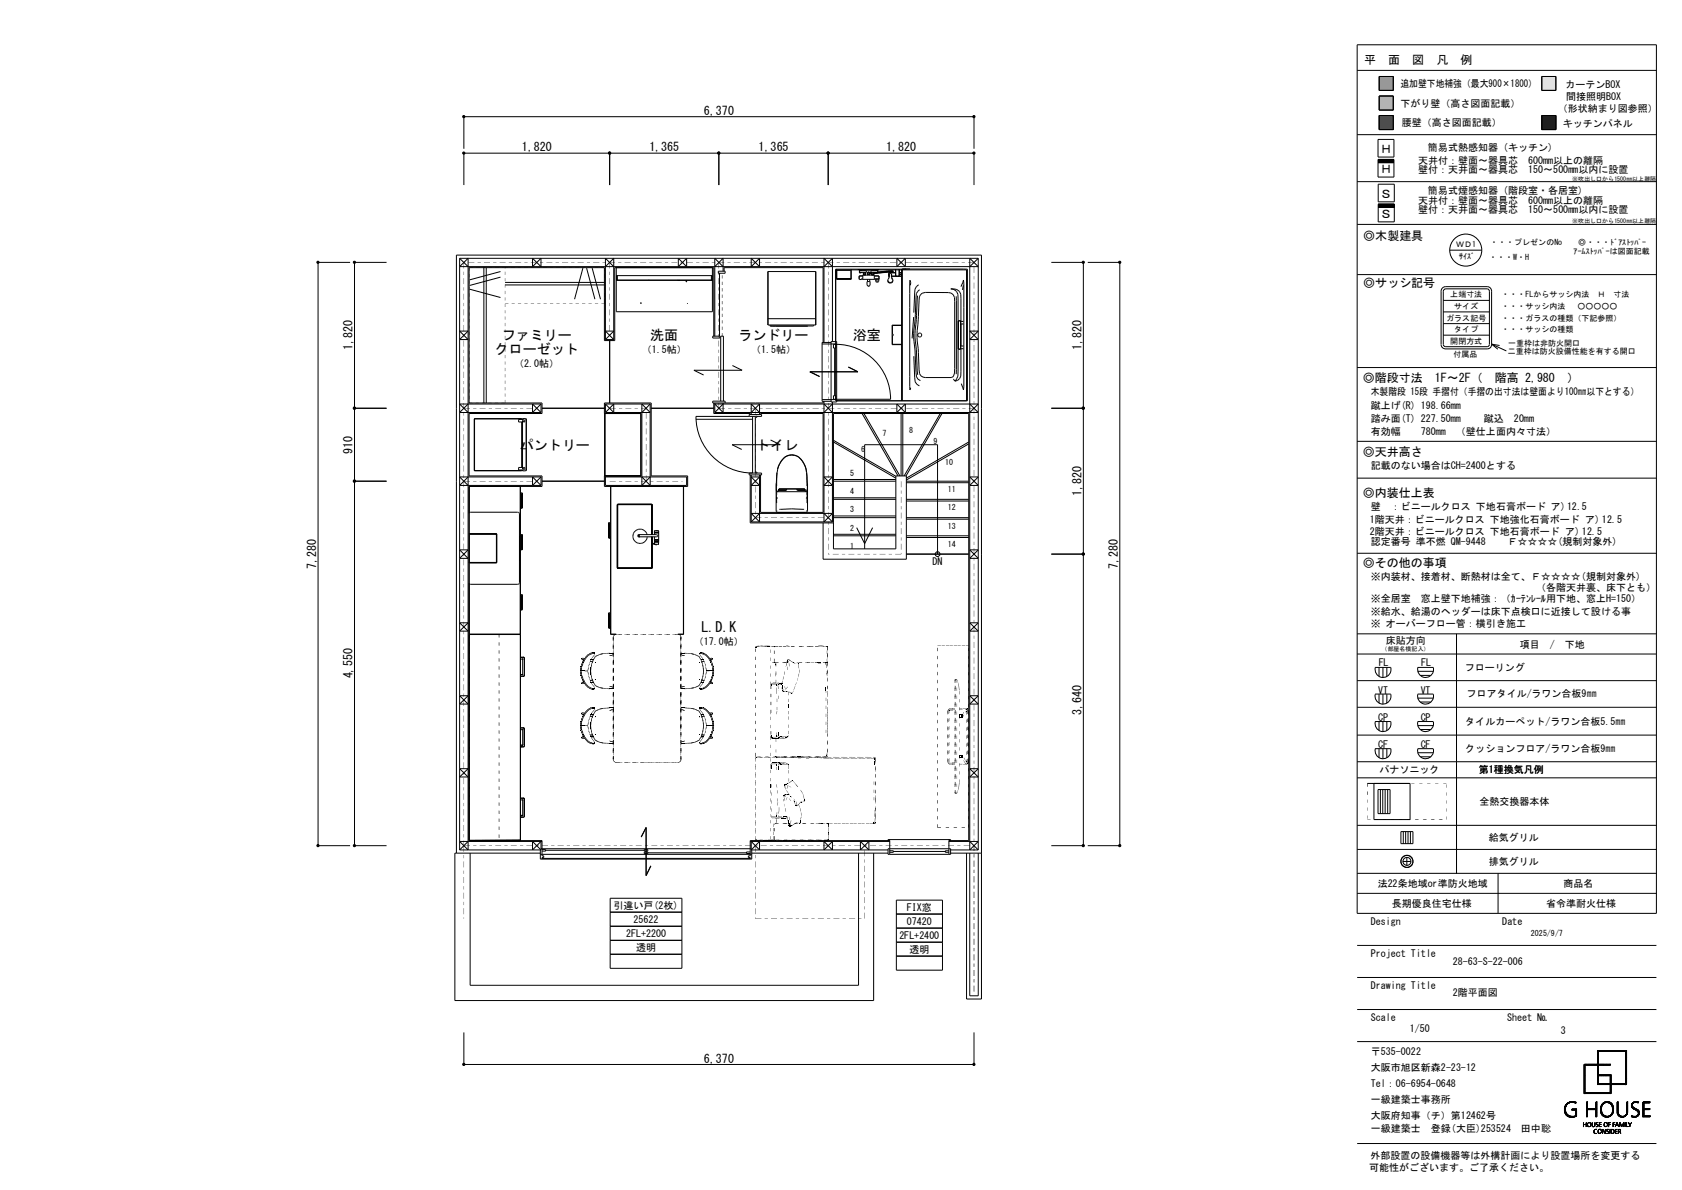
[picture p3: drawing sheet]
<svg xmlns="http://www.w3.org/2000/svg" width="420mm" height="297mm" viewBox="0 0 420 297" stroke-linecap="round" stroke-linejoin="round" font-family="sans-serif">
<defs><g id="words">
<g font-size="3.5">
<text x="123.5" y="88.4">クローゼット</text>
<text x="125.3" y="85">ファミリー</text>
<text x="162.3" y="85">洗面</text>
<text x="184.4" y="85">ランドリー</text>
<text x="213" y="84.8">浴室</text>
<text x="129.8" y="112.2">パントリー</text>
<text x="188.8" y="112.2">トイレ</text>
<text x="175.1" y="157.7">L.D.K</text>
</g>
<g font-size="3">
<text x="340.7" y="16.1">平　面　図　凡　例</text>
<text x="175.8" y="28.7">6,370</text>
<text x="130.3" y="37.8">1,820</text>
<text x="162.1" y="37.8">1,365</text>
<text x="189.4" y="37.8">1,365</text>
<text x="221.3" y="37.8">1,820</text>
<text x="344.6" y="38.3">Ｈ</text>
<text x="344.6" y="43.3">Ｈ</text>
<text x="344.6" y="49.4">Ｓ</text>
<text x="340.4" y="59.8">◎木製建具</text>
<text x="344.6" y="54.4">Ｓ</text>
<text x="340.4" y="71.7">◎サッシ記号</text>
<text x="88" y="87.5" transform="rotate(-90 88 87.5)">1,820</text>
<text x="270" y="87.5" transform="rotate(-90 270 87.5)">1,820</text>
<text x="340.3" y="95.3">◎階段寸法　1F～2F（　階高 2,980　）</text>
<text x="88" y="113.2" transform="rotate(-90 88 113.2)">910</text>
<text x="340.3" y="113.7">◎天井高さ</text>
<text x="270" y="123.8" transform="rotate(-90 270 123.8)">1,820</text>
<text x="340.3" y="124">◎内装仕上表</text>
<text x="78.9" y="142" transform="rotate(-90 78.9 142)">7,280</text>
<text x="279.1" y="142" transform="rotate(-90 279.1 142)">7,280</text>
<text x="340.3" y="141.4">◎その他の事項</text>
<text x="88" y="169.3" transform="rotate(-90 88 169.3)">4,550</text>
<text x="270" y="178.4" transform="rotate(-90 270 178.4)">3,640</text>
<text x="175.8" y="265.3">6,370</text>
</g>
<g font-size="2.5">
<text x="349.7" y="21.8">追加壁下地補強（最大900×1800）</text>
<text x="390.9" y="21.9">カーテンBOX</text>
<text x="349.7" y="26.8">下がり壁（高さ図面記載）</text>
<text x="389" y="28.1">（形状納まり図参照）</text>
<text x="391.1" y="25">間接照明BOX</text>
<text x="350" y="31.5">腰壁（高さ図面記載）</text>
<text x="390.3" y="31.6">キッチンパネル</text>
<text x="354.1" y="40.9">天井付：壁面～器具芯　600mm以上の離隔</text>
<text x="356.5" y="37.8">簡易式熱感知器 (キッチン)</text>
<text x="354.1" y="43.3">壁付：天井面～器具芯　150～500mm以内に設置</text>
<text x="354.1" y="50.8">天井付：壁面～器具芯　600mm以上の離隔</text>
<text x="354.1" y="53.3">壁付：天井面～器具芯　150～500mm以内に設置</text>
<text x="356.5" y="48.3">簡易式煙感知器 (階段室・各居室)</text>
<text x="160.2" y="88.1">（1.5帖）</text>
<text x="187.5" y="88.1">（1.5帖）</text>
<text x="128.4" y="91.6">（2.0帖）</text>
<text x="342.3" y="98.7">木製階段 15段 手摺付（手摺の出寸法は壁面より100㎜以下とする）</text>
<text x="342.3" y="102">蹴上げ(R) 198.66mm</text>
<text x="342.3" y="105.3">踏み面(T) 227.50mm</text>
<text x="370.5" y="105.2">蹴込　20mm</text>
<text x="342.3" y="108.6">有効幅</text>
<text x="354.8" y="108.6">780mm　（壁仕上面内々寸法）</text>
<text x="342.3" y="117.1">記載のない場合はCH=2400とする</text>
<text x="342" y="130.6">1階天井：ビニールクロス 下地強化石膏ボード ア) 12.5</text>
<text x="342.3" y="127.3">壁　：ビニールクロス 下地石膏ボード ア)12.5</text>
<text x="342" y="133.5">2階天井：ビニールクロス 下地石膏ボード ア) 12.5</text>
<text x="342.3" y="136.1">認定番号 準不燃 QM-9448　　Ｆ☆☆☆☆(規制対象外)</text>
<text x="232.9" y="141.1">DN</text>
<text x="342.3" y="144.7">※内装材、接着材、断熱材は全て、Ｆ☆☆☆☆(規制対象外)</text>
<text x="383.5" y="147.6">（各階天井裏、床下とも）</text>
<text x="342.3" y="150.2">※全居室　窓上壁下地補強：（ｶｰﾃﾝﾚｰﾙ用下地、窓上H=150）</text>
<text x="342.3" y="153.4">※給水、給湯のヘッダーは床下点検口に近接して設ける事</text>
<text x="173.3" y="160.9">（17.0帖）</text>
<text x="342.3" y="156.6">※ オーバーフロー管：横引き施工</text>
<text x="346.1" y="160.7">床貼方向</text>
<text x="379.5" y="161.8">項目　/　下地</text>
<text x="344.3" y="166.3">FL</text>
<text x="354.9" y="166.3">FL</text>
<text x="365.8" y="167.6">フローリング</text>
<text x="344.1" y="173.1">VT</text>
<text x="354.7" y="173.1">VT</text>
<text x="344.1" y="179.9">CP</text>
<text x="354.8" y="180">CP</text>
<text x="366.2" y="174.1">フロアタイル/ラワン合板9㎜</text>
<text x="365.9" y="180.8">タイルカーペット/ラワン合板5.5㎜</text>
<text x="344.1" y="186.7">CF</text>
<text x="354.8" y="186.7">CF</text>
<text x="365.9" y="187.6">クッションフロア/ラワン合板9㎜</text>
<text x="344.4" y="193">パナソニック</text>
<text x="369.3" y="193">第1種換気凡例</text>
<text x="366.9" y="201">全熱交換器本体</text>
<text x="369.2" y="209.9">給気グリル</text>
<text x="369.2" y="215.9">排気グリル</text>
<text x="344" y="221.4">法22条地域or準防火地域</text>
<text x="390.4" y="221.4">商品名</text>
<text x="153.2" y="226.8">引違い戸(2枚)</text>
<text x="226.4" y="227.3">FIX窓</text>
<text x="347.6" y="226.4">長期優良住宅仕様</text>
<text x="386" y="226.4">省令準耐火仕様</text>
<text x="156.3" y="233.8">2FL+2200</text>
<text x="158.2" y="230.3">25622</text>
<text x="226.4" y="230.8">07420</text>
<text x="342.3" y="230.8">Design</text>
<text x="375.1" y="230.8">Date</text>
<text x="158.8" y="237.3">透明</text>
<text x="224.6" y="234.3">2FL+2400</text>
<text x="227.1" y="237.8">透明</text>
<text x="342.3" y="238.8">Project Title</text>
<text x="362.8" y="241">28-63-S-22-006</text>
<text x="342.3" y="246.8">Drawing Title</text>
<text x="362.8" y="248.7">2階平面図</text>
<text x="342.3" y="254.8">Scale</text>
<text x="352" y="257.7">1/50</text>
<text x="376.3" y="254.8">Sheet №</text>
<text x="342.3" y="263.4">〒535-0022</text>
<text x="389.8" y="258">3</text>
<text x="342.3" y="267.4">大阪市旭区新森2-23-12</text>
<text x="342.3" y="271.4">Tel：06-6954-0648</text>
<text x="342.3" y="275.4">一級建築士事務所</text>
<text x="342.3" y="279.4">大阪府知事（チ）第12462号</text>
<text x="342.3" y="282.6">一級建築士　登録(大臣)253524　田中聡</text>
<text x="341.9" y="292.3">可能性がございます。ご了承ください。</text>
<text x="342.2" y="289.2">外部設置の設備機器等は外構計画により設置場所を変更する</text>
</g>
<g font-size="2">
<text x="363.6" y="61.8">ＷＤ1</text>
<text x="364.4" y="64.6">ｻｲｽﾞ</text>
<text x="371.8" y="64.8">・・・W・H</text>
<text x="372.1" y="61.1">・・・プレゼンのNo</text>
<text x="392.9" y="63.4">ｱｰﾑｽﾄｯﾊﾟｰは図面記載</text>
<text x="394.1" y="61.1">◎・・・ﾄﾞｱｽﾄｯﾊﾟｰ</text>
<text x="362.1" y="74.3">上端寸法</text>
<text x="363.1" y="77.1">サイズ</text>
<text x="374.9" y="77.1">・・・サッシ内法　 ○○○○○</text>
<text x="374.9" y="74.3">・・・FLからサッシ内法　Ｈ　寸法</text>
<text x="361.1" y="80">ガラス記号</text>
<text x="363.1" y="82.9">タイプ</text>
<text x="374.9" y="82.9">・・・サッシの種類</text>
<text x="374.9" y="80">・・・ガラスの種類（下記参照）</text>
<text x="362.1" y="85.8">開閉方式</text>
<text x="363" y="89">付属品</text>
<text x="376.5" y="88.4">二重枠は防火設備性能を有する開口</text>
<text x="376.6" y="86.4">一重枠は非防火開口</text>
<text x="215" y="112.7">6</text>
<text x="220.4" y="108.8">7</text>
<text x="227" y="108.1">8</text>
<text x="233.1" y="110.8">9</text>
<text x="212.3" y="118.8">5</text>
<text x="236" y="116.2">10</text>
<text x="212.3" y="123.4">4</text>
<text x="236.7" y="122.8">11</text>
<text x="212.3" y="127.9">3</text>
<text x="236.7" y="127.3">12</text>
<text x="236.7" y="131.9">13</text>
<text x="212.3" y="137">1</text>
<text x="212.3" y="132.5">2</text>
<text x="236.7" y="136.4">14</text>
<text x="382.3" y="233.6">2025/9/7</text>
</g>
<g font-size="1.5">
<text x="392.6" y="45.1">※吹出し口から1500㎜以上離隔</text>
<text x="392.6" y="55.8">※吹出し口から1500㎜以上離隔</text>
<text x="345" y="162.6">（部屋名横記入）</text>
</g>
</g></defs>
<path d="M344.4 19.1h3.5v3.5h-3.5z" fill-rule="evenodd" fill="#979797" stroke="#979797" stroke-width=".25"/>
<g fill="none" stroke="#000" stroke-width=".25">
<path d="M338.9 17.6h74.7M338.9 11.2h74.7v216.8h-74.7zM344.4 19.1h3.5v3.5h-3.5zM385 19.1h3.5v3.5h-3.5zM115.8 37.1v-8h127.4v8M152.2 38.2v8M179.5 38.2v8M206.8 38.2v8M338.9 33.6h74.7M344.1 34.8h4v4.4h-4zM344.1 39.8h4v4.4h-4zM344.1 39.9h4"/>
<path d="M344.1 39.8h4M344.4 24h3.5v3.5h-3.5zM344.4 28.8h3.5v3.5h-3.5zM385 28.8h3.5v3.5h-3.5zM115.8 46.2v-8h127.4v8M338.9 56h74.7M338.9 45.3h74.7M344.1 40.6h4M344.1 40.5h4M344.1 40.4h4M344.1 40.3h4M344.1 40.2h4"/>
<path d="M344.1 40.1h4M344.1 40h4M344.1 51.7h4M344.1 46h4v4.4h-4zM344.1 51h4v4.4h-4zM344.1 51.6h4M344.1 51.5h4M344.1 51.4h4M344.1 51.3h4M344.1 51.2h4M344.1 51.1h4M87.4 65.5h-8v145.6h8"/>
<path d="M96.5 65.5h-8v145.6h8M114.8 64.5h129.5M114.8 64.5v147.6M114.8 64.5l2.1 2M117.3 72.2l7.7 2.1M120.8 66.8v33.8M121.4 66.8v33.8M125 67.8l-7.7 2M125 69.2l-7.7 2M126.1 70.5h24.8M126.1 71.1h24.8M133 64.5v2l2.1-2v2z"/>
<path d="M145.5 66.9l-2 7.8M146.5 66.9l2 7.8M147.9 66.9l2 7.8M151.2 66.5l2-2v20.3M153.2 66.5l-2-2v20.3M153.9 69.8h.1M153.9 69.6h.1M153.9 66.8v11h24v-11M153.9 70h24M153.9 68.8h24M154 68.8v1.1h23.8v-1.1M154.1 68.8v1.1"/>
<path d="M160 75.6v.1l.1-.1M169.2 70h.6M169.4 64.5v2l2-2v2zM171.3 70v.3M171.4 70.3h.1M171.4 70l-.1 .3M171.7 75.6v.2M177.6 68.8v1.1M177.8 69.8h.1M177.8 69.6h.1M178.5 66.5l2.1-2v3.2M179.4 67.7h1.7v.5h-1.7z"/>
<path d="M179.7 68.2v15.7M180.6 66.5l-2.1-2v19.4M180.8 67.7v-.9h24.7v18.7M187.6 64.5l2.1 2v-2l-2.1 2zM191.7 67.8h12v13.3h-12zM191.7 79.5h12M191.8 67.8v13.3M205.7 66.5l2.2-2v20.8M207.9 66.5l-2.2-2v21M208.7 67.4h32.6v32.6M208.7 67.2h32.9v32.8h-32.9zM208.9 67.2v2.5h3.7v-2.5"/>
<path d="M209 67.5h3.5v2.1h-3.5zM209 69.5h3.5M214.3 67.2v.1M214.3 67.3h5.1M214.3 67.3l.2 .1M214.4 67.2v.1M214.5 68.9h.9M214.5 69.7h.6M214.5 68.9v.8M214.6 67.6h1.7v.4h-1.7M214.6 67.2v.9l.5-.1M214.6 67.4h4.6"/>
<path d="M214.9 67.4h.1M215 67.4v.1M215.1 67.4v.1M215.1 69.7h.3M215.3 67.2l-.1 .1 .1-.1M215.4 69.6l-.3 .1M215.4 68.7h2.9v1h-2.9zM215.6 68.2h.6v.3h-.6zM215.6 68v.7M215.6 68v.2M216.1 68v.2M216.1 68.5v.2"/>
<path d="M216.1 68v.7M216.5 70.3h.8v.8l-.3 .4-.5-.4zM216.6 69.7v.6M216.7 68.1v.6M216.7 68.1l.2-.1 .2 .1v.6M216.7 68.1v.1M216.8 71.4l.1 .1M216.9 67.9l-.2 .4M217 71.4l-.1 .1M217 67.9l-.4 .1 .1 .5M217 67.9l.2 .1M217 67.9l.1 .4"/>
<path d="M217.1 68.3v.1M217.2 68.3h.4M217.2 68.1h.4h-.4M217.2 68.1h.1M217.2 68.4l-.6 .1v.2M217.2 68v.2M217.2 69.7v.6M217.2 68.2v.2M217.6 68.2h.6M217.6 68.2h-.4M217.6 68v.7M217.7 68v.2"/>
<path d="M217.7 68.5v.2M218.1 68v.7M218.2 68.2v.3h-.6M218.3 68.9h1.2M218.3 69.6h.3M218.4 67.2l.1 .1M218.5 67.2v.1M218.6 68h-.4M218.6 69.5v.2M218.7 68.1h-.5M218.7 68.1h.5M218.7 68v.1"/>
<path d="M218.7 67.4v.1M218.8 69.7h.5M218.8 69.5l.1 .7 .3-.1 .1-.6M218.8 69.6h.5M218.9 67.4h.1M219.1 67.3v.2M219.2 67.2v.9M219.2 67.6h-1.7v.4h1.7M219.4 67.2v.1M219.4 67.3l-.2 .1M219.5 68.9v1.1l-.3 .4h-.3l-.3-.7h-.3M219.5 68.9v.3"/>
<path d="M219.5 69.3v.4M221.5 67.7l-2.3 .2M221.6 67.6h1.2l-.3 .4M221.7 70v.3M221.7 70l.1 .4M221.7 70.3a.77 .77 0 0 0 1.2 0M221.7 70.3l.1 .1M221.8 70.4a.72 .72 0 0 0 1 0M222 68.1h1.6M222 68h1.6M222 68v1M222 68v1.3l-.3 .7"/>
<path d="M222 68.9h.1M222 69h.1M222 69v.2M222 68.4v.7M222 68.4l.3-.2 .3 .2M222 68.4v.1M222.3 67.6l-.8 .1M222.6 68.4v.9M222.6 68.5h.1M222.6 68.4v.1M222.6 67.9l-4.4 .3M222.6 68.9h2.5"/>
<path d="M222.6 69h1.3M222.6 69.2h.1M222.6 69.3l.4 .7M222.7 67.8l-4.5 .4M222.7 67.7l-3.5 .3M222.9 67.6h-.5M222.9 67.6l-.3 .4M222.9 67.6h.1M222.9 70.3l-.1 .1M223 70l-.1 .3M223 70l-.2 .4M223 67.6l-.3 .4"/>
<path d="M223 67.6l.1 .1M223.1 67.7l-.3 .3M223.6 67.2v1.7M223.6 67.2l.1 1.7 .4 .1M223.9 69h.2M223.9 64.5v2l2.2-2v2zM224.5 67.2v1.7l-.4 .1M224.5 68.1h.6M224.5 68h.6v1h-.9M224.6 68.5h.4M224.6 67.2l-.1 1.7M224.6 68.5h.1"/>
<path d="M224.7 68.5h-.1M225 68.5h-.4M225.2 67.1v32.9M225.3 67.2v32.8M226.2 67.1l-.9 .1M227.2 67.1l-1.9 .1M227.3 71.2l.1-.7-.2-.6v27.4l.2-.5M228.1 79.1l-.3 5.4M229.1 73.8l-.2 5a28.6 28.6 0 0 0 0 9.3l.3 5.5M229.4 71.1l-.6 .4-.3 .7-.3 5.8M229.6 72.3l-.8 1-.7 11 .8 9.8 .3 .6 .6 .3M229.8 73.6l.5-.4 .8-.2h5.7l.7 .2 .5 .4 .3 .7 .1 17.6-.1 1.2-.3 .9-.5 .2h-6.4l-1.2-.4-.3-.5-.1-1-.2-4.3a30.1 30.1 0 0 1 0-9l.2-4.1z"/>
<path d="M238.8 74v19.4M239.9 71.5l.7-1.6v27.4l-.6-1.5M240.5 71.2l-.2 1.1M244.3 64.5v147.6M244.3 64.5l-2.2 2M262.5 65.5h8v145.6h-8M271.6 65.5h8v145.6h-8M338.9 68.5h74.7M360.4 77.9h11.5M360.4 75h11.5M360.9 71.5h10.4a1.1 1.1 0 0 1 1.1 1.2v13.2a1.07 1.07 0 0 1-1.1 1.2h-10.4M360.9 72.1h10.4l.3 .1 .3 .5-.1 13.6-.5 .2h-10.4"/>
<path d="M361 72.1l-.4 .2-.2 .4v13.3l.1 .3 .5 .2M361 71.5a1.14 1.14 0 0 0-1.2 1.2v13.2a1.1 1.1 0 0 0 1.2 1.2M362 62.4h8M114.8 82.6h2.1l-2.1 2.2h2.1zM151.2 84.8h2M151.2 84.8l2-2.2h-2l2 2.2M152.2 85v15.6M178 83.9h1.7v.5h-1.7zM178.2 83.9v-17.1h-24.7v18.2h-2.6v-18.2h-33.8v33.8h18.2v2.6h-18.2v15.6h18.2v2.6h-18.2v88.4h18.2v3.8h.5v.4h-.5v.4M182.9 91.2l2.4 1.2h-12l2.4 1.2M192.2 81.1l.1 .3M192.3 81.4h9.4"/>
<path d="M203.2 81.1l-.1 .3h-10.8M205.3 99.7h3.6M205.3 85.9h3.6M207.5 85.3h1.4v15h-1.4zM207.5 85.5h-2.2v14.7h2.2M208.4 86.9v11.9M208.7 86.9h-.6v-1a13.7 13.7 0 0 1 14.3 13.8h-14.3v-.9h.6M211.8 91.6l2.4 1.2h-12l2.4 1.2M225.2 81.2h-2.4v2.2h.2v.4h-.2v2.1h2.4M225.2 81.2h-2.4v4.8h2.4M228.2 88.9l.3 6.4 .4 .6 .7 .4M238.1 94.6l.4 .5"/>
<path d="M239.3 80.1v7M239.3 80.1h.6M239.3 87.1h.6M239.9 80.1v7M239.9 86.4h.6M239.9 87h.6M239.9 80.9h.6M239.9 80.2h.6M239.9 80.2v-6.8a2.04 2.04 0 0 0-2.5-1.3l.8 .2 .6 .4 .4 .7v19.2v1.3l-.7 1.2M239.9 87v6.9l-.8 1.1-.6 .1M239.9 80.9v5.5M242.1 82.6h2.2l-2.2 2.2h2.2z"/>
<path d="M338.9 91.7h74.7M360.4 80.8h11.5M360.4 83.7h11.5M372.4 85.9l3.7 1.7M372.4 85.9l2 .3M372.4 85.9l1.6 1.3M88.5 101.9h8M116.9 100.8l-2.1 2.2h20.3M116.9 119l-2.1 2.2h20.3M118.4 117.4h11.9M118.4 104.6h11.9M118.4 104.6v12.8"/>
<path d="M118.4 117.4l.1 .1M118.5 104.5h11.8v.2M118.5 104.5v13M118.5 104.5l-.1 .1M130.3 104.6h.2M130.3 117.3v.2h-11.8M130.3 105.3v11.4M130.3 117.3h.2M130.5 104.7v-.2h.8l.1 .1v12.7l-.1 .2h-.8v-.2M130.5 105.3h-1v-.6h1.2l.3 .3v.3h-.3v-.3h-.2v12h.2v-.3h.3v.3l-.3 .3h-1.2v-.6h1M130.5 112h.9M135.1 100.8h-20.3l2.1 2.2"/>
<path d="M135.1 119h-20.3l2.1 2.2M135.1 100.8l-2.1 2.2v-2.2l2.1 2.2M135.1 119l-2.1 2.2v-2.2l2.1 2.2M135.1 100.8v2.2M135.1 119v2.2M135.3 101.9h15.6M150.9 100.6h11.7v18.2h9.1v2.6h-20.8v-2.6h9.1v-15.6h-9.1zM151 103.2v15.6M151.2 100.8h11.1M151.2 103h11.1l-2-2.2v20.4l2-2.2M151.2 100.8l2 2.2v-2.2l-2 2.2M151.2 100.8v2.2"/>
<path d="M151.2 119h20.2v2.2h-20.2zM162.3 100.8v20.4l-2-2.2M162.3 100.8l-2 2.2M162.6 101.9h15.6M173.8 104.6h14.1M178.2 100.6v2.6h9.1v.3M178.5 100.6v2.4M180 100.1v-16.2h.6v16.2M180.6 100.6v2.4l-2.1-2.2h65.8l-2.2 2.2M180.6 100.8l-2.1 2.2M187.1 103.9v-.4h3.1v.4h-16.4a14.1 14.1 0 0 0 14.1 14.2v-14.2M187.1 118.1h3.1v.4h-3.1z"/>
<path d="M187.3 118.5v12h20.8M187.6 103l2.1-2.2v2.7M187.6 118.5v11.8M187.6 119h2.1l-2.1 2.2h2.1zM188.6 103.9v14.2M188.6 117.9h.4v.2M189 103.9v.2h-.4M189.7 103l-2.1-2.2v2.7M189.9 103.5v-.3h15.6v24.7h-15.6v-9.4M192.4 109.8l2.4 1.2h-12l2.4 1.2M193.9 118.8l-.1 1.8M194 118.8l-.1 2.5"/>
<path d="M194 117.9l-.1 .9M194.4 116.3l-.4 2.5M195.1 115.1l-1 2M195.5 114.6l-.8 1.1M196.5 113.8a2.6 2.6 0 0 1 2.4 0M196.5 113.8a3.5 3.5 0 0 1 2.4 0M196.5 113.8l-1 .8M198.9 113.8l.5 .3M199.4 114.1l1 1M199.4 114.1l.5 .5a5.6 5.6 0 0 1 1.4 2.5M200.7 115.7l.7 2.2M201.4 117.9l.2 2.7"/>
<path d="M201.5 118.8v2.5M205.5 100.2v.4h-27.5v-.5h3.1v.5M205.7 100.2v30.1l2.2-2.2h-20.3l2.1 2.2v-11.8M205.7 119h2.2l-2.2 2.2h2.2zM205.7 100.8l2.2 2.2M207.9 100.3v30M207.9 100.8l-2.2 2.2M208.1 119.7h15.6M208.1 110.3l15.6 9M208.1 109.9l15.6 9M215.3 103.2l8.9 15.6M215.7 103.2l9 15.6"/>
<path d="M223.9 100.8l2.2 2.2v-2.2l-2.2 2.2zM225 103.2v15.6M225.4 103.2v15.6M234.8 103.2l-9 15.6M235.2 103.2l-9 15.6M241.9 110.3l-15.6 9M241.9 110.8l-15.6 9M242.1 119l2.2 2.2h-2.2l2.2-2.2zM242.1 100.8l2.2 2.2h-65.8M262.5 101.9h8M338.9 110.2h74.7M338.9 119.3h74.7"/>
<path d="M88.5 120.1h8M114.8 137.2h2.1l-2.1 2.2h2.1zM117.1 128.1l.2-.3h12.1l.3 .4-.1 17.5-12.3 .1-.2-.1M117.1 133.3h6.9M117.1 133.2h6.9M124 133.3h-6.8v7.1M124 133.2h.1M124 133.2v7.3M124 133.3v7.1M124 133.4h.1M129.7 133.8v6.2M129.9 133.6h.3v3.3h-.3"/>
<path d="M129.9 123h.5v3.8h-.5M129.9 133.4h.5v3.8M129.9 123.2h.3M129.9 137.2h.5M129.9 121.4v88.4M130.2 123.2v3.4M130.2 133.6v3.3M130.2 123.3h.1M130.2 123.2v.1M130.2 123.3v3.3h-.3M130.4 137.2h-.5h.5M135.3 120.1h15.6"/>
<path d="M152.2 130.7v3.3M152.2 134h.1M152.2 130.7h.3M152.2 130.7h.1M152.2 134h.3M152.5 121.4v36.9h1.4M152.5 130.5h-.5v3.7h.5M154.2 125.9l8.6 .1M154.2 125.9l.1 .1M154.3 125.9h8.4M154.3 125.9l-.1 15.9M154.3 125.9l-.1 15.8"/>
<path d="M159.4 133.4h4.5l.3 .2-.2 .4h-4.4M159.4 133.4l-.2 .3 .1 .2 .4 .1M159.5 133.8l.1 .2M159.7 133.4l-.2 .3 .1 .3M161.6 133.4a1.8 1.8 0 0 0-2.8-1.1 1.8 1.8 0 0 0 0 3 1.8 1.8 0 0 0 2.8-1.1v-.2M162.7 125.9h.1M162.7 125.9l.1 .1M162.7 134v7.8l-8.4-.1M162.7 125.9v7.5M162.8 125.9v7.5M162.8 134v7.8M162.8 125.9h-8.6l-.1 15.8"/>
<path d="M162.8 126.1h.1M162.8 126v.1M162.8 125.9v.1M162.9 135.6v.1M162.9 135.6h.7M162.9 135.8v-.2v.2M163.4 132.9h1.1M163.4 134.7h1.1M163.4 132.5h1.1v2.7h-1.1M163.4 135.3h1.1l-.1 .5h-1.5v-.1M163.4 133h1.1M163.4 132.5v.9"/>
<path d="M163.4 134v1.6M163.4 135.8h.1M163.4 135.9h.2M163.5 135.9l.3 .1M163.6 132.9v.1M163.6 135.8v.1M163.7 132.5h-.3M163.7 135.9l.1 .1M163.8 136h.2M163.9 132.4l-.2 .1M163.9 132.4l-.1 .1M164 132.4v.1"/>
<path d="M164 133.5h.1M164 132.4l.4 .1M164 132.4l.1 .1M164.3 132.9v.1M164.3 135.8l.1 .1M170.6 121.4v36.9M187.6 130.3h20.3M189.7 128.1l-2.1 2.2M193.8 120.6v6.9l.4 .4M193.8 120.6v.2M193.8 122.4l.1 .2M193.9 123.6v2"/>
<path d="M193.9 122.6v.9M193.9 122v.3M193.9 122.3v.3M193.9 122.6h.5M193.9 122.8h7.6M194 127.4v.1M194 124.2l.1 .2M194.4 122.1v.5M194.5 122.3h1.8M194.5 122h6.5M194.6 127.1l3.1-.1 3.1 .1M196.4 122.3l-1.9 .1"/>
<path d="M196.4 122v.3M199 122l.1 .3M199.1 122.3l1.8 .1 .1-.4h-6.5l-.1 .6M199.1 122v.3M199.1 122.3h1.8M201 122.1v.5M201.4 127.4l.1 .1M201.4 124.2l-.1 .2M201.5 122.3v.5M201.5 123.6v2M201.5 122.8v.7M201.5 122.3v.3h-.5"/>
<path d="M201.6 120.6v6.9l-.4 .4M201.6 120.6l-.1 1.7M201.6 122.2l-.1 .4M205.5 130.5v9.1h20.8v-20.8h-2.6v18.2h-15.6v-33.8h33.8v106.6h-5M205.7 128.1l2.2 2.2M208.1 133.7h15.6M208.1 133.3h15.6M208.1 129.2h15.6M208.1 128.8h15.6M208.1 124.6h15.6M208.1 124.2h15.6M208.1 120.1h15.6"/>
<path d="M213.9 131.7l2 4 2-4M215.9 137v-26h18.2v27.3M226.3 133.7h15.6M226.3 129.2h15.6M226.3 124.6h15.6M226.3 120.1h15.6M226.3 120.5h15.6M226.3 125.1h15.6M226.3 129.6h15.6M226.3 134.2h15.6M226.3 138.3h15.6M242.1 137.2h2.2l-2.2 2.2h2.2z"/>
<path d="M262.5 138.3h8M338.9 138.1h74.7M114.8 155.4h2.1l-2.1 2.1h2.1zM117.1 140.5h6.9M117.1 140.4h6.9M117.2 158.3l-.1 51.5M117.2 158.4h-.1M117.3 158.4h12.5M123.8 140.5h.2M124 140.3h.1M124 140.4l-.1 .1M124 140.4v.1"/>
<path d="M129.9 152.2h.5M129.9 148.4h.5v3.8M129.9 148.6h.3v3.3M129.9 152.1l.5 .1M129.9 158.3h-12.8M129.9 158.4l.1 51.3M130.2 148.6v3.4M130.2 151.9l-.3 .1h.3M130.2 151.9v.1M152.2 153.2h.3zM152.2 153.2v3.3M152.2 156.5h.3"/>
<path d="M152.5 153h-.5v3.7h.5M154.1 141.7l.2 .1M154.1 141.7l.1 .1M154.2 141.8h8.6M154.2 141.7l.1 .1M154.2 141.8l.1 .1M154.2 141.7h.1M162.8 141.7l-.1 .1M162.8 141.8l-.2 .1M162.8 141.6h.1M162.8 141.6v.1M162.8 141.7l-.1 .2h-8.4"/>
<path d="M162.8 141.7v.1M169.2 158.3h1.5M170.7 158.3h-.1M242.1 155.4h2.2l-2.2 2.1h2.2zM338.9 158.2h74.7M363.7 158.2v59.8M114.8 173.7h2.1l-2.1 2h2.1zM130 164.5h.5M130 168.4h.6M130 164.1h.9v4.6l-.9 .1M130 164l.9 .1M130.5 164.5v3.8"/>
<path d="M130.5 168.3l.1 .1M130.5 168.3l-.5 .1M130.5 164.5h.1M130.6 164.4l-.1 .1M130.9 164.1v.4M242.1 173.7h2.2l-2.2 2h2.2zM338.9 163.2h74.7M338.9 169.9h74.7M338.9 176.5h74.7M343.4 173.2h3.9M343.4 166.6h3.9a1.99 1.99 0 0 1-2 2.5 1.99 1.99 0 0 1-1.9-2.5zM343.4 173.3a1.99 1.99 0 0 0 1.9 2.4 1.99 1.99 0 0 0 2-2.4"/>
<path d="M344.3 166.6v2.2M344.3 173.3v2.2M345.3 166.6v2.5M345.3 173.3v2.5M346.3 166.6v2.2M346.3 173.3v2.2M354 173.2h3.9M354 167.6h3.9M354 174.2h3.9M354 166.6h3.9a1.99 1.99 0 0 1-1.9 2.5 1.99 1.99 0 0 1-2-2.5zM354 173.3a1.99 1.99 0 0 0 2 2.4 1.99 1.99 0 0 0 1.9-2.4M354.6 168.6h2.7"/>
<path d="M354.6 175.2h2.7M114.8 191.9h2.1l-2.1 2h2.1zM130 182.1h.5M130 186h.6M130 181.7h.9v4.7h-.9M130 199.2h.9v4.3M130 181.7h.9M130 199.6l.5 .1M130.5 182.1v3.8M130.5 199.7v3.8M130.5 185.9l.1 .1M130.6 182.1l-.1 .1"/>
<path d="M130.6 199.6l-.1 .1M130.6 182l-.1 .1M130.9 199.3v4.6l-.9 .1M130.9 181.7v4.3M242.1 191.9h2.2l-2.2 2h2.2zM338.9 194.1h74.7M338.9 183.5h74.7M338.9 190.1h74.7M341.4 195.5h10.7v9.1h-9v-9.1M343.4 180.1h3.9a1.99 1.99 0 0 1-2 2.5 1.99 1.99 0 0 1-1.9-2.5zM343.4 186.9h3.9a1.99 1.99 0 0 1-2 2.5 1.99 1.99 0 0 1-1.9-2.5zM344.1 197.1h3v6h-3z"/>
<path d="M344.3 180.1v2.2M344.3 186.9v2.2M344.7 197.1v6M345.3 197.1v6M345.3 180.1v2.5M345.3 186.9v2.5M345.9 197.1v6M346.3 180.1v2.2M346.3 186.9v2.2M346.5 197.1v6M354 180.1h3.9M354 181.1h3.9"/>
<path d="M354 186.9h3.9M354 187.9h3.9M354 180.1a1.99 1.99 0 0 0 2 2.5 1.99 1.99 0 0 0 1.9-2.5M354 186.9a1.99 1.99 0 0 0 2 2.5 1.99 1.99 0 0 0 1.9-2.5M354.6 182.1h2.7M354.6 188.9h2.7M114 212.9v-149.2h131.1v185.6h-3.8v-36.4M114.8 212.1h20.3M116.9 210l-2.1 2.1M117.4 212.9v33h97v-33M129.8 209.7l-12.7 .1M130 209.7l-12.9 .1"/>
<path d="M130 203.5h.5M130 203.5h.6M130.4 203.5h.1M130.5 203.5l.1 .1M130.9 203.9v.1M133 210v2.1l2.1-2.1v2.1zM134.9 212.9h-21.3v36.8h104.5v-36.8M134.9 212.1v2.3h52.8v-2.3M134.9 213.2h52.8M135.1 211.8h52.5M135.3 210h-20.5l2.1 2.1v-147.6l-2.1 2h129.5l-2.2-2v147.6l2.2-2.1h-7.4M135.3 214.2h52"/>
<path d="M135.3 212h.9v.4h-.9M136.2 212.2h24.7M160.1 208.9l1.2-2.4v12l1.2-2.4M160.9 212h.9v.4h-.9zM160.9 212.6h.9v.4h-.9zM161.8 212.9h24.6M187.3 210h34.9M187.3 212.6h-.9v.4h.9M187.6 210v2.1l2.1-2.1v2.1zM187.6 212.1h34.1M187.7 212.9h34M205.7 210v2.1l2.2-2.1v2.1z"/>
<path d="M214.8 210v2.1l2.2-2.1v2.1zM221.7 211.8h15.7v1.4h-15.7zM222.2 209.8h-34.9v3.8h-.4v.4h.4v.4M222.2 212.3h.9v.4h-.9M222.2 213.2v-3.4h-.5v-.3h15.7v.3h-.5v3.4M223.1 212.5h13M236.9 212.3h-.8v.4h.8M237.4 212.9h7.7M237.4 212.1h6.9M242.1 212.9v35.6h2.2v-35.6M242.1 210l2.2 2.1M338.9 218h74.7"/>
<path d="M338.9 212h74.7M338.9 206h74.7M349.8 207.6h3v3h-3zM350.3 215h2M350.4 207.6v3M351 207.6v3M351.3 214v2M351.6 207.6v3M352.2 207.6v3M374.1 218v10M152.4 224.2h17.9v17.5h-17.9zM152.4 227.7h17.9"/>
<path d="M152.4 231.2h17.9M152.4 234.7h17.9M152.4 238.2h17.9M223.8 224.7h11.5v17.4h-11.5zM223.8 228.1h11.5M223.8 231.6h11.5M223.8 235.2h11.5M223.8 238.6h11.5M338.9 236h74.7M338.9 223h74.7M115.8 257.7v8h127.4v-8M338.9 244h74.7"/>
<path d="M338.9 252h74.7M338.9 260h74.7M390.6 277.2l.5 .5M390.6 277.1l.4 .4M390.6 277l.4 .5M390.6 276.9l.3 .4M390.6 276.7l.3 .4M390.6 276.6l.3 .4M390.6 276.6l.3 .3M390.6 276.5l.3 .3M390.7 277.5l1.3 1.3-.5-.5M390.7 277.4l.5 .5"/>
<path d="M390.7 277.3l.4 .5M390.7 276.4l.2 .2M390.7 277.6l1.2 1.2M390.7 276.2l.2 .2M390.7 277.7l1.1 1.1M390.8 277.9l.8 .8M390.8 277.8l.9 1M390.8 275.9l.2 .3M390.8 276l.3 .1M390.8 275.8l.3 .3M390.9 278.1l.5 .5M390.9 277.2l-.3-.4 .3 .4"/>
<path d="M390.9 276.7l-.2-.3 .2 .3M390.9 275.7l.2 .4-.2-.3M390.9 275.7l.3 .2-.2-.3 .3 .2M390.9 276.5l-.2-.3 .2 .4M391 275.6l.2 .2M391 276.3l-.3-.2 .3 .3M391.1 275.5l.2 .3M391.1 275.5l.2 .2M391.1 275.5l.3 .2M391.2 275.4l.2 .2M391.2 278l-.5-.6 1.4 1.4M391.3 275.3l.3 .2"/>
<path d="M391.5 275.2l.2 .2M391.5 275.5l-.3-.1 .3 .2M391.6 275.5l-.2-.2 .2 .2M391.6 275.2l.1 .2M391.6 275.1l.2 .2M391.6 275.5l-.2-.2 .1 .2M391.6 278.4l.5 .4M391.7 275.1l.2 .2M391.7 275.1l.3 .2M391.7 278.4l.4 .4M391.8 278.4l.4 .4M391.8 278.5l.5 .3-.4-.3"/>
<path d="M392 278.5l.4 .3-.4-.2M392.1 275l.2 .2M392.1 275l.3 .2M392.1 278.6l.5 .2-.3-.2M392.2 275.2l-.3-.2 .2 .3M392.2 275l.3 .2M392.3 275l.3 .2M392.3 278.6l.3 .2M392.4 275l.3 .2M392.4 278.6l.3 .2M392.5 275l.3 .2M392.5 277v.1"/>
<path d="M392.5 276.9v.2M392.5 276.9l.1 .2M392.5 278.6l.3 .2-.2-.2M392.6 276.8l.3 .3M392.6 275l.3 .2M392.6 278.6l.2 .2M392.6 278.6l.4 .2M392.6 276.8l.4 .3-.3-.3M392.6 275l.4 .2M392.7 277.1l-.2-.3 .3 .3M392.7 275l.4 .2M392.7 276.8l.4 .3"/>
<path d="M392.7 276.8l.3 .3M392.8 278.6l.2 .2M392.8 276.8l.3 .3M392.9 275l.3 .3-.3-.3M392.9 276.8l.3 .3M392.9 275l.5 .3M392.9 278.6l.3 .2M393 276.8l.3 .3-.2-.3M393 275l.4 .4M393 278.6l.4 .2M393 276.8l.3 .3M393.1 276.8l.6 .6"/>
<path d="M393.1 278.8l-.3-.2 .3 .2M393.1 276.8l.6 .5M393.1 275l.4 .4M393.2 276.8l.5 .4M393.2 275l.3 .3-.2-.3M393.3 278.5l.2 .2M393.3 276.8l.4 .4M393.4 276.8l.3 .3M393.4 275l.1 .2-.1-.2M393.4 278.1l.3 .4-.3-.3M393.4 278l.3 .4M393.4 278l.3 .3"/>
<path d="M393.4 277.7l.3 .5-.3-.3M393.4 277.5l.3 .5M393.4 277.4l.3 .3M393.4 277.2l.3 .5M393.4 276.8l.3 .1M393.4 278.7l-.2-.2 .3 .2M393.4 278.4l.2 .2M393.4 278.2l.3 .4M393.4 277.5l.3 .3M393.4 277.3l.3 .2M393.5 275.1h.1M393.5 276.8l.2 .1"/>
<path d="M393.6 276.8l.1 .1M393.7 276.8h.1M395.5 272.9v.1M395.5 272.2l.3 .5M395.5 272.1l.3 .3M395.5 271.9l.3 .4M395.5 271.8l.3 .4M395.5 271.5l.3 .5M395.5 271.4l.3 .3M395.5 271.1l.3 .4M395.5 270.9l.3 .3M395.5 270.8l.3 .3"/>
<path d="M395.5 270.6l.3 .4M395.5 270.5l.3 .3M395.5 270.4l.3 .3M395.5 270.3l.3 .3M395.5 270.2l.3 .4-.3-.3M395.5 268.3l.3 .4M395.5 268.5l.3 .3M395.5 268.8l.3 .3M395.5 268.9l.3 .3-.3-.3M395.5 269l.3 .3M395.5 269.1l.3 .3M395.5 269.2l.3 .3-.3-.3"/>
<path d="M395.5 269.3l.3 .3-.3-.2M395.5 269.4l.3 .3M395.5 269.5l.3 .3M395.5 269.6l.3 .3M395.5 270.1l.3 .3M395.5 269.8l.3 .3M395.5 272.5l.5 .5M395.5 272.7l.4 .3-.4-.2 .2 .2M395.5 265.9l.3 .4M395.5 266.3l.3 .2M395.5 266.2l.3 .4-.3-.3M395.5 266.4l.3 .3"/>
<path d="M395.5 265.7l.3 .3-.2-.1M395.5 265.8l.3 .3M395.5 266.5l.3 .3-.3-.2M395.5 266.7l.3 .2M395.5 266.1l.3 .3M395.5 266.3l.3 .3M395.5 267.2l.3 .5M395.5 266.6l.3 .3M395.5 267.3l.3 .2M395.5 267.7l.3 .3M395.5 267.6l.3 .2M395.5 266.8l.3 .3"/>
<path d="M395.5 267.5l.3 .4-.3-.3M395.5 267.8l.3 .3-.3-.2M395.5 268l.3 .2M395.5 268.3l.3 .2M395.5 267.5l.3 .3M395.5 268.4l.3 .2M395.5 267.6l.3 .3M395.5 268.9l.3 .2M395.5 268.1l.3 .3M395.5 268.9l.3 .3M395.5 270.6l.3 .2M395.5 271.4l.3 .2"/>
<path d="M395.5 271.6l.3 .3M395.5 267.9l.3 .3M395.5 272.8l.2 .2M395.6 265.6l.3 .3M395.6 265.9h.2M395.6 273l-.1-.1 .2 .1M395.7 265.9h.1M395.8 271.5l-.3-.2 .3 .3M395.8 271.2l-.3-.2 .3 .4M395.8 268.9l-.3-.3 .3 .4M395.8 269.9l-.3-.2 .3 .3M395.8 270.2l-.3-.3 .3 .4"/>
<path d="M395.8 265.9l-.3-.3 .3 .3M395.8 267l-.3-.3 .3 .3M395.8 267.2l-.3-.2 .3 .4M395.8 268.3l-.3-.2 .3 .3M395.8 272.8l.2 .2M395.9 272.8l.2 .2M395.9 265.6l.3 .3M395.9 265.9l-.3-.3 .5 .3M395.9 273l-.4-.5 .6 .5M396 265.6l.2 .3M396 272.8l.2 .2M396 265.6l.4 .3"/>
<path d="M396.1 272.8l.3 .2M396.1 265.6l.2 .3M396.2 276.2l.2 .5M396.2 276.1l.2 .4M396.2 275.8l.2 .3M396.2 275.7l.2 .4M396.2 275.5l.2 .4-.2-.3M396.2 275.5l.2 .3M396.2 275.3l.2 .2M396.2 275.1l.2 .5M396.2 276.5l.5 .5-.3-.3M396.2 276.4l.4 .6-.4-.5 .2 .4"/>
<path d="M396.2 278.6l.2 .2M396.2 278.5l.2 .3M396.2 278.3l.2 .5M396.2 278.2l.2 .3-.2-.3M396.2 278l.2 .4-.2-.3M396.2 277.8l.2 .3M396.2 277.5l.2 .4M396.2 277.5l.2 .3M396.2 277.4l.2 .3-.2-.2M396.2 277.2l.2 .3M396.2 277l.2 .5-.2-.3M396.2 276.9l.2 .3"/>
<path d="M396.2 276.7l.2 .5M396.2 272.8l.3 .2-.3-.2M396.2 278.3l.2 .3M396.2 278l.2 .3M396.2 277.7l.2 .3M396.2 277.3l.2 .3M396.2 276.6l.2 .4M396.2 275.4l.2 .3M396.2 278.8v-.2l.1 .2M396.2 265.6l.4 .3M396.2 275l.2 .3M396.3 272.8l.2 .2"/>
<path d="M396.3 272.8l.4 .2M396.3 275h.1M396.4 265.6l.3 .3M396.4 276.2l-.2-.3 .2 .4M396.4 275.3l-.2-.3 .2 .3M396.4 275.2l-.2-.2 .2 .2M396.4 276.9h.1M396.4 278.2l-.2-.3 .2 .3M396.4 277h.1M396.5 276.7l.4 .3M396.5 272.8l.2 .2M396.5 265.6l.3 .3"/>
<path d="M396.6 276.7l.3 .3M396.6 265.6l.3 .3M396.7 276.7l.3 .3M396.7 273l-.2-.2 .3 .2M396.7 272.8l.3 .2M396.8 276.7l.3 .3-.3-.3M396.9 276.7l.3 .3M396.9 273l-.2-.2 .3 .2M396.9 265.6l.3 .3-.2-.3M396.9 277l-.3-.3 .4 .3M397 276.7l.3 .3M397 265.9l-.3-.3 .4 .3"/>
<path d="M397 265.6l.5 .3M397.1 273l-.3-.2 .5 .2M397.1 265.6l.3 .3M397.1 276.7l.4 .3M397.2 272.8l.2 .2M397.2 276.7l.4 .3M397.2 273l-.2-.2 .3 .2M397.2 272.8l.3 .2-.2-.2M397.3 277l-.3-.3 .4 .3M397.3 265.6l.3 .3-.3-.3M397.3 276.7l.3 .3M397.3 265.6l.2 .3"/>
<path d="M397.3 265.6l.4 .3M397.4 276.7l.5 .3M397.4 272.8l.3 .2M397.5 265.6l.4 .3M397.6 273l-.3-.2 .3 .2M397.6 277l-.3-.3 .4 .3M397.6 276.7l.3 .3M397.7 276.7l.3 .3M397.7 265.6l.4 .3M397.7 272.8l.3 .2M397.8 276.7l.4 .3M397.8 273l-.3-.2 .4 .2"/>
<path d="M397.8 272.8l.3 .2M397.8 265.6l.5 .3-.3-.3M397.9 276.7l.3 .3M398 272.8l.1 .2M398 276.7l.4 .3M398 272.8l.3 .2M398.1 265.6l.3 .3M398.1 276.7l.6 .6M398.1 272.8l.3 .2-.3-.2M398.1 265.6l.3 .3-.1-.3M398.1 276.7l.6 .7M398.2 276.7l.5 .5-.2-.3"/>
<path d="M398.2 277l-.3-.3 .4 .3M398.2 272.8l.3 .2M398.2 265.6l.3 .3M398.3 276.7l.4 .5M398.3 272.8l.3 .2M398.3 272.8l.2 .2M398.4 272.8l.3 .2M398.5 276.2l.2 .3M398.5 276.1l.2 .4M398.5 275.8l.2 .5M398.5 278.7l.1 .1M398.5 278.6l.2 .2"/>
<path d="M398.5 278.4l.2 .4-.2-.3M398.5 278.1l.2 .3M398.5 277.9l.2 .3M398.5 277.5l.2 .5M398.5 277.3l.2 .2M398.5 277.1l.2 .5M398.5 276.5l.2 .3M398.5 276.8l.2 .3M398.5 277.2l.2 .2M398.5 277.5l.2 .2M398.5 275.3l.2 .2M398.5 275.1l.2 .4-.2-.3"/>
<path d="M398.5 272.8l.2 .2M398.5 275.3l.2 .3M398.5 275.4l.2 .4M398.5 275.6l.2 .5M398.5 275.8l.2 .3M398.5 265.6l.3 .3M398.5 278l.2 .3M398.5 277.9l.2 .4M398.5 277.7l.2 .3M398.5 277.4l.2 .4M398.5 277.3l.2 .4M398.5 278.7v.1"/>
<path d="M398.5 276.4l.2 .3M398.5 275.3l.2 .4M398.5 275l.2 .2M398.6 272.8l.3 .2M398.6 265.6l.5 .6-.2-.3M398.6 265.9l-.3-.3 .4 .3M398.6 275l.1 .2M398.7 272.8l.3 .2-.2-.2M398.7 275v.2M398.7 276.6l-.2-.3 .2 .3M398.7 278.5l-.2-.3 .2 .4M398.7 278.1l-.2-.3 .2 .4"/>
<path d="M398.7 276.9l-.2-.3 .2 .4M398.7 275.3l-.2-.3 .2 .4M398.7 265.6l.4 .4M398.7 275h.1M398.8 272.8l.3 .2M398.8 265.9l-.1-.3 .4 .5M398.8 265.6l.3 .3M398.9 262.5l.2 .2M398.9 262.4l.2 .2zM398.9 262.3l.1 .2M398.9 262.2l.2 .3M398.9 263.6l.2 .3"/>
<path d="M398.9 263.5l.2 .3-.2-.2M398.9 264.6l.2 .2-.2-.1M398.9 263.4l.2 .2M398.9 263.3l.2 .3M398.9 263.2l.2 .3M398.9 262.8l.2 .3M398.9 263.9l.2 .3M398.9 262.6l.2 .3M398.9 262.5l.2 .3M398.9 263.7l.2 .2M398.9 264.8l.2 .3-.2-.2M398.9 263.8l.2 .3"/>
<path d="M398.9 265l.2 .2M398.9 265.3l.2 .2M398.9 264.2l.2 .3M398.9 265.6l.3 .3M398.9 265.6l.2 .3M398.9 264.7l.2 .3M398.9 265.7l.2 .2M398.9 264.9l.2 .3M398.9 265.9l.2 .2M398.9 266l.2 .3M398.9 265.1l.2 .3M398.9 266.1l.2 .3-.2-.2"/>
<path d="M398.9 266.3l.2 .2M398.9 265.5l.3 .4M398.9 266.6l.2 .2M398.9 266.7l.2 .2M398.9 266.7l.2 .4-.2-.2M398.9 266.2l.2 .3M398.9 266.4l.2 .3M398.9 267.2l.2 .2M398.9 267.2l.2 .3-.2-.2M398.9 267.3l.2 .3M398.9 266.8l.2 .3M398.9 267.4l.2 .4-.2-.3"/>
<path d="M398.9 267.7l.2 .1M398.9 267.1l.2 .3M398.9 267.8l.2 .4M398.9 268l.5 .5zM398.9 267.5l.2 .3M398.9 268.2l.2 .2M398.9 267.7l.2 .3M398.9 268.2l.3 .3zM398.9 268.5l.2 .2M398.9 268.1l.4 .4-.2-.2M398.9 268.1l.3 .4M398.9 268.5l.2 .3-.2-.2"/>
<path d="M398.9 268.6l.2 .3M398.9 268.4l.2 .3M398.9 268.7l.2 .4M398.9 269.1l.2 .4M398.9 269.5l.2 .2-.2-.2M398.9 269.8l.2 .2M398.9 269.7l.2 .3M398.9 270.1l.2 .3M398.9 270.3l.3 .4zM398.9 270.4l.3 .3-.3-.1M398.9 270.7h.1M398.9 270.6l.1 .1"/>
<path d="M398.9 267.3l.2 .2M398.9 265.9l.2 .3M398.9 264.6l.2 .3M398.9 262.2l.3 .3M398.9 272.8l.2 .2M399 262.2l.3 .3M399 262.5l.1 .1M399 272.8l.3 .2M399 262.5h.1M399.1 272.8l.4 .2-.3-.2M399.1 268.4l.1 .1M399.1 264.5l-.2-.3 .2 .6"/>
<path d="M399.1 263.2l-.2-.3 .2 .5M399.1 264.2l-.2-.2 .2 .4M399.1 262.9l-.2-.2 .2 .4M399.1 264l-.2-.3 .2 .3M399.1 265.3l-.2-.3 .2 .3M399.1 265.6l-.2-.3 .5 .6M399.1 265.6l-.2-.2 .4 .5M399.1 266.6l-.2-.2 .2 .3M399.1 267.2l-.2-.3 .2 .4M399.1 268.6l-.2-.3 .2 .3M399.1 269.1l-.2-.2 .2 .4M399.1 269.5l-.2-.2 .2 .4"/>
<path d="M399.1 269.8l-.2-.3 .2 .4M399.1 270.2l-.2-.3 .2 .4M399.1 270.4l-.2-.2 .4 .5M399.1 268.3l.2 .2M399.1 265.7l.1 .2M399.1 265.6l.2 .3M399.2 265.6l.3 .3-.2-.3M399.2 268.3l.3 .2M399.2 270.5l.5 .2M399.2 262.2l.3 .3M399.2 265.6l.3 .3M399.3 265.6l.3 .3"/>
<path d="M399.3 268.3l.3 .2-.2-.2M399.3 262.5l-.2-.3 .4 .3M399.3 262.2l.3 .3-.2-.3M399.3 270.5l.3 .2M399.3 270.7l-.4-.4 .5 .4M399.4 262.2l.2 .3M399.4 265.6l.3 .3M399.4 268.3l.3 .2M399.4 272.8l.3 .2M399.4 262.2l.3 .3M399.5 265.6l.3 .3M399.5 270.5l.5 .2"/>
<path d="M399.5 273l-.3-.2 .4 .2M399.5 265.6l.3 .3-.2-.3M399.6 262.2l.3 .3M399.6 268.3l.3 .2M399.6 276.9l.4 .6-.4-.3 .4 .4M399.6 276.6l.3 .3M399.6 276.6l.3 .4M399.6 276.7l.3 .4M399.6 270.5l.3 .2M399.6 276.5l.3 .3M399.7 277.5l1.3 1.3M399.7 277.4l.4 .5"/>
<path d="M399.7 277.4l.3 .3M399.7 276.4l.2 .3-.3-.2M399.7 276.4l.2 .2M399.7 276.3l.2 .3M399.7 262.2l.3 .3-.3-.3M399.7 268.3l.3 .2-.3-.2M399.7 272.8l.3 .2M399.7 277.3l.3 .4M399.7 277.6l1.2 1.2M399.7 277.7l1.1 1.1M399.7 276.1l.3 .3M399.7 273l-.2-.2 .3 .2"/>
<path d="M399.7 276.2l.2 .3M399.8 272.8l.3 .2-.3-.2M399.8 262.5l-.3-.3 .3 .3M399.8 262.2l.3 .3-.3-.3M399.8 268.5l-.3-.2 .3 .2M399.8 276l.2 .3M399.8 275.8l.3 .2M399.8 272.8l.2 .2M399.8 270.5l.3 .2M399.8 265.6l.3 .3M399.8 277.9l.8 .8M399.8 272.8l.5 .2"/>
<path d="M399.8 273l-.3-.2 .4 .2M399.9 278.1l.4 .5M399.9 275.8l.2 .2M399.9 275.7l.2 .2M399.9 262.2l.3 .3-.2-.3M399.9 265.6l.2 .3M399.9 265.9l-.3-.3 .4 .3M399.9 270.5l.2 .2M399.9 268.3l.2 .2M399.9 275.7l.2 .3M399.9 277l-.3-.2 .3 .4M399.9 268.3l.3 .2"/>
<path d="M400 262.2l.3 .3M400 275.5l.2 .3M400 276.1l-.2-.1 .2 .2M400 275.5l.3 .2M400 265.6l.3 .3M400 268.3l.4 .2-.3-.2M400 268.5l-.2-.2 .2 .2M400 270.5l.3 .2M400 268.5l-.2-.2 .3 .2M400 272.8l.6 .2M400.1 275.4l.3 .2M400.2 275.8l-.3-.2 .2 .3"/>
<path d="M400.2 275.3l.2 .2M400.2 268.3l.3 .2M400.2 265.6l.3 .3M400.2 262.2l.3 .3M400.2 270.5l.3 .2M400.3 275.3l.1 .2M400.3 265.9l-.2-.3 .3 .3M400.3 268.3l.5 .2M400.3 270.5l.3 .2M400.3 270.7l-.2-.2 .3 .2M400.3 272.8l.2 .2M400.3 275.3l.2 .2"/>
<path d="M400.3 262.2l.3 .3M400.3 275.6l-.2-.2 .2 .3M400.3 275.2l.3 .2M400.3 272.8l.3 .2M400.4 262.5l-.3-.3 .3 .3M400.4 268.3l.2 .2M400.4 278.3l.5 .5M400.4 265.6l.3 .3M400.4 272.8l.3 .2M400.5 278.7l-.7-.7 .7 .7M400.5 270.5l.3 .2-.2-.2M400.5 275.1l.2 .3-.3-.2"/>
<path d="M400.5 265.6l.3 .3-.2-.3M400.5 265.9l-.2-.3 .3 .3M400.6 262.2l.3 .3M400.6 268.3l.3 .2M400.6 270.5l.3 .2M400.6 265.6l.2 .3M400.6 275l.2 .3-.2-.2M400.6 265.6l.3 .3M400.6 270.7l-.2-.2 .3 .2M400.6 272.8l.2 .2M400.6 278.4l.5 .4-.3-.3M400.6 278.7l-.8-.9 .9 1"/>
<path d="M400.6 262.5l-.2-.3 .4 .3M400.6 262.2l.6 .3M400.6 272.8l.3 .2M400.6 275l.3 .3M400.7 275l.3 .3M400.7 272.8l.3 .2-.2-.2M400.8 275l.2 .3M400.8 262.2l.2 .3M400.8 265.6l.3 .3M400.8 270.5l.3 .2M400.8 278.5l.4 .3M400.9 265.6l.3 .3-.3-.3"/>
<path d="M400.9 270.5l.3 .2-.3-.2M400.9 275l.3 .2M400.9 268.3l.3 .2M400.9 268.5l-.2-.2 .3 .2M400.9 270.5l.2 .2M400.9 272.8l.2 .2M400.9 265.6l.2 .3M400.9 278.6l.3 .2M400.9 278.6l.4 .2M400.9 275l.2 .2-.2-.2M400.9 262.2l.4 .3M400.9 265.9l-.2-.3 .3 .3"/>
<path d="M400.9 270.7l-.2-.2 .3 .2M400.9 272.8l.3 .2M401 275l.3 .2zM401 265.6l.3 .3M401 268.3l.3 .2M401 270.5l.3 .2M401 272.8l.4 .2M401.1 278.6l.2 .2M401.1 265.6l.3 .3M401.1 268.3l.3 .2M401.1 270.5l.3 .2M401.1 268.5l-.3-.2 .3 .2"/>
<path d="M401.1 262.2l.3 .3M401.1 275l.2 .1M401.2 275l.2 .2M401.2 265.6l.2 .3M401.2 270.5l.2 .2-.2-.2M401.2 275h.1M401.2 262.2l.3 .3-.2-.3M401.2 272.8l.3 .2-.3-.2M401.2 268.3l.2 .2M401.2 275l.4 .3M401.2 265.6l.3 .3M401.2 268.3l.3 .2"/>
<path d="M401.2 270.5l.5 .2M401.2 278.6h.1M401.3 278.7l-.2-.1 .3 .2-.4-.2 .3 .2M401.3 278.6l.2 .2-.2-.2M401.3 275.1l-.2-.1 .3 .2M401.3 278.6l.3 .2-.2-.2M401.3 262.2l.3 .3M401.3 270.5l.2 .2M401.3 278.6l.1 .2M401.3 275l.2 .3M401.3 275.1v.1M401.3 275l.3 .3-.3-.3"/>
<path d="M401.3 268.3l.5 .2M401.3 272.8l.4 .2-.3-.2M401.4 275l.3 .3M401.4 262.2l.2 .3M401.4 268.5l-.2-.2 .2 .2M401.4 275l.5 .4M401.4 278.6l.3 .2-.3-.2M401.4 272.8l.3 .2M401.4 278.6l.3 .2M401.4 270.5l.6 .2M401.4 268.3l.3 .2M401.5 278.6l.3 .2"/>
<path d="M401.5 265.6l.3 .3M401.5 275l.5 .5M401.5 262.2l.3 .3M401.6 278.6l.2 .2M401.6 265.9l-.3-.3 .4 .3M401.6 270.5l.2 .2M401.6 272.8l.1 .2M401.6 262.2l.4 .3M401.6 268.3l.3 .2M401.6 272.8l.3 .2M401.7 278.6l.2 .2M401.7 275l1.1 1.1"/>
<path d="M401.7 278.5l.3 .2M401.7 262.5l-.3-.3 .3 .3M401.7 272.8l.3 .2M401.7 262.2l.3 .3M401.7 265.6l.3 .3M401.7 270.5l.6 .7-.3-.2M401.8 278.5l.2 .2M401.8 268.3l.5 .5zM401.8 272.8l.2 .2M401.8 278.5l.3 .2M401.8 265.9l-.2-.3 .4 .3M401.8 265.6l.3 .3"/>
<path d="M401.8 270.5l.4 .2M401.8 275l1 1M401.9 278.4l.3 .2M401.9 275l.9 .9M401.9 268.3l.4 .4M401.9 272.8l.2 .2M401.9 278.5l.1 .2M401.9 262.2l.3 .3M402 275.1l.7 .6M402 268.5l-.3-.2 .6 .6-.3-.3M402 268.3l.3 .3-.1-.1M402 270.5l.3 .2"/>
<path d="M402 272.8h.1M402 262.5l-.2-.3 .3 .3M402 268.3l.3 .2zM402 268.7l.3 .2M402 268.8l.3 .3-.3-.2M402 269.1l.3 .4-.3-.3M402 269.3l.3 .3M402 269.5l.3 .4-.3-.2M402 269.4l.3 .3M402 269.8l.3 .4-.3-.3M402 269.7l.3 .3M402 270.1l.6 .6-.4-.2"/>
<path d="M402 270.3l.4 .4zM402 271l.3 .4M402 271.1l.3 .3M402 271.2l.3 .4M402 271.4l.3 .5-.3-.3M402 271.7l.3 .2M402 271.7l.3 .4-.3-.2M402 271.9l.3 .3M402 272l.3 .3M402 272.1l.3 .4M402 272.3l.3 .3M402 272.2l.3 .2"/>
<path d="M402 272.5l.3 .3M402 272.5l.3 .4M402 272.8l.3 .2M402 268.7l.3 .3M402 273h.1M402 272.9l.1 .1M402 272.9l.2 .1M402 272.8l.2 .2M402.1 278.3l.2 .2M402.1 270.5h.1M402.1 270.7l.2 .3-.4-.5 .4 .4M402.1 265.6h.1"/>
<path d="M402.1 268.3l.2 .1M402.2 278.6l-.2-.2 .2 .2M402.2 278.3l.2 .2M402.2 265.7l-.2-.1 .2 .2M402.2 275.2l.4 .4M402.2 268.3l.1 .1M402.2 268.5l.1 .1M402.3 275.3l.2 .2M402.3 262.5l-.3-.3 .5 .3M402.3 262.2l.3 .3M402.3 268.3h.1M402.3 278.5l-.3-.2 .2 .3"/>
<path d="M402.3 278.1l.1 .3-.2-.1M402.3 278.1l.2 .2M402.3 269.2l-.3-.3 .3 .4M402.3 270.2l-.3-.2 .3 .3M402.3 272.5l-.3-.2 .3 .4M402.3 270.7l-.3-.2 .3 .3M402.3 275.8l.6 .6-.5-.5M402.4 278l.1 .3-.2-.3M402.4 278l.2 .2M402.4 277.9l.3 .2M402.4 262.2l.3 .3M402.4 270.5l.3 .2"/>
<path d="M402.5 276l.4 .4M402.5 277.7l.3 .3-.3-.2M402.5 276.1l.4 .4-.4-.4M402.5 262.2l.3 .3-.2-.3M402.5 270.5l.3 .2-.3-.2M402.5 270.7l-.5-.5 .6 .5M402.5 277.5l.3 .2M402.5 276.2l.4 .5M402.5 276.1l.4 .4M402.6 277.4l.2 .3M402.6 277.3l.2 .3M402.6 277.2l.2 .3"/>
<path d="M402.6 276.4l.3 .4-.3-.2M402.6 262.2l.4 .3M402.6 276.6l.3 .5-.3-.3M402.6 276.7l.3 .3M402.6 277.2l.3 .3M402.6 277.1l.3 .3M402.6 277l.3 .3M402.6 276.9l.3 .3M402.7 270.5l.3 .2M402.8 277.9l-.3-.3 .3 .3M402.8 276l-1.1-1 1.1 1.1M402.8 262.2l.3 .3"/>
<path d="M402.8 277.7l-.3-.2 .3 .3M402.8 262.2l.2 .3M402.8 276.2l-1.2-1.2 1.2 1.3M402.9 262.2l.4 .3M402.9 270.5l.2 .2M402.9 270.7l-.3-.2 .3 .2M403 270.5l.2 .2M403 270.5l.3 .2M403.1 262.2l.3 .3M403.1 270.5l.4 .2M403.2 262.2l.3 .3M403.4 270.5l.3 .2"/>
<path d="M403.6 262.5l-.3-.3 .5 .3M403.6 262.2l.3 .3-.2-.3M403.6 270.7l-.3-.2 .3 .2M403.6 270.5l.4 .2M403.7 262.2l.4 .3M403.8 276.6l.2 .3M403.8 276.9l.2 .3M403.8 277.2l.2 .4M403.8 277.5l.3 .4M403.8 277.6l.4 .5M403.8 277.8l1 1-1-1M403.8 262.2l.2 .3"/>
<path d="M403.8 270.5l.4 .2-.3-.2M403.8 270.7l-.3-.2 .3 .2M403.8 275.2l.2 .3M403.8 275.5l.2 .5M403.8 275.5l.2 .3M403.8 275.8l.2 .3M403.8 276.2l.2 .4M403.8 277.1l.2 .4-.2-.3M403.8 277.6l.4 .4M403.8 277.6l.3 .4M403.8 277l.2 .3M403.8 276.4l.2 .4-.2-.3"/>
<path d="M403.8 276l.2 .5M403.8 275.7l.2 .4M403.8 275.1l.2 .3M403.8 277.9l.9 .9M403.8 275l.2 .3M403.9 278l.7 .8M403.9 262.2l.3 .3M403.9 278.1l.6 .7M403.9 278.2l.6 .5M403.9 275h.1M404 270.5l.3 .2M404 278.3l.4 .4"/>
<path d="M404 276.9l-.2-.3 .2 .4M404 277.1l-.2-.3 .2 .4M404 277.7l-.2-.3 .3 .3M404 275.3l-.2-.3 .2 .3M404 275.5l-.2-.2 .2 .4M404 276.2l-.2-.3 .2 .4M404 278.3l.3 .3M404 275.2l-.1-.2 .1 .2M404.1 277.8l-.3-.3 .3 .3M404.1 270.5l.5 .2M404.2 262.5l-.3-.3 .5 .3M404.2 262.2l.4 .3"/>
<path d="M404.2 270.5l.3 .2M404.2 278.1l-.4-.4 1.1 1.1M404.4 270.5l.3 .2M404.4 278.3l.5 .5-.4-.4M404.5 270.5l.5 .2M404.5 270.5l.2 .2M404.5 262.2l.3 .3M404.6 278.5l.4 .3M404.6 262.5l-.2-.3 .3 .3M404.7 278.5l.3 .4M404.7 278.6l.4 .3-.3-.3M404.7 262.2l.3 .3"/>
<path d="M404.7 270.5l.4 .2-.3-.2M404.8 262.2l.3 .3M404.9 278.6l.3 .3M404.9 262.5l-.3-.3 .4 .3M404.9 270.5l.3 .2M404.9 262.2l.3 .3M405 278.6l.3 .2M405 270.5l.2 .2M405 278.6l.3 .2-.2-.2M405 278.6l.4 .2M405 270.5l.3 .2M405.1 270.5l.4 .2-.3-.2"/>
<path d="M405.2 262.2l.3 .3M405.2 270.7l-.2-.2 .3 .2M405.3 278.6l.2 .2M405.3 262.5l-.3-.3 .4 .3M405.3 278.6l.3 .2-.3-.2M405.4 278.6l.2 .2M405.5 278.8l-.3-.2 .2 .2M405.5 262.5l-.2-.3 .4 .3M405.5 262.2l.7 .6M405.5 270.5l.3 .2M405.5 270.7l-.2-.2 .3 .2M405.6 270.5l.2 .2"/>
<path d="M405.6 278.5l.2 .2M405.6 278.5l.2 .2-.2-.2M405.7 262.2l.5 .5zM405.7 270.7l-.3-.2 .4 .2M405.7 270.5l.2 .2M405.8 278.7l-.3-.2 .2 .3M405.8 262.2l.4 .4M405.8 278.3l.2 .3M405.8 270.7l-.2-.2 .3 .2M405.8 278.3l.3 .2M405.8 278.3l.2 .2M405.8 278.3l.3 .1"/>
<path d="M405.9 262.2l.3 .3-.3-.2M405.9 270.5l.2 .2M405.9 269.3l.3 .4-.3-.2M405.9 269.1l.3 .4M405.9 268.9l.3 .4M405.9 268.7l.3 .4M405.9 268.6l.3 .3M405.9 268.5l.3 .3M405.9 268.4l.3 .3M405.9 268.3l.3 .3-.3-.2M405.9 268.2l.3 .3M405.9 268l.3 .4-.3-.2"/>
<path d="M405.9 267.7l.3 .3-.3-.3M405.9 267.6l.3 .3M405.9 267.4l.3 .3M405.9 267.3l.3 .3M405.9 267.2l.3 .3M405.9 267l.3 .4-.3-.3M405.9 266.9l.3 .3M405.9 266.6l.3 .4M405.9 266.5l.3 .3M405.9 266.4l.3 .3-.3-.2M405.9 266.3l.3 .3M405.9 266.1l.3 .3"/>
<path d="M405.9 266l.3 .3M405.9 265.9l.3 .3M405.9 265.6l.3 .5M405.9 265.7l.3 .3M405.9 265.5l.3 .3M405.9 265.4l.3 .3-.3-.3M405.9 265.3l.3 .3M405.9 265.2l.3 .3M405.9 265l.3 .4-.3-.2M405.9 265l.3 .3M405.9 264.7l.3 .3M405.9 264.6l.3 .3"/>
<path d="M405.9 264.5l.3 .3M405.9 264.3l.3 .4M405.9 264.2l.3 .3M405.9 264.1l.3 .3-.3-.3M405.9 264l.3 .3M405.9 263.8l.3 .4M405.9 263.7l.3 .3-.3-.2M405.9 263.7l.3 .2M405.9 263.4l.3 .5M405.9 263.2l.3 .4M405.9 263l.3 .4M405.9 262.9l.3 .3"/>
<path d="M405.9 262.8l.3 .3M405.9 262.7l.3 .3-.3-.2M405.9 262.6l.3 .3M405.9 262.2v.1M405.9 270.7l-.1-.2 .3 .2M405.9 270.6l.2 .1M405.9 270.4l.3 .3-.3-.2M405.9 270.3l.3 .3M405.9 270.2l.3 .3M405.9 269.8l.3 .3M405.9 269.7l.3 .3M405.9 269.6l.3 .3-.3-.2"/>
<path d="M405.9 269.5l.3 .3M405.9 268.8l.3 .2M405.9 267.5l.3 .3M405.9 266.2l.3 .2M405.9 264.9l.3 .2M405.9 263.8l.3 .2M405.9 263.5l.3 .2M405.9 262.5l.3 .2M405.9 278.2l.2 .2M406 262.2l.2 .2M406 278.6l-.3-.2 .2 .2M406.1 262.2l.1 .1"/>
<path d="M406.1 277.9l.2 .3M406.1 278l.2 .2-.2-.2 .2 .2-.3-.1 .1 .3M406.1 277.8l.2 .3M406.1 277.7l.3 .3M406.2 269.1l-.3-.2 .3 .3M406.2 268.7l-.3-.1 .3 .3M406.2 268.1l-.3-.3 .3 .4M406.2 267.7l-.3-.2 .3 .3M406.2 267.4l-.3-.1 .3 .2M406.2 267l-.3-.3 .3 .4M406.2 266.4l-.3-.2 .3 .3M406.2 266.1l-.3-.2 .3 .2"/>
<path d="M406.2 265.1l-.3-.2 .3 .3M406.2 265l-.3-.2 .3 .3M406.2 270l-.3-.1 .3 .5M406.2 275l.2 .5-.2-.3M406.2 275.4l.2 .4M406.2 275.7l.2 .3-.2-.3M406.2 276.2l.2 .3M406.2 276.4l.2 .4-.2-.3M406.2 276.6l.2 .5M406.2 277l.2 .3M406.2 277.4l.2 .3M406.2 277.5l.2 .3"/>
<path d="M406.2 277.7l.2 .1M406.2 277.4l.2 .3-.2-.2M406.2 276.9l.2 .2M406.2 275.5l.2 .3M406.2 276.9l.2 .4M406.2 276.6l.2 .3M406.2 276.3l.2 .3M406.2 276l.2 .3M406.2 275.6l.2 .3M406.2 275.3l.2 .3M406.2 275.2l.2 .3M406.4 275v.1l-.1-.1 .1 .2-.1-.2 .1 .3"/>
<path d="M406.4 276.1l-.2-.3 .2 .4M406.4 276.4l-.2-.3 .2 .4M406.4 277.1l-.2-.3 .2 .4M406.4 277.4l-.2-.3 .2 .5M407.3 276l1.1 1M407.3 276.1l.8 .8M407.3 278.4l.4 .4M407.3 278.5l.2 .3M407.4 276.3l.5 .5M407.4 278.4l.4 .4M407.4 278.7l-.1-.1 .2 .2M407.4 276.2l.6 .7"/>
<path d="M407.4 275.5l.2 .2M407.4 275.5l.3 .2M407.4 275.5l.2 .3M407.4 276.3l.4 .5M407.6 275.2l.2 .2M407.6 275.8l-.2-.3 .2 .3M407.6 275.8l-.2-.2 .2 .3-.3-.2 .3 .3M407.6 276.1l-.3-.4 .4 .4M407.6 275.2l.3 .1M407.7 275.2l.1 .2-.2-.2 .2 .3-.3-.2 .2 .3-.2-.2M407.7 276.1l-.4-.3 2.1 2.1-.4-.4M407.8 275.1l.3 .2"/>
<path d="M407.8 278.6l.3 .2-.3-.2M407.9 275l.2 .3M407.9 278.8l-.4-.3 .5 .3M407.9 278.6l.3 .2M407.9 275l.3 .2M408 278.6l.3 .2M408 275l.3 .2M408.1 278.6l.3 .2M408.1 276.5l1.3 1.3M408.1 275l.2 .2M408.2 278.6l.3 .2-.2-.2M408.2 275l.3 .2-.2-.2"/>
<path d="M408.2 276.9l-.9-.8 1 .9M408.3 276.6l1.1 1.1-1-1M408.3 278.6l.3 .2M408.4 275l.2 .2M408.4 274.9l.5 .4-.3-.3M408.4 275l.3 .2M408.4 276.7l1 1M408.5 278.6l.2 .2M408.5 277.1l-1.2-1.2 1.3 1.3M408.6 276.8l.8 .8M408.6 278.6l.1 .2M408.6 278.8l-.2-.2 .3 .2"/>
<path d="M408.6 276.8l.8 .7M408.7 276.9l.6 .6M408.8 275l.4 .3M408.8 278.4l.2 .2M408.8 278.4l.1 .3-.2-.2M408.8 278.4l.2 .2-.2-.2M408.8 278.7l-.2-.2 .3 .2M408.9 276.9l.4 .4M408.9 275l.3 .3M408.9 275.3l-.3-.3 .5 .3M408.9 278.2l.3 .2M408.9 278.3l.3 .2-.3-.2"/>
<path d="M409 275l.2 .2M409 278.1l.2 .2M409 278.1l.2 .3M409 277.6l.4 .4-.4-.3M409 277.7l.4 .3M409 277.9l.3 .4M409.1 275l.1 .1M409.1 277.9l.2 .3M409.1 277.8l.3 .3M409.1 277.7l.3 .4M409.4 278.1l-.3-.2 .2 .4M410.2 276.5l.5 .5z"/>
<path d="M410.2 275l.3 .4M410.2 275.3l.3 .3M410.2 275.7l.3 .3-.3-.3M410.2 275.8l.3 .3M410.2 275.8l.3 .4M410.2 275.9l.3 .5M410.2 276.1l.3 .4M410.2 276.7l.3 .5M410.2 277l.3 .3-.3-.3M410.2 277.1l.3 .3M410.2 277.2l.3 .3M410.2 277.2l.3 .5"/>
<path d="M410.2 277.4l.3 .4M410.2 277.7l.3 .3M410.2 277.8l.3 .4M410.2 278l.3 .4M410.2 278.3l.5 .5M410.2 278.5l.3 .3-.3-.2M410.2 278.7l.2 .1M410.2 278.2l.6 .6M410.2 278l.3 .3M410.2 277.6l.3 .4-.3-.3M410.2 276.9l.3 .3M410.2 276.3l.3 .3"/>
<path d="M410.2 275.6l.3 .3M410.2 278.2l.3 .2M410.2 278.3l.3 .3M410.2 278.8h.1M410.3 275l.3 .3zM410.4 275l.3 .3M410.5 275.1l.4 .2-.3-.3 .4 .3M410.5 275.3l-.2-.3 .2 .3M410.5 275.4l-.3-.3 .3 .4M410.5 275.7l-.3-.3 .3 .3M410.5 275.8l-.3-.3 .3 .3M410.5 276.6l-.3-.2 .6 .6"/>
<path d="M410.5 278.4l-.3-.3 .3 .4M410.5 278.7l-.3-.3 .4 .4M410.5 277l-.3-.4 .3 .4M410.5 275h.1M410.6 278.5l.2 .3M410.6 276.7l.3 .3-.3-.3M410.7 276.7l.3 .3M410.7 275l.4 .3-.3-.3M410.7 277l-.5-.6 .6 .6M410.7 278.5l.2 .3M410.8 276.7l.3 .3M410.8 278.5l.3 .3"/>
<path d="M410.8 275l.4 .3M410.8 276.7l.4 .3M410.8 278.5l.5 .3M410.9 275l.4 .3M410.9 276.7l.4 .3-.3-.3M411 275l.4 .3M411 276.7l.4 .3M411 276.7l.3 .3M411.1 278.5l.5 .3M411.2 275l.4 .3M411.2 276.7l.3 .3M411.3 276.7l.4 .3"/>
<path d="M411.3 278.8l-.3-.3 .4 .3M411.3 278.5l.4 .3M411.3 276.7l.3 .3M411.4 275l.5 .3-.3-.3M411.4 278.5l.2 .3M411.4 278.5l.4 .3M411.4 276.7l.3 .3M411.5 276.7l.3 .3M411.5 278.5l.4 .3M411.6 276.7l.4 .2-.3-.2M411.6 278.5l.2 .3M411.6 275l.3 .3"/>
<path d="M411.7 275l.3 .3-.2-.3M411.7 276.7l.2 .3M411.9 278.5l.2 .3-.4-.3 .3 .3M411.9 276.7l.1 .2M411.9 278.5l.2 .1M411.9 275l.1 .2M412 275h.1M338.9 285.4h74.7M395.4 280.4v.1M395.4 281.2h.1M395.4 281v.2M395.4 280.9v.2"/>
<path d="M395.4 280.7v.1M395.4 280.6l.1 .1M395.4 280.5l.3 .2M395.4 280.3v.2M395.4 280.2v.2M395.4 280.2v.1M395.4 280.2h.1M395.4 280.7h.1M395.4 280.8v.2M395.5 280.6l.1 .1M395.7 280.6l.1 .1M395.8 280.6l.3 .4"/>
<path d="M395.9 280.6v.1M395.9 280.6l.2 .2M396 280.5l.1 .2M396 280.4l.1 .1M396 280.3l.1 .1M396 280.2l.1 .1M396 280.2h.1M396 281l.1 .2M396 281.1l.1 .1M396 280.9l.1 .2M396 280.8h.1M396.1 280.2h.1"/>
<path d="M396.1 280.5v.1M396.4 281l.2 .2M396.4 280.9l.3 .3M396.4 280.8l.1 .1M396.4 280.5l.1 .3M396.4 280.6l.1 .2M396.4 280.8l.1 .2M396.4 281l.3 .2M396.4 280.4l.1 .1M396.5 280.5v.1M396.5 280.3v.1M396.5 280.4v.1"/>
<path d="M396.5 280.2l.1 .1M396.5 280.2h.1M396.6 280.2h.4M396.6 280.2h.1M396.6 281.1l.1 .1M396.7 281.2l.1 .1M396.8 281.2h.1M396.8 281.2h.2M397 280.2l.2 .2M397 280.3l-.1-.1 .4 .3M397.1 281v.2M397.1 280.4l.2 .2-.1-.1"/>
<path d="M397.2 280.9l-.1 .1M397.2 280.6l.1 .4M397.2 280.5l.1 .2M397.2 280.8l.1 .1M397.5 280.8h.1M397.5 280.7l.1 .1M397.5 280.3l.1 .1M397.5 280.2l.1 .1M397.5 280.6l.1 .2M397.5 280.5l.1 .2M397.5 280.5l.1 .1M397.5 280.4l.1 .1"/>
<path d="M397.5 281l.3 .2M397.6 281l.2 .2M397.6 281.1v.1M397.6 281.1l-.1-.2 .3 .4M397.7 281.1l.2 .2M397.8 281.2l.2 .1M397.9 281.2h.1M398 282.6l.4 .4M398 282.5l.1 .2M398 282.4l.1 .1M398 282.2l.1 .2M398 282.2l.1 .1"/>
<path d="M398 282.1l.1 .1M398 282l.1 .2 .1-.2M398.1 282.4v.3M398.1 281.1v.1M398.1 281.2h-.1M398.1 281.1h.1M398.1 281.9h.2M398.2 281v.1M398.2 280.8l.1 .2M398.2 280.7l.1 .1M398.2 280.6l.1 .1M398.2 280.4l.1 .1"/>
<path d="M398.2 280.3l.1 .2M398.2 280.9l.1 .1M398.2 282.9l-.2-.2 .3 .2M398.2 281.9h.1M398.3 282.8l.1 .2M398.3 280.3l-.1-.1 .1 .2M398.3 280.6h.1M398.3 281.9h.1M398.4 281.9h.1M398.4 282.9l.1 .1M398.5 282.9h.1M398.5 281.9h.1"/>
<path d="M398.5 281.8l.2 .1M398.5 281.2h.1M398.5 281.1l.2 .1M398.5 280.3l.1 .1M398.6 282.9h.1M398.6 280.2h.1M398.6 280.2v.1M398.6 281.9h.1M398.6 280.4v.1M398.6 280.2h.3M398.7 281.9h.1M398.7 281.2l.1 .1"/>
<path d="M398.7 280.7l-.2-.2 .2 .2M398.7 280.6l.4 .4M398.7 281.2v.1M398.8 281.2h.1M398.8 280.6l.3 .3-.3-.3M398.8 280.2h.1M398.8 280.8l-.3-.4 .4 .4M398.9 280.2h.1M398.9 280.7l.2 .1M398.9 281.1l.1 .1M399 282.5l.4 .4-.1-.1M399 282.4l.1 .2"/>
<path d="M399 282.4l.1 .1M399 282.3l.1 .1M399 281l.1 .1M399 281.2h-.1M399 281.1h.1M399 282.2h.1M399 282.7l.2 .2M399 282.1h.1M399 282.1l.1 .1M399 282l.1 .1M399.1 282.2v.1M399.2 282.7l-.2-.1 .3 .3"/>
<path d="M399.2 281.9v.2M399.3 281.9h-.1M399.3 282.8h.1M399.3 280.7h.1M399.3 280.4l.1 .1M399.3 281.8v.1M399.3 281.1l.1 .1M399.3 280.9l.3 .3M399.3 280.8l.1 .2M399.3 280.8l.1 .1M399.3 280.6l.2 .1M399.3 280.5l.2 .2"/>
<path d="M399.3 280.2l.1 .2M399.3 280.2l.1 .1M399.4 280.2h.3M399.4 281.8l.1 .1M399.4 281.1l.1 .1M399.5 281.8l.1 .1M399.5 280.2h.1M399.5 281.9h.1M399.6 282.8h.1M399.6 282.9h.1M399.6 281.9l-.1-.1 .4 .4-.3-.3 .2 .1M399.6 281.1l.1 .1"/>
<path d="M399.6 280.7h.1M399.6 280.6l.1 .1M399.6 281.8l.3 .4M399.6 281.9l.3 .2M399.7 280.2h.1M399.7 280.6l.1 .1M399.7 281.1h.1M399.7 282.7l.1 .1M399.7 281.1l.1 .1M399.8 282.1l.1 .2M399.8 281.9h.1M399.8 282.4v.3"/>
<path d="M399.8 282.5h.1M399.8 282.4h.1M399.8 282.3l.1 .1M399.8 282.2l.1 .2M399.8 281.1v.1M400.1 282.8v.1M400.1 282.7l.1 .1M400.1 282.5v.2M400.1 282.4l.1 .2M400.1 282.2l.1 .1M400.1 282.1l.1 .1M400.1 282l.1 .2"/>
<path d="M400.1 281.9l.4 .3M400.2 282.4v.1M400.2 282.3v.1M400.2 282v.1M400.3 282.1l.2 .2M400.3 281.9v.1M400.3 282.1l.3 .3M400.4 282.3l.3 .4M400.4 282.3l.4 .5M400.5 280.5l.1 .1M400.5 280.9l.4 .3M400.5 282.5l.4 .4-.3-.2"/>
<path d="M400.5 280.8l.1 .2M400.5 281l.3 .2M400.6 280.3v.1M400.6 281l.1 .2M400.6 280.4h-.1M400.6 280.5v.3M400.6 280.8h-.1l.1 .1M400.6 280.2v.1M400.6 280.2h.2M400.6 282.7l.1 .2M400.7 280.2h-.1M400.8 281.1l.1 .1"/>
<path d="M400.8 280.2h.1M400.8 282.8h.1M400.8 282.6l.1 .1M400.8 282.3l.1 .1M400.8 282.2l.1 .2M400.8 282.2l.1 .1M400.8 282l.1 .1M400.8 281.9l.1 .1M400.8 281.9h.1M400.9 280.1l.1 .1zM400.9 282.2h.1M400.9 282.5v.2"/>
<path d="M400.9 282.4v.1M400.9 280.2h-.1M400.9 281.1v.1M400.9 281.2h.1M400.9 280.2h.2M401 281.2h.1M401 280.1l.4 .4-.3-.3M401.1 281.1h.1M401.1 281.1l.1 .1M401.2 282v.1M401.2 282.9h.1M401.2 282.1v.1"/>
<path d="M401.2 282.1l.5 .6-.3-.4M401.2 280.2l.2 .1M401.2 282.1l.2 .3M401.2 282.2l.2 .2M401.2 281.9v.1M401.2 281.1h.1M401.2 282.8l.2 .1M401.2 281.9h.2M401.2 280.2l.1 .1M401.3 280.9v.2M401.3 282.4l-.1-.2 .2 .2M401.3 280.4l.1 .1h-.1"/>
<path d="M401.3 281.1h-.1M401.3 281.9h.1M401.3 280.9l.1 .1M401.3 280.7v.1M401.3 280.5l.1 .3M401.3 280.5l.1 .1M401.4 281.9h.1M401.4 282.3l.3 .3-.2-.2M401.5 282.8l.1 .1M401.6 281.9h.1M401.6 282.8h.1M401.6 281.2h.1"/>
<path d="M401.6 281.1l.1 .1M401.6 281l.1 .2-.1-.1M401.6 280.7l.1 .1-.1-.2 .2 .1M401.6 280.4l.1 .1M401.6 280.3l.1 .2M401.6 282.6v.1M401.6 282.7l.1 .1M401.6 280.2l.1 .1-.1-.1M401.6 280.2l.1 .2M401.6 280.5l.2 .2-.2-.2 .1 .1M401.6 280.8l.1 .1M401.7 280.2h.1"/>
<path d="M401.7 281l-.1-.2 .1 .3M401.8 280.6l.1 .1M401.8 280.2h.1M401.9 280.6l.1 .1M401.9 280.2h.1M402 282.2h.1M402 282.1v.1M402 282v.1M402 282.2v.2M402 282.3v.1M402 282.4v.1M402 282.5h.1"/>
<path d="M402 282.8v.1M402 282.7v.1M402 282.6v.1M402 280.6l.1 .1M402 280.2h.1M402 281.9h.1M402 281.9v.1M402.1 280.2h-.1M402.1 280.6v.1M402.1 280.2h.1M402.3 282.5l.1 .1M402.3 282.4l.1 .1"/>
<path d="M402.3 282.3l.1 .1M402.3 282.1l.1 .1M402.3 281.9l.1 .2M402.3 281.9l.1 .1zM402.3 282.6l.1 .1M402.3 282.7l.2 .2M402.3 282.7l.1 .1M402.4 282.9h.1M402.3 281.9h.1M402.4 282.2v.2M402.4 282.2v.1M402.5 281.9h.1"/>
<path d="M402.5 282.8l.1 .1M402.6 282.8l.1 .1M402.6 281.9l.2 .1M402.6 281.9l.1 .1M402.8 280.5v.3v-.1M402.8 280.3h.1M402.8 282.8v.1M402.8 281.9l.3 .3-.4-.3 .1 .1M402.8 281.1v.1M402.8 280.8v.1M402.8 281v.1M402.8 282.9h.1"/>
<path d="M402.8 280.6v-.1l.2 .2M402.8 280.5v-.1v.1M402.8 281.1v-.2v.2M402.8 280.2h.2M402.9 280.2h-.1v.1M402.9 282.7v.1M402.9 280.6l.2 .1M402.9 282.1l.2 .2M403 282.5l.1 .2M403 282.2l.1 .2-.1-.2M403 282.5l.1 .1M403 282.4l.1 .1"/>
<path d="M403 282.3l.1 .1M403 282.1l-.2-.2 .3 .3M403 280.2h.1M403.1 280.6h.1M403.1 282.6l-.3 .3M403.1 280.2h.1M403.2 280.6v.1M403.3 281.2h.1M403.3 280.2h.1M403.3 281.1l.1 .1M403.3 282.9h.1M403.3 282.8l.1 .1"/>
<path d="M403.3 282.6l.1 .1M403.3 282.5l.1 .2M403.3 282.4l.1 .2M403.3 282.4l.1 .1M403.3 282.1l.1 .1M403.3 282l.1 .2M403.3 282.7h.1M403.3 282.4h.1M403.3 281.9h.1M403.3 281.9l.1 .1M403.3 282l.1 .1M403.3 282.2l.2 .2"/>
<path d="M403.3 282.3l.1 .1M403.4 281v.1M403.4 280.9v.1M403.4 280.9l.1 .1M403.4 282.7l.1 .2M403.4 281.9h.1M403.4 280.9h.1M403.4 281.1h-.1M403.4 280.8l.2 .1M403.4 280.8h.1M403.5 282.3l.2 .1M403.5 281.9h.1"/>
<path d="M403.5 280.7l.1 .2-.2-.1M403.5 280.5l.1 .3M403.6 282.9h.1M403.6 281.9h.2M403.6 282.3l.1 .1M403.6 280.5v.1M403.6 280.5h.1M403.6 282.8l.2 .1M403.7 280.2l.3 .4-.1-.1M403.7 280.8l.1 .1zM403.7 280.9h.1M403.7 282.3l.1 .1"/>
<path d="M403.7 280.4l-.1 .1M403.7 280.2l.2 .2M403.7 280.9h.2M403.8 282.3v.1M403.8 282.8l.1 .1M403.8 281.9h.1M403.8 280.2l.1 .1M403.9 280.5l.1 .3M403.9 280.7l.2 .1M403.9 280.7l.2 .2M403.9 280.9l.3 .3M404 280.9l.2 .2"/>
<path d="M404.1 281.1l.1 .1M404.1 281.9h.1M404.1 282.8l.1 .1zM404.1 282.6l.1 .2M404.1 282.4l.1 .3M404.1 282.2l.1 .2M404.1 282.2h.1M404.1 281.9l.1 .3M404.2 281.9h.1M404.2 281.2h.1M404.2 282.4l-.1-.1 .1 .1M404.2 282.3l.1 .1"/>
<path d="M404.3 281.9h.1M404.3 282.3l.4 .4M404.4 281.9h.1M404.4 281.2h.1M404.4 281.1h.1M404.4 280.7l.1 .1M404.4 280.5l.1 .2M404.4 280.6h.1M404.4 280.5l.1 .1M404.4 280.2l.3 .3M404.4 280.2l.2 .2M404.5 281.9l.2 .2-.2-.2"/>
<path d="M404.5 282.3v.1M404.5 280.2h.1M404.5 282.4l-.1-.1 .2 .2M404.5 282.6l.2 .2M404.5 281v.2M404.5 280.7v.2M404.5 280.3l-.1 .1M404.5 280.2l.2 .4-.1-.1M404.5 282.3h.1M404.5 281.9l.2 .1M404.5 282.7l.2 .1M404.6 282l.1 .2"/>
<path d="M404.6 282.7l.1 .2M404.6 282.2h.1M404.6 280.5l.4 .7M404.6 280.6l.2 .2M404.7 282.2l-.1 .1M404.7 280.8l.3 .3M404.7 280.8l.2 .2M404.8 281l.2 .1M404.8 281.1l.2 .1M404.9 281.1l.1 .1M405 281.1v.1M405 281l.1 .1"/>
<path d="M405 280.9h.1M405 281.1h.1M405 280.9l.1 .1M405.1 280.8v.1M405.1 280.7v.2M405.2 280.6l.1 .1M405.2 280.5l.1 .1M405.3 280.7h-.1M405.3 280.5v.1M405.3 280.4h.1M405.3 280.3v.1M405.3 280.3h.2"/>
<path d="M405.3 280.3l.2 .2M405.4 281l.1 .2M405.4 280.9l.1 .1M405.4 280.8l.1 .2M405.4 280.4l.1 .1M405.5 280.2h-.1l.1 .1M405.5 280.7v.1M405.5 280.6v.1M405.5 280.6h.1M405.8 281v.2M405.8 280.7v.2M405.8 280.9v.2"/>
<path d="M405.8 280.8v.2M405.8 280.4v.2M405.8 280.6v.1M405.8 280.4v.1M405.8 280.3v.1M405.8 280.2v.1M405.8 280.2h.1M406.1 280.8l.1 .3M406.1 281.2h.1M406.1 281.1l.1 .1M406.1 281l.2 .2M406.1 280.7l.1 .2"/>
<path d="M406.1 280.6h.1M406.1 280.5l.1 .2M406.1 280.5l.1 .1M406.1 280.4l.1 .1M406.2 280.2h.1M406.2 280.7v.1M406.2 280.3v.1M406.3 281.1l.1 .1M406.4 281.1l.1 .1M406.4 281.1l.2 .1M406.6 281.1v.1M406.7 280.3l.3 .5"/>
<path d="M406.8 280.5l-.3-.3 .5 .4M406.8 280.6l.2 .2M406.9 280.7l.1 .1M407 280.9v.3M407 281v.1M407 281.2h.1M407 280.5l.1 .1M407 280.6v.1M407 280.8v.1M407.2 280.4v.1M407.2 280.4l-.1 .2M407.2 280.3l.1 .1"/>
<path d="M407.2 280.3v.1M407.2 280.2l.1 .1M407.2 280.3h.1M407.4 280.2h.1M407.4 280.2l-.1 .1"/>
<circle cx="366" cy="62.4" r="4"/>
<circle cx="229.6" cy="83.6" r=".51"/>
<circle cx="234.1" cy="138.3" r=".59"/>
<circle cx="351.3" cy="215" r="1.5"/>
<circle cx="351.3" cy="215" r=".99"/>
</g>
<path d="M344.4 24h3.5v3.5h-3.5z" fill-rule="evenodd" fill="#b2b2b2" stroke="#b2b2b2" stroke-width=".25"/>
<path d="M344.4 28.8h3.5v3.5h-3.5z" fill-rule="evenodd" fill="#4b4b4b" stroke="#4b4b4b" stroke-width=".25"/>
<path d="M385 28.8h3.5v3.5h-3.5z" fill-rule="evenodd" fill="#1d1d1d" stroke="#1d1d1d" stroke-width=".25"/>
<path d="M385 19.1h3.5v3.5h-3.5z" fill-rule="evenodd" fill="#e1e1e1" stroke="#e1e1e1" stroke-width=".25"/>
<g fill="#000">
<path d="M153.2 158.8l-.1 .3zM153.1 158.8v.3zM153.3 158.5l-.1 .3zM153.3 158.5l.3-.1zM153.6 158.4l.3-.1zM153.6 158.3h.3zM169.3 158.3l.3 .1zM169.3 158.2l.3 .1zM169.5 158.4l.4 .1zM169.8 158.6l.2 .2zM170 158.8v.3zM145 166.7l-.1 .8z"/>
<path d="M145 166.7v.8zM144.9 167.4l.2 .1zM144.9 167.5l.2 .8zM144.9 167.8l.1 .8zM145.2 166.7l-.1 .8zM145.3 165.6l-.2 .8zM145 166.4l-.1 .8zM145 168.6l.3 .8zM145.2 166.7v.8zM145.1 168.6l.2 .8zM145 167.5l.3 .8zM145.2 167.4l.8 .1z"/>
<path d="M145.2 170.4l.6-.1zM145.1 167.5l.2 .8zM145.1 167.7l.1 .8zM145.2 178.1v.1zM145.2 178.1l.6 .1zM145.2 178.2l.1 .2zM145.2 170.6h.8zM145.2 170.6v.1zM145.2 164.4v.1zM145.2 164.5l.6 .1zM145.2 164.5l.1 .1zM145.5 165.7l-.2 .8z"/>
<path d="M145.2 167.7v.8zM145.3 177.9l.7 .1zM145.2 177.9v.2zM145.3 170.6l.1 .1zM145.3 170.3h.5zM145.3 164.3h.7zM145.2 164.3v.1zM145.2 166.4l-.1 .8zM145.3 168.5l.2 .8zM145.3 178.3l.5 .1zM145.3 178.3l.2 .1zM145.3 170.3l-.1 .2z"/>
<path d="M145.3 164.6l.5 .1zM145.3 164.6l.2 .1zM145.2 166.5v.8zM145.8 178.2l-.3 .7zM145.4 170.6l.6 .1zM145.8 164.5l-.3 .8zM145.1 169l.3 .7zM145.2 168.9l.2 .8zM145.2 177.9h.3zM145.4 178.9l-.2 .8zM145.2 164.3h.3zM145.4 165.3l-.2 .8z"/>
<path d="M145.4 169.8l.5 .6zM145.5 178.3l.1 .1zM145.5 178.3l.2 .1zM145.3 170.3h.2zM145.5 164.7l.1 .1zM145.5 164.7h.2zM145.5 169.7l.3 .7zM146 178.3l-.4 .7zM146 164.6l-.4 .8zM145.3 168.9l.3 .7zM145.6 169.6h.1zM145.6 179h.1z"/>
<path d="M145.6 179l-.2 .8zM145.6 165.4l-.2 .8zM145.6 169.6l.4 .7zM146 178.3l-.3 .8zM145.5 170.2h.2zM146 164.6l-.3 .8zM145.4 168.8l.3 .8zM145.7 179l-.2 .8zM145.7 165.4l-.2 .8zM145.7 169.5l.3 .8zM146.2 177.6l-.3 .6zM146.2 164l-.3 .5z"/>
<path d="M145.4 169.8l.4 .7zM145.8 178.1l-.4 .7zM145.8 164.5l-.4 .7zM145.9 170.4l.3 .6zM145.5 177.8l.5 .1zM145.5 164.2l.5 .1zM146.3 177.8l-.3 .5zM146.3 164.1l-.3 .5zM145.6 169.7l.4 .6zM146 178.3l-.4 .6zM146.4 177.8l-.3 .6zM146 164.6l-.4 .7z"/>
<path d="M146.4 164.1l-.3 .6zM145.7 169.6l.3 .7zM146 170.3l.3 .6zM146 178.3l-.2 .8zM146 164.6l-.2 .8zM146.1 170.3l.3 .5zM146.8 177l-.5 .6zM146.2 177.6l.6-.5zM146.8 163.4l-.5 .6zM145.8 170.4l.4 .6zM146.3 170.9l.5 .6zM146.3 171l.5 .6z"/>
<path d="M146.3 177.8l.6-.6zM146.3 164.1l.6-.5zM146.4 170.8l.5 .6zM146.9 177.2l-.4 .6zM146.9 163.6l-.4 .6zM146 170.3l.4 .5zM146.5 170.8l.4 .6zM146.9 166.7l-.1 .8zM146.8 177l.6-.3zM146.8 177.1l.6-.4zM146.8 163.4l.6-.3zM146.2 171l.6 .5z"/>
<path d="M146.8 171.5l.6 .4zM146.8 171.6l.6 .3zM146.7 167.5l.2 .8zM146.8 167.7l.1 .8zM146.9 177.2l.6-.3zM146.9 163.5l.6-.3zM147.1 165.7l-.2 .8zM146.3 170.9l.6 .5zM146.9 177.2l.7-.2zM146.9 166.5l-.1 .8zM146.9 163.6l.7-.3zM146.9 171.4l.6 .3z"/>
<path d="M146.9 168.5l.2 .8zM146.4 170.8l.6 .5zM146.9 171.4l.7 .3zM147.5 178.3l-.2 .8zM147.6 164.6l-.3 .8zM147 168.8l.2 .8zM147.2 179l-.1 .8zM147.2 165.4l-.1 .8zM147.3 169.5l.2 .8zM147.3 169.8h.6zM147.4 176.6h.5zM147.4 178.7l.5 .1z"/>
<path d="M147.4 163l.5-.1zM147.4 169.8h.6zM147.4 165.1h.5zM147.4 178.6l.6 .1zM147.4 165l.6 .1zM147.4 171.9l.5 .1zM147.7 165.9l-.2 .9zM147.4 166.7l.1 .8zM147.4 167.5l.1 .7zM147.5 176.9l.5-.2zM147.5 163.2l.5-.1zM147.5 166.7l.1 .8z"/>
<path d="M147.5 178.8l.3 .1zM147.5 176.9l.5-.1zM147.5 170.2l.6 .1zM147.5 164.6l.6 .1zM147.5 165.1l.3 .1zM147.5 163.2v.1zM147.5 163.3l.5-.1zM147.5 171.7l.5 .2zM147.7 165.9l-.1 .9zM147.5 167.5v.8zM147.4 168.3l.3 .7zM147.6 178.3l.5 .1z"/>
<path d="M147.8 177.8l-.2 .5zM147.6 164.6l.5 .1zM147.8 164.2l-.2 .5zM147.2 169.6l.4 .7zM147.5 171.7l.5 .1zM147.6 178.3l-.3 .7zM147.6 170.4l.5-.1zM147.6 170.3l.2 .5zM147.5 168.3l.3 .7zM147.6 168.7l.1 .8zM148 178.4l-.2 .8zM148 164.7l-.2 .8z"/>
<path d="M147.7 168.7l.1 .8zM148.3 177.2l-.4 .6zM147.7 179.1l-.1 .8zM148.1 178.4l-.2 .8zM147.5 169.7l.3 .1zM148.3 163.6l-.4 .6zM147.7 165.5l-.1 .8zM148.1 164.8l-.2 .7zM147.8 169.5l.2 .8zM147.9 176.5l.4 .1zM147.8 179.2l-.1 .8zM148.1 178.5l-.2 .7z"/>
<path d="M147.9 162.9h.4zM147.8 170.8l.5 .6zM147.8 165.5l-.1 .8zM147.8 169.5l.4 .7zM147.8 169.7h.1zM147.9 169.4l.2 .7zM148 176.5l.4 .1zM148 162.9h.3zM148 176.7h.4zM148 163l.4 .1zM148 163.1l.4 .1zM148 171.7l.4 .1z"/>
<path d="M148 172h.4zM147.7 178.2l.4 .1zM147.6 178.2l.5 .1zM148.2 178.1l-.1 .3zM147.7 164.5l.4 .1zM147.6 170.2l.5 .1zM147.6 164.5l.5 .1zM148.2 164.5l-.1 .2zM147.8 169.5l.3 .8zM148.1 178.3l-.2 .8zM148.1 164.6l-.2 .8zM147.9 169.5l.2 .6z"/>
<path d="M147.8 169.5l.3 .7zM148.1 170.3l.1 .2zM148.3 178.1l-.1 .3zM148.1 178.4l-.3 .8zM148.3 164.5l-.1 .2zM148.6 177.5l-.3 .6zM148.6 163.8l-.3 .7zM148.2 170.2l.1 .3zM147.9 172l.4 .1zM148.2 170.5l.4 .7zM148.5 176.9l-.2 .4zM148.7 177.5l-.4 .7z"/>
<path d="M148.5 163.3l-.2 .3zM148.7 163.9l-.4 .6zM148.3 162.9h.1zM148.3 171.4l.2 .3zM148.3 170.4l.4 .7zM148 176.7l.4 .1zM148.5 171.9l-.1 .1zM148 171.8l.4 .1zM148.4 176.8l.1 .1zM148.4 163.2l.1 .1zM148.4 171.7l.1 .1zM148.4 176.6l.1 .1z"/>
<path d="M148.4 162.9l.1 .2zM148.4 163.1h.1zM148.4 163.2h.1zM148.6 178.9v.1zM148.6 165.2v.2zM148.6 177.5l.8-.3zM148.6 169.6v.1zM148.5 169.6l.1 .2zM148.6 169.6v.2zM148.6 163.8l.8-.3zM148.6 171.1l.7 .4zM148.7 177.5l.7-.3z"/>
<path d="M148.7 163.9l.7-.3zM148.3 170.5l.4 .6zM148.7 171.1l.7 .3zM149.4 177.1l.4-.1zM149.4 163.4l.4-.1zM148.7 171.1l.7 .4zM148.6 177.4l.8-.3zM149.4 177.2l.4-.2zM148.6 163.7l.8-.2zM149.4 163.5l.4-.1zM149.4 171.5l.4 .2zM149.4 171.4l.4 .2z"/>
<path d="M149.7 176.9l.8-.2zM149.7 163.2l.8-.1zM149.8 177l.8-.2zM149.8 163.3l.8-.1zM149.8 171.6l.7 .3zM149.8 171.5l.8 .3zM150.7 176.8h.8zM150.7 176.7h.8zM150.7 163.1l.8 .1zM150.7 163l.8 .1zM149.9 171.6l.8 .1zM149.9 171.7l.8 .1z"/>
<path d="M149.9 177l.8-.1zM149.9 176.9l.8-.1zM149.9 163.3l.8-.1zM149.9 163.2l.8-.1zM150.7 171.8l.8 .2zM150.7 171.7l.8 .2zM152.1 177.3l.9-.2zM152.1 177.2l.9-.1zM152.1 163.7l.9-.2zM152.1 163.6l.9-.2zM152.2 171.3l.8 .1zM152.2 171.2l.8 .3z"/>
<path d="M152.3 176.6l.8 .1zM152.3 162.9l.8 .1zM151.5 171.8h.8zM152.3 171.9l.8 .1zM151.5 171.9h.8zM151.5 176.7h.8zM151.5 163h.8zM151.5 163.1h.8zM152.3 171.4l.8 .1zM152.3 171.3l.8 .1zM152.3 177.2l.8-.1zM152.3 177.2h.8z"/>
<path d="M152.3 163.6l.8-.2zM152.3 163.6l.8-.1zM170.1 171.9l.8 .1zM170.1 171.5l.8-.1zM170.1 171.4l.8-.1zM170.1 162.9l.8 .1zM170.1 176.6l.8 .1zM170.1 163.4l.8 .2zM170.1 163.4l.8 .3zM170.1 177l.8 .2zM170.1 177.1l.8 .2zM170.9 171.9h.8z"/>
<path d="M170.9 171.8l.8 .1zM170.9 162.9l.8 .2zM170.9 176.6l.8 .1zM170.9 163l.8 .2zM170.9 176.7l.8 .1zM170.2 163.5l.8 .2zM170.2 163.4l.8 .2zM170.2 177.1l.8 .2zM170.2 177.1l.8 .1zM170.2 171.4l.8-.1zM172.5 171.7l.8-.1zM172.5 171.8l.8-.1z"/>
<path d="M171.7 163h.8zM171.7 163.1h.8zM171.7 176.7h.8zM171.7 176.7l.8 .1zM171.7 171.8h.8zM171.7 171.9h.8zM172.5 163.1l.8 .3zM172.5 163l.8 .3zM172.5 176.8l.8 .2zM172.5 176.7l.8 .3zM173.4 171.6l.4-.2zM173.4 171.7l.5-.2z"/>
<path d="M172.6 163.2l.8 .1zM172.6 163.1l.8 .1zM172.6 176.8l.8 .2zM172.6 176.7l.8 .2zM172.6 171.7l.8-.1zM172.6 171.8l.8-.1zM173.4 163.4l.4 .1zM173.4 163.3l.5 .1zM173.4 177l.4 .2zM173.4 177l.5 .1zM173.8 171.4l.7-.3zM173.8 171.5l.8-.3z"/>
<path d="M173.8 163.6l.7 .3zM173.8 177.2l.7 .3zM173.9 163.4l.7 .4zM173.9 177.1l.6 .4zM174.9 170.4l-.4 .7zM174.6 169.6v.1zM174.9 170.5l-.3 .7zM173.8 163.5l.8 .3zM174.5 163.9l.4 .6zM173.9 177.1l.7 .4zM174.5 177.5l.4 .7zM174.6 165.2v.2z"/>
<path d="M173.8 171.4l.8-.2zM174.6 163.8l.3 .7zM174.5 178.9l.1 .1zM174.6 178.9v.1zM174.6 177.5l.3 .6zM174.6 169.6v.2zM174.7 171.7l.1 .1zM174.7 163.1h.1zM174.7 163.2l.1 .1zM174.7 176.8l.1 .1zM174.7 171.9l.1 .1zM174.8 171.3v.4z"/>
<path d="M174.6 163.1l.1 .2zM174.6 176.7l.1 .3zM174.7 171.7v.2zM174.8 163.3v.3zM174.8 176.9v.4zM174.8 176.6h.1zM174.8 176.7h.3zM174.8 172h.1zM174.8 162.9l-.1 .2zM174.8 163h.4zM174.8 163.1h.4zM174.8 176.6l-.1 .1z"/>
<path d="M175.3 170.8l-.4 .6zM174.8 172h.5zM174.8 162.9h.4zM174.9 163.6l.4 .6zM175 170.2l-.1 .3zM174.9 176.5l.4 .1zM174.9 177.2l.4 .6zM174.9 176.5h.4zM174.9 162.8l.4 .1zM175 170.3v.2zM174.9 164.5l.1 .2zM174.9 178.1l.1 .3z"/>
<path d="M174.5 177.5l.4 .6zM175 164.5v.2zM174.9 178.2l.1 .2zM175 178.1v.3zM175.3 169.4l-.3 .7zM175.3 169.4l-.3 .8zM175 164.6l.6 .1zM175 170.2l.6 .1zM175.3 169.5l-.2 .8zM175 164.8l.3 .7zM174.9 164.5l.2 .1zM175 178.3l.6 .1z"/>
<path d="M175 178.5l.3 .7zM175 178.4l.3 .8zM175.1 170.3h.5zM175.1 164.6l.5 .1zM175.1 164.6l.3 .8zM175.1 178.3l.5 .1zM175.1 178.3l.2 .8zM175.1 164.6h.5zM175.1 170.3l.5 .1zM175.1 171.9l.6-.2zM175.1 171.8l.5-.1zM174.8 171.8l.3 .1z"/>
<path d="M175.1 163.2l.5 .1zM175.2 163l.5 .2zM175.2 176.8l.4 .1zM175.1 176.7l.6 .2zM175.2 165.1h.6zM175.2 178.7h.6zM174.9 172l.4 .1zM175.3 165.1l.6 .1zM175.3 169.8h.5zM175.3 172h.5zM175.4 168.7l-.1 .8zM175.3 178.8h.6z"/>
<path d="M175.3 162.9l.5 .1zM175.3 165.3h.1zM175.3 169.7l.6 .1zM175.6 170.3l-.3 .5zM174.8 163.6l.5 .6zM175.3 176.5l.5 .1zM174.8 177.3l.5 .5zM175.3 164.2l.3 .5zM175.5 168.7l-.1 .8zM175.3 165.5l.2 .8zM175.3 177.8l.3 .5zM175.3 179.2l.2 .8z"/>
<path d="M175.4 165.2h.3zM175.3 169.7h.1zM175.1 164.8l.3 .7zM175.4 178.9h.3zM175 178.4l.4 .8zM175.4 169.5l-.3 .7zM175.3 165.5l.3 .8zM175.3 179.2l.3 .7zM175.6 167.5v.8zM175.4 165.9l.1 .9zM175 164.7l.6-.2zM175.5 166.8l.1 .7z"/>
<path d="M175 178.3l.6-.1zM175.1 170.2l.5 .1zM175.6 171.7l.6-.3zM175.9 169.6l-.3 .7zM175.6 163.3l.1-.1zM175.5 168.2l-.1 .8zM175.6 167.5l.1 .8zM175.5 165.9l.1 .9zM175.6 176.9h.1zM175.1 176.8l.5 .1zM175.6 164.6l.3 .8zM175.6 163.3l.6 .3z"/>
<path d="M175.6 166.8v.7zM175.6 178.3l.3 .7zM175.6 177l.6 .2zM175.4 169.7h.3zM175.6 171.7h.1zM175.7 171.7l.6-.3zM175.6 168.2l-.1 .8zM175.7 163.2l.6 .3zM175.7 176.9l.6 .3zM175.8 171.9l.6-.4zM175.8 171.9l.6-.3zM175.8 163l.6 .4z"/>
<path d="M175.8 163.1l.6 .3zM175.8 176.7l.6 .3zM175.8 176.7l.6 .4zM176.1 168.8l-.1 .8zM175.6 164.7l.3 .7zM175.6 178.4l.3 .7zM175.9 169.5l-.2 .8zM176 165.4l.1 .8zM176 179l.1 .8zM176.2 171.3l.6-.5zM176.3 167.7v.8zM176 165.7l.2 .8z"/>
<path d="M176.2 163.6l.5 .6zM176.2 177.2l.5 .6zM176.2 168.5l-.1 .8zM176.8 170.8l-.5 .6zM176.2 166.5l.2 .8zM176.3 163.6l.5 .5zM176.2 166.7l.1 .8zM176.3 177.2l.5 .6zM176.4 171.5l.6-.5zM176.4 167.4l.8 .1zM176.3 167.5l-.1 .8zM176.4 163.4l.5 .6z"/>
<path d="M176.4 177l.5 .6zM176.4 177.1l.5 .6zM177.1 170.3l-.3 .5zM176.2 163.6l.6 .5zM176.2 177.3l.6 .5zM177.2 170.3l-.4 .6zM176.8 164.1l.3 .6zM176.8 177.8l.3 .6zM176.8 164.1l.4 .5zM176.8 177.8l.4 .5zM177.3 170.4l-.3 .6zM176.4 177.1l.6 .5z"/>
<path d="M177 164l.3 .5zM177 177.6l.3 .6zM177.5 169.6l-.4 .7zM176.7 177.8l.4 .6zM177.1 164.6l.4 .7zM177.1 178.3l.4 .7zM177.5 169.6l-.3 .7zM177.2 164.3h.7zM177.2 170.6h.6zM177.2 164.6l.4 .7zM177.2 178h.7zM177.2 178.3l.4 .7z"/>
<path d="M177.2 170.5l.7 .1zM177.7 169.7l-.4 .7zM176.9 164l.4 .5zM177.7 169.7l-.3 .8zM177.3 164.5l.5 .7zM177.3 178.2l.5 .7zM176.9 177.6l.4 .6zM177.4 164.6l.6-.1zM177.4 178.2h.6zM177.4 170.3l.6 .1zM177.5 164.7h.4zM177.5 164.7l.2 .1z"/>
<path d="M177.5 178.4h.1zM177.5 178.4h.4zM177.5 178.4h.2zM177.5 170.2l.4 .1zM177.7 168.8l-.2 .8zM177.1 164.7l.4 .7zM177.1 178.4l.4 .7zM177.5 164.8h.2zM177.5 169.5l-.4 .7zM177.8 168.8l-.2 .8zM177.2 164.7l.3 .7zM177.5 165.4l.2 .8z"/>
<path d="M177.2 178.3l.3 .7zM177.5 179l.2 .8zM177.5 165.4l.3 .8zM177.6 179l.2 .8zM177.7 164.7h.2zM177.5 170.2h.2zM177.5 170.1l.2 .1zM177.7 178.3l.2 .1zM177.9 168.9l-.1 .8zM177.3 164.6l.4 .7zM177.3 164.5l.4 .8zM177.3 178.3l.4 .6z"/>
<path d="M177.3 178.2l.4 .7zM177.8 170.7h.1zM177.7 169.7l-.4 .6zM178 168.9l-.2 .8zM177.7 165.3l.2 .8zM177.7 179l.2 .7zM177.2 164.3h.6zM177.9 167.7v.8zM177.8 165.3l.2 .8zM177.2 177.9h.6zM177.8 178.9l.2 .8zM177.9 164.5v.2z"/>
<path d="M177.7 170.2l.2 .1zM177.6 165.7l.2 .8zM177.8 166.5h.2zM177.9 178.2v.2zM177.8 164.2l.1 .1zM177.9 164.4l.1 .1zM177.9 170.5v.2zM178 167.7v.8zM177.8 168.5l-.1 .8zM177.8 166.5l.2 .8zM177.8 177.9h.1zM177.9 178.1l.1 .1z"/>
<path d="M177.8 170.3l.2 .1zM177.8 166.7l.1 .8zM177.6 165.7l.3 .8zM177.9 177.9v.2zM177.2 167.4l.8 .1zM177.9 168.5l-.2 .8zM177.9 166.5l.2 .7zM177.9 167.5l-.1 .8zM177.9 166.7l.1 .8zM178.2 167.8l-.1 .8zM178.1 167.4l.1 .1zM177.8 165.7l.3 .7z"/>
<path d="M178 167.5l-.1 .8zM178.1 168.6l-.2 .8zM177.8 165.6l.3 .8zM178.1 166.5l.2 .7zM178.1 166.7l.1 .8zM178.2 167.5l-.1 .8zM188.6 161.3l.1 .2zM188.6 161.5h.4zM188.7 161.3h.1zM188.8 161.4v.1zM188.7 161.4h.1zM188.8 161.3l.2 .1z"/>
<path d="M188.8 161.2h.8zM189.9 161.1l.8 .2zM190.8 161.2h.7zM191.5 161.2l.6 .1zM191.5 161.2l.8 .1zM192.4 170.9v.3zM192.6 170.6l-.2 .3zM192.4 161.3h.3zM192.5 170.9l.1 .3zM192.6 161.4h.2zM192.6 170.6h.4zM192.6 170.6h.1z"/>
<path d="M192.7 170.5h.3zM193.4 161.3l-.1 .2zM193.4 161.4v.1zM193.3 165.2l.1 .2zM193.4 161.4h.1zM193.4 161.3h.1zM193.4 165.3l.1 .1zM193.5 165.4v.3zM193.5 165.5l.1 .2zM193.7 165.4v.1zM193.6 165.4v.1zM193.7 165.7l.1 .5z"/>
<path d="M193.7 168l.1 .8zM193.8 170.9l.1 .3zM193.9 171.6v.8zM193.9 172.4l.1 .8zM194 170.6h.1zM193.7 170.6h.3zM194 177.5l-.1 .8zM194.2 170.4h.4zM194.2 170.9v.3zM194.2 171.2l.2 .8zM194.4 173.7v.7zM194.2 170.8l.2 .1z"/>
<path d="M194.4 161.2l.8 .1zM194.5 161.2l.8 .1zM194.5 170.4l.8 .1zM194.8 170.8l.4 .1zM194.5 170.5h.4zM195.1 170.9h.1zM195.4 169.9l-.1 .8zM194.8 170.5l.4 .1zM195.2 171.6v.4zM195.4 172.3l.1 .3zM195.4 171.2l.1 .8zM195.4 172v.4z"/>
<path d="M195.5 172.5h.1zM195.7 168.8l-.2 .8zM195.5 172.5l.1 .1zM195.5 172.6h.1zM195.7 165.4h.7zM195.3 165.4h.4zM195.7 172v.3zM195.6 172.6h.1zM195.9 167.6l-.1 .8zM195.7 172.5l.2 .1zM195.7 172.6h.2zM195.9 172.5l.3 .1z"/>
<path d="M195.9 172.6l.3-.1zM195.8 171.3l.4 .8zM196.6 171.4l-.4 .7zM196.4 165.6l-.1 .8zM196.4 161.2l.7 .1zM196.2 172.6h.2zM196.3 165.3l.2 .8zM196.5 164.8l.1 .1zM196.6 164.7v.1zM196.6 166.4v.8zM196.5 164.9l-.1 .4zM196.6 164.8v.5z"/>
<path d="M196.6 164.7h.1zM196.7 164.6h.4zM196.6 164.8l.1 .6zM196.3 172.6h.5zM196.7 164.7h.1zM196.8 172.7l.1 .8zM196.8 174.5l.2 .7zM196.9 165v.4zM196.9 175.7l.1 .8zM197 165.5v.8zM197.1 164.8h.2zM197.1 164.7h.1z"/>
<path d="M196.7 172.7l.4 .1zM196.8 164.6l.4 .1zM197.1 164.8l.6 .3zM197.3 164.8l.5 .4zM197 172.6l.4 .2zM197.1 172.8l.4 .1zM197.4 173l.3 .1zM197.5 173l.2 .1zM197.7 165.1l.5 .3zM197.6 173l.1 .1zM197.4 172.8l.4 .1zM197.8 165.2l.5 .3z"/>
<path d="M197.7 172.9l.2 .1zM197.7 173.1l.2-.1zM198.1 172.3l-.2 .7zM198.2 165.3l.1 .1zM198.3 165.4l.3 .1zM198.5 171.4l-.3 .8zM198.5 171.2v.2zM198.9 165.4l.4 .1zM198.9 170.3l-.3 .7zM199.3 165.4v.2zM199.3 169.1l-.2 .8zM199.3 166.1l.3 .7z"/>
<path d="M199.3 165.6l.1 .1zM199.5 168.1l-.2 .8zM199.5 167.1l.1 .8zM202.4 165.4l.8 .1zM204.2 165.5l.8 .1zM204.2 165.4l.8 .1zM204.9 161.2l.8 .1zM204.9 161.1l.8 .2zM206 165.4h.1zM206 165.7l.1 .2zM206.1 165.4l.1 .3zM206.2 171.7l.1 .8z"/>
<path d="M206.2 165.4h.3zM206.3 161.3h.2zM206.3 161.2l.2 .1zM206.2 165.7v.2zM206.2 165.9l.2 .8zM206.3 161.2l.3 .1zM206.4 168l.2 .7zM206.3 165.3l.2 .1zM206.2 165.3l.3 .1zM206.5 165.2v.1zM206.5 161.4v.1zM206.5 161.4l.1 .1z"/>
<path d="M206.3 165.4h.2zM206.5 171.3l.1 .7zM206.6 165.2l-.1 .2zM206.5 161.5l.2 .8zM206.5 161.4l.2 .1zM206.5 167.3l.1 .8zM206.6 163.1l.1 .8zM234.1 161v.2zM236.9 176.9l-.1 .3zM236.8 177.2v.2zM236.7 177.2v.3zM236.7 177.2v.4z"/>
<path d="M236.8 177.2h.1zM236.9 177.1h.2zM236.9 177l-.1 .2zM237 177.5v.1zM237.1 177.3v.2zM236.9 176.9h.3zM236.9 177l.3-.1zM239 169.6l.1 .5zM239.1 170.1l.2 .6zM239.2 170.7l.2 .7zM239.4 171.4v.6zM239.4 172l.1 .3z"/>
<path d="M239.5 179l.5 .1zM239.5 178.4l.1 .7zM239.5 178.4l.8 .1zM239.6 178.4v.7zM239.5 178.4l.5 .1zM240 178.4l.1 .7zM240.6 177.7l-.3 .8zM240.7 178.4l-.4 .7zM239.5 179l.8 .1zM240.2 178.4l.1 .7zM241.3 177.4l-.2 .4zM241.2 176.9h.3z"/>
<path d="M241.3 177.1h.1zM241.3 177.4v.1zM241.3 177.5l.1 .1zM241.4 177.1l.1 .1zM241.2 176.9l.3 .1zM241.4 177.3l.1 .1zM241.4 177.2l.2 .2zM241.5 176.9l.2 .3zM241.3 176.9h.3zM241.5 177l.2 .2zM241.6 177.2l.1 .3zM241.6 177.2l.1 .4z"/>
<path d="M241.6 176.9l.2 .3zM241.7 177.2l.1 .4zM241.9 161v.2zM145 180.3l-.1 .8zM145 180.3v.8zM144.9 181.1h.2zM144.9 181.1l.2 .8zM144.9 181.4l.1 .8zM145.2 180.3l-.1 .8zM145.3 179.2l-.2 .8zM145 180l-.1 .8zM145.1 182.2l.2 .8z"/>
<path d="M145.2 180.3v.8zM145 181.1l.2 .8zM145.2 181.1h.8zM145.2 184h.6zM145.1 181.1l.2 .8zM145.1 181.4l.1 .8zM145.2 184.2l.8 .1zM145.2 184.2v.1zM145.2 184.1v.1zM145.5 179.3l-.2 .8zM145.2 181.4v.8zM145.3 184.3l.2 .1z"/>
<path d="M145.3 183.9h.5zM145.2 180.1l-.1 .8zM145.3 182.2l.2 .8zM145.3 183.9l-.1 .2zM145.2 180.1v.8zM145.3 182.2l.2 .7zM145.4 184.3h.6zM145.1 182.6l.3 .7zM145.2 182.6l.2 .7zM145.4 183.4l.5 .7zM145.3 183.9h.2zM145.5 183.3l.3 .8z"/>
<path d="M145.3 182.5l.3 .8zM145.6 183.3l.4 .6zM145.5 183.8l.2 .1zM145.4 182.5l.3 .8zM145.7 183.2l.3 .8zM145.6 183.3h.1zM145.4 183.4l.4 .7zM145.5 183.4l.3 .7zM145.9 184.1l.3 .5zM145.9 184.1l.3 .6zM145.6 183.3l.4 .7zM145.7 183.3l.3 .7z"/>
<path d="M146 184l.3 .5zM146.1 183.9l.3 .6zM145.8 184.1l.4 .6zM146.3 184.6l.5 .6zM146.2 184.7l.6 .5zM146.3 184.5l.6 .5zM146.5 184.4l.4 .6zM146.9 180.3l-.1 .8zM146.8 185.2l.6 .3zM146.8 185.3l.6 .2zM146.7 181.1l.2 .8zM146.8 181.4l.1 .8z"/>
<path d="M147.1 179.3l-.2 .8zM146.9 180.1l-.1 .8zM146.9 185l.6 .4zM146.9 182.1l.2 .8zM146.9 185l.7 .3zM147 182.5l.2 .8zM147.3 183.2l.3 .8zM147.3 183.4h.6zM147.4 183.5h.6zM147.4 185.5l.5 .1zM147.7 179.6l-.2 .8zM147.4 180.3l.1 .8z"/>
<path d="M147.4 181.1l.1 .8zM147.5 180.3l.1 .8zM147.5 183.9h.6zM147.5 185.3l.5 .2zM147.7 179.6l-.1 .8zM147.5 181.1v.8zM147.4 181.9l.3 .8zM147.6 183.9h.5zM147.6 183.9l.5 .1zM147.5 185.4l.5 .1zM147.6 184.1l.5-.1zM147.6 183.9l.2 .5z"/>
<path d="M147.5 181.9l.3 .8zM147.6 182.4l.1 .8zM147.7 182.3l.1 .8zM147.5 183.4h.3zM147.6 184l.2 .4zM147.8 183.1l.2 .8zM147.8 184.4l.5 .6zM147.8 183.1l.3 .8zM147.8 183.3h.1zM147.9 185.6l.4 .1zM147.9 183.1l.2 .7zM148 185.6l.3 .1z"/>
<path d="M148 185.4l.4 .1zM148 185.5h.4zM147.8 183.2l.3 .8zM148.1 184l.1 .2zM148.2 183.9l.1 .2zM148.3 185.7h.1zM148.2 184.2l.4 .6zM148.3 185l.2 .4zM148.3 184.1l.4 .6zM148.5 185.5l-.1 .2zM148.4 185.5h.1zM148.6 183.3v.1z"/>
<path d="M148.6 184.8l.8 .3zM148.7 184.7l.7 .3zM148.7 184.8l.7 .3zM149.4 185.1l.4 .2zM148.7 184.7l.7 .4zM149.4 185.1l.4 .1zM149.8 185.3l.7 .2zM149.8 185.2l.8 .3zM149.9 185.2l.8 .2zM149.9 185.3l.8 .2zM150.7 185.5l.8 .1zM150.7 185.4l.8 .1z"/>
<path d="M152.1 185l.9 .1zM152.2 184.9l.8 .3zM151.5 185.4l.8 .1zM152.3 185.5l.8 .1zM151.5 185.5h.8zM152.3 185l.8 .2zM152.3 184.9l.8 .2zM153.1 189.5l.1 .3zM153 189.5l.1 .3zM153.1 189.8l.2 .3zM153.2 189.8l.1 .3zM153.4 190l.2 .2z"/>
<path d="M153.4 190l.2 .3zM153.6 190.2l.3 .1zM153.6 190.2h.3zM169.2 190.2l.4 .1zM169.3 190.3l.3-.1zM169.5 190.2l.4-.1zM170 189.8l-.1 .3zM170 189.5l.1 .3zM170.1 185.5l.8 .1zM170.1 185.2l.8-.2zM170.1 185.1l.8-.2zM170.9 185.5h.8z"/>
<path d="M170.9 185.5l.8-.1zM170.2 185.1l.8-.1zM172.5 185.4l.8-.2zM172.5 185.5l.8-.2zM171.7 185.4l.8 .1zM171.7 185.5h.8zM173.4 185.2l.4-.1zM173.4 185.3l.5-.1zM172.6 185.4l.8-.1zM172.6 185.5l.8-.2zM173.8 185.1l.7-.3zM173.8 185.1l.8-.3z"/>
<path d="M174.9 184.1l-.4 .6zM173.8 185l.7-.3zM174.9 184.1l-.3 .7zM174.6 183.3v.1zM174.7 185.5l.1 .2zM174.8 185v.4zM174.7 185.5h.1zM174.7 185.3v.2zM174.8 185.5h.4zM175.3 184.4l-.4 .6zM174.8 185.6l.4 .1zM174.9 185.7h.4z"/>
<path d="M175 183.9l-.1 .2zM175 183.9v.3zM175.3 183.1l-.3 .7zM175.3 183.1l-.3 .8zM175 183.9h.6zM175.3 183.2l-.2 .8zM175 184l.6 .1zM175.1 183.9h.5zM175.1 183.9l.5 .1zM175.1 183.9l.5 .2zM175.1 185.5l.6-.1zM175.1 185.5l.5-.1z"/>
<path d="M174.8 185.4l.3 .1zM175.3 183.4l.5 .1zM175.3 185.6h.5zM175.4 182.3l-.1 .8zM175.3 183.3l.6 .1zM175.6 183.9l-.3 .5zM175.5 182.4l-.1 .8zM175.4 183.1l-.3 .8zM175.6 181.1v.8zM175.4 179.6l.1 .8zM175.5 180.4l.1 .7zM175.6 185.3l.6-.3z"/>
<path d="M175.9 183.2l-.3 .8zM175.5 181.9l-.1 .8zM175.6 181.1l.1 .8zM175.5 179.6l.1 .8zM175.6 180.4v.7zM175.4 183.4h.3zM175.6 185.4h.1zM175.7 185.4l.6-.3zM175.6 181.9l-.1 .8zM175.8 185.5l.6-.3zM175.8 185.5l.6-.2zM176.1 182.5l-.1 .8z"/>
<path d="M176.2 185l.6-.5zM176.3 181.4v.8zM176 179.4l.2 .7zM176.2 182.1l-.1 .8zM176.8 184.5l-.5 .6zM176.2 180.1l.2 .8zM176.2 180.3l.1 .8zM176.9 184.6l-.5 .6zM176.9 184.6l-.5 .7zM176.4 181.1h.8zM176.3 181.1l-.1 .8zM177.1 183.9l-.3 .6z"/>
<path d="M177.2 184l-.4 .5zM177.3 184.1l-.3 .5zM177.3 184.1l-.3 .6zM177.5 183.3l-.4 .7zM177.5 183.3l-.3 .7zM177.2 184.2l.6 .1zM177.2 184.2h.7zM177.7 183.4l-.4 .7zM177.7 183.4l-.3 .7zM177.4 183.9l.6 .1zM177.5 183.8l.4 .1zM177.7 182.5l-.2 .8z"/>
<path d="M177.5 183.2l-.4 .7zM177.8 182.5l-.2 .8zM177.5 183.9h.2zM177.5 183.8h.2zM177.9 182.5l-.1 .8zM177.8 184.4l.1-.1zM177.7 183.3l-.3 .8zM177.7 183.3l-.4 .7zM178 182.5l-.2 .8zM177.9 181.4v.8zM177.7 183.9h.2zM177.6 179.4l.2 .7z"/>
<path d="M177.9 184.2v.1zM177.9 184.1l.1 .1zM177.8 182.2h.2zM178 181.4v.8zM177.8 182.1l-.1 .8zM177.8 180.1l.2 .8zM177.8 184l.2 .1zM177.8 180.3l.1 .8zM177.6 179.4l.3 .7zM177.2 181.1h.8zM177.9 182.2l-.2 .8zM177.9 180.1l.2 .8z"/>
<path d="M177.9 181.1l-.1 .8zM177.9 180.3l.1 .8zM178.2 181.4l-.1 .8zM178.1 181.1h.1zM177.8 179.3l.3 .7zM178 181.1l-.1 .8zM178.1 182.2l-.2 .8zM178.1 180.1l.2 .7zM178.1 180.3l.1 .8zM178.2 181.1l-.1 .8zM188.7 189.1l-.1 .2zM188.8 189.1l-.1 .2z"/>
<path d="M188.7 189.1l.2-.1zM188.7 188.7v.2zM188.8 188.9l.1 .1zM192.3 183.6l.1 .4zM192.3 195.7l.1 .9zM192.4 190.7l.3-.2zM192.5 183.6l.1 .4zM192.4 190.7v.4zM192.5 183.9l.3 .1zM192.6 190.7v.4zM192.4 184l.2 .3zM192.5 191.1l.1 .8z"/>
<path d="M192.7 190.5l.3-.1zM192.8 190.4l.3-.1zM192.7 190.5l.1-.1zM192.7 184.2h.3zM192.6 190.7h.3zM193 190.3l.8 .1zM192.7 184.3l.3 .1zM193.1 190.2l.8 .1zM193.6 183.9l.3 .1zM193.7 188.7l.1 .1zM193 184.2l.7 .1zM193.8 188.8l.1 .1z"/>
<path d="M193 184.3l.8 .1zM193.8 189.1l.1 .1zM193.8 190.4l.3 .1zM193.8 189.1h.3zM193.8 190.2l.1 .1zM193.8 183.6l.1 .3zM193.9 190.2l.4 .1zM193.8 195.8l.3 .8zM193.7 190.6l.3 .1zM193.7 184.2l.3 .1zM194 189l.8 .1zM193.9 190.7l.1 .4z"/>
<path d="M193.8 189.2l.3-.1zM194.1 190.5l.1-.1zM194 184.3h.1zM194.1 184.2h.4zM194.2 183.6l.1 .4zM193.8 184.3h.4zM194.2 182.8l.1 .8zM194.2 190.3l.4 .1zM194.3 183.9l.1 .1zM194.3 190.8v.3zM194.3 191.4l.1 .8zM194.4 183.9h.4z"/>
<path d="M194.4 184.1l.4 .1zM194.1 184.2l.4 .1zM194.3 190.7h.2zM194.7 190.3l.8 .2zM194.7 183.9h.4zM194.5 190.6l.4 .1zM194.5 190.4l.4 .1zM195 190.4l.7 .1zM195.1 183.9l.8-.1zM194.8 190.7l.4 .1zM194.6 184.2l.8 .1zM195.5 190.4h.5z"/>
<path d="M195.7 198.6l-.1 .4zM194.9 188.8h.8zM194.9 184.1l.8 .1zM195.8 198.5v.1zM195.8 198.5v.4zM195.7 198.4l.2-.1zM195.8 199.1v.8zM195.8 195.9l.1 .2zM195.3 184.2h.5zM195.8 198.4v.2zM195.9 198.3h.1zM196 195.8v.1z"/>
<path d="M196 198.2v.2zM195.9 196l.1 .3zM196 195.7v.2zM196 183.8l.4 .1zM196 195.7h.1zM195.2 190.7l.8 .1zM196 198.2l.1 .1zM195.9 195.9h.1zM196 198.4v.1zM196.1 198.6v.3zM196.2 195.8l.1-.1zM195.9 196.3l.3 .8z"/>
<path d="M196.2 198.4h.1zM196.2 198.2l.1 .1zM196.2 190.5h.4zM196.5 199l-.2 .8zM196.2 195.9l.1 .2zM196.3 195.7h.2zM196.3 198.2l.3 .1zM196 196.3l.3 .6zM196.3 195.7l.3-.1zM196.3 190.4l.3 .1zM196.3 198.3l.3 .1zM196.4 183.9h.4z"/>
<path d="M196.1 184.1l.3 .1zM196.1 184.2h.4zM196.6 196v.8zM196.4 184.1h.2zM196 190.8h.6zM196.6 198.2l.2 .1zM196.6 195.5l.5-.1zM196.7 190.5l.2 .3zM196.3 197.3l.5 .7zM196.5 184.1l.3-.2zM196.8 183.5v.4zM196.6 190.7l.3 .1z"/>
<path d="M196.8 190.8l.1 .4zM197 195.4l.3-.2zM197.1 195.3l.4-.1zM196.8 198l.4 .5zM197.2 195.2l.4-.2zM197.4 195.1l.4-.2zM197 199.3l.5 .6zM197.5 194.9h.2zM197.4 198.7l.1 .1zM196.8 196.1l.8 .4zM197.7 194.8h.1zM197.6 198.7l.1 .4z"/>
<path d="M197.7 194.9l.2-.1zM197.7 194.7l.2 .1zM197.9 194.8l.3 .4zM198.2 195.2l.5 .6zM198.7 195.8l.6 .6zM198.7 195.8l.4 .5zM199.9 197.1l.4 .8zM199.2 188.8l.7 .1zM200.1 189.1l.8 .1zM200 200.1l.3-.2zM200.4 197.8l.2 .8zM200.6 198.6l.2 .7z"/>
<path d="M200.9 199.4l.1 .2zM200.6 199.9h.4zM201 199.7v.2zM200.8 200l.2-.1zM201 199.8l-.1 .2zM201 188.8h.8zM204.2 188.7l.8 .1zM204.5 189.1l.8 .1zM205.3 188.8h.8zM206.2 188.5l.1 .1zM206.1 188.8l.2-.1zM205.6 189.2h.8z"/>
<path d="M206.4 188.5l-.1 .2zM206.5 188.7v.2zM206.3 189l.2-.1zM206.5 188.3v.3zM206.3 189l.3-.1zM206.6 188.7l-.1 .2zM206.6 188.7v.2zM218.1 189.2h.2zM218.3 189l.2 .1zM218.3 189.3l.1 .2zM218.4 189l.2 .1zM218.4 190l.1 .8z"/>
<path d="M218.4 189.5l.1 .3zM218.4 189.1v.2zM218.5 189.1l.1 .2zM218.5 198.5l.1 .8zM236.6 190.1l.1 .3zM236.7 190.1v.3zM236.7 190.4l.2 .3zM236.8 190.4l.1 .1zM236.9 190.7l.3 .1zM237 190.6l.2 .1zM236.9 190.5h.2zM237 190v.2z"/>
<path d="M237.1 190.1v.1zM237.1 190.2h.1zM239.3 196.9l-.2 .7zM239.1 197.5l-.1 .5zM239.4 196.3l-.1 .7zM239.4 195.7l.1 .6zM239.5 195.3v.4zM239.5 188.5l.8 .1zM240 188.5l.1 .6zM239.5 189.1l.8 .1zM240.2 188.5l.1 .6zM240.6 189.8l.4 .7z"/>
<path d="M240.6 189.1l.4 .7zM241.2 190.7h.3zM241.3 190.8l.3-.1zM241 189.8l.3 .4zM241.3 190.4h.2zM241.3 190.1v.1zM241.3 190l.1 .1zM241.3 190.5h.1zM241.5 190.2v.2zM241.7 190.4l-.2 .3zM241.5 190.3l-.1 .2zM241.2 190.8l.3-.1z"/>
<path d="M241.8 190.4l-.2 .3zM241.7 190v.4zM241.8 190v.4zM188.6 209.5l.1 .2zM188.7 209.5l.1 .1zM188.7 209.6h.1zM188.7 209.7h.1zM188.8 209.5l.2 .1zM189.1 209.7h.8zM190.7 209.7h.8zM190.8 209.6l.7 .1zM190.8 209.7h.8z"/>
<path d="M191.6 209.6l.7 .1zM192.4 203.5v.3zM192.5 203.5l.1 .3zM192.7 203.8h.2zM191.9 209.6l.8 .1zM192.4 203.8l.3 .2zM192.4 209.6h.3zM192.7 204.1h.1zM192.7 209.6h.1zM192.7 204.1h.3zM192.8 204.2h.3zM192.5 209.7h.8z"/>
<path d="M193.4 205.6v.2zM193.3 209.5l.2 .1zM193.4 205.6h.2zM193.4 209.5l.1 .1zM193.5 205.7h.1zM193.5 205.7v.1zM193.5 209.6l.1 .1zM193.6 205.5v.1zM193.7 205.4v.1zM193.8 204.1h.3zM193.7 205.5v.1zM193.7 205.5l.1 .1z"/>
<path d="M193.8 204.8v.5zM193.9 203.5l.1 .3zM194 202.7v.8zM193.7 203.8h.3zM194 200.2l.1 .8zM194.1 204l.1 .1zM194.4 203.8l.1 .1zM194.3 203.5l.1 .3zM194.5 201.5l.1 .8zM194.5 204.1h.5zM194.5 202.3l-.1 .8zM194.2 204.2h.5z"/>
<path d="M194.8 203.8h.4zM195.4 205.5l.4 .1zM195.1 204.1l.4 .1zM195.8 205.5l.8 .1zM195.2 204.1l.7 .1zM195.8 200.6l.1 .7zM196 201.7l.2 .8zM196.3 204l.3 .1zM195.5 204.2l.8 .1zM195.7 209.7l.7 .1zM195.7 209.7h.8zM195.7 203.8h.8z"/>
<path d="M196.3 204.2h.3zM196.6 204.6l.2 .7zM196.8 205.6l.1 .4zM196.8 204.6l.1 .8zM196.9 206l.1 .1zM197 205.6l.1 .5zM197 203.9l.1 .8zM197 206.1l.1 .1zM197.2 206.1l.5 .1zM197.4 205.5v.5zM197.5 204.8l-.1 .8zM197.1 206.2h.4z"/>
<path d="M197.5 206.2h.2zM197.4 206l.3 .1zM197 209.7h.8zM197.6 206.1l.6-.3zM198.2 200l.1 .1zM197.7 206l.6-.3zM198.1 199.8l.2 .3zM198.4 200.1l.2 .7zM198.3 200.2l.2 .3zM198.2 199.4l.3 .6zM198.6 200.8l.2 .2zM198.1 205.8l.5-.3z"/>
<path d="M198.2 205.7l.6-.3zM198.5 205.5h.3zM198.7 205.5l.1 .1zM198.7 200.7l.1 .4zM198.8 201.1h.2zM198.8 200.1l.2 .8zM199 201.1l.3-.1zM198.7 205.3h.4zM198.9 201.2l.3-.1zM199.2 201h.1zM199.1 200.9h.3zM199.4 200.8l.4 .7z"/>
<path d="M199.6 200.5l-.3 .5zM199.6 205.5l.3-.1zM199.6 200.4l-.2 .5zM199.4 205.4h.4zM199.6 205.5h.2zM199.7 201.8l.3 .7zM199.8 205.4l-.2 .2zM199.8 204.9l.1 .3zM199.7 205.4h.2zM199.9 200.2l-.3 .4zM200 200.1l-.3 .4zM200 202.8l.1 .8z"/>
<path d="M200 203.8l-.1 .8zM199.9 200.3l.3-.1zM200 200.2h.2zM200.2 200.2h.1zM200.3 200.2h.1zM200.4 200.2l.4-.1zM203.7 205.5h.8zM204.5 205.4l.8 .1zM205.1 205.5l.4 .1zM205.2 205.5h.8zM206.5 209.6l.3 .1zM206.6 205.6h.2z"/>
<path d="M206.6 205.5l.2 .1zM205.8 209.7h.8zM206.7 205.5l.1 .2zM206.8 205.7v.1zM206.5 209.6h.3zM206.8 209.5v.1zM206.8 205.6l.1 .2zM206.6 209.6l.2 .1zM206.9 207.6l.1 .2zM206.8 205.8l.2 .8zM206.9 209.5l-.1 .2zM206.6 209.6l.3 .1z"/>
<path d="M206.9 209.5v.2zM217.9 205.5l.2 .1zM218.2 205.5h.2zM218.2 205.4l-.1 .2zM218.3 205.6l.3-.1zM218.2 205.1l.1 .3zM218.2 205.5l.2-.1zM218.3 205.6l.1-.1zM218.6 205.3l-.1 .2zM218.5 205.1l-.1 .3zM218.3 205.6l.2-.1zM218.5 202.9l.1 .8z"/>
<path d="M218.5 201.6l-.1 .8zM218.6 205.3v.2zM241.9 206.5v.1z"/>
<path d="M115.8 65.5l.1 1.5zM115.8 67.8l.1 .8zM115.8 69.4l.1 1.5zM115.8 71.7l.1 .8zM115.8 73.3l.1 1.5zM115.8 75.6l.1 .8zM115.8 77.2l.1 1.5zM115.8 79.5l.1 .8zM115.8 81.1l.1 1.5z"/>
<path d="M117.1 66.8l.1 .8zM117.1 68.4l.1 .8zM117.1 70l.1 .8zM117.1 71.6l.1 .8zM117.1 73.2l.1 .8zM117.1 74.8l.1 .8zM117.1 76.4l.1 .8zM117.1 78l.1 .8zM117.1 79.6l.1 .8zM117.1 81.2l.1 .8zM117.1 82.8l.1 .8zM117.1 84.4l.1 .8zM117.1 86l.1 .8zM117.1 87.6l.1 .8zM117.1 89.2l.1 .8zM117.1 90.8l.1 .8zM117.1 92.4l.1 .8zM117.1 94l.1 .8zM117.1 95.6l.1 .8zM117.1 97.2l.1 .8zM117.1 98.8l.1 .8zM117.1 100.4l.1 .2z"/>
<path d="M125.3 66.8h.8zM123.7 66.8h.8zM122.1 66.8h.8zM120.5 66.8h.8zM118.9 66.8h.8zM117.3 66.8h.9z"/>
<path d="M126.1 66.8h.8zM127.7 66.8h.8zM129.3 66.8h.8zM130.9 66.8h.8zM132.5 66.8h.9zM134.1 66.8h.8zM135.7 66.8h.8zM137.3 66.8h.8zM138.9 66.8h.8zM140.5 66.8h.8zM142.1 66.8h.8zM143.7 66.8h.8zM145.3 66.8h.8zM146.9 66.8h.8zM148.5 66.8h.8zM150.1 66.8h.8z"/>
<path d="M132.5 65.4l1.5 .1zM130.9 65.4l.8 .1zM128.7 65.4l1.4 .1zM127 65.4l.8 .1zM124.8 65.4l1.4 .1zM123.1 65.4l.9 .1zM120.9 65.4l1.4 .1zM119.3 65.4l.8 .1zM116.9 65.4l1.5 .1zM115.8 65.4l.4 .1z"/>
<path d="M148.1 65.4l1.5 .1zM146.6 65.4l.7 .1zM144.2 65.4l1.6 .1zM142.6 65.4l.8 .1zM140.3 65.4l1.6 .1zM138.7 65.4l.8 .1zM136.4 65.4l1.5 .1zM134.8 65.4l.8 .1z"/>
<path d="M150.2 75.8l.7 .1zM148.5 75.8l.9 .1zM146.9 75.8l.8 .1zM145.3 75.8l.8 .1zM143.7 75.8l.8 .1zM142.2 75.8l.8 .1zM140.5 75.8l.9 .1zM138.9 75.8l.8 .1zM137.3 75.8l.8 .1zM135.7 75.8l.8 .1zM134.2 75.8l.8 .1zM132.5 75.8l.9 .1zM130.9 75.8l.8 .1zM129.3 75.8l.8 .1zM127.8 75.8l.7 .1zM126.2 75.8l.8 .1z"/>
<path d="M150.9 66.8l.1 .8zM150.9 68.4l.1 .8zM150.9 70l.1 .8zM150.9 71.6l.1 .8zM150.9 73.2l.1 .8zM150.9 74.8l.1 .8z"/>
<path d="M152.2 65.5l.1 1.5zM152.2 67.8l.1 .8zM152.2 69.4l.1 1.5zM152.2 71.7l.1 .8zM152.2 73.3l.1 1.5zM152.2 75.6l.1 .8zM152.2 77.2l.1 1.5zM152.2 79.5l.1 .8zM152.2 81.1l.1 1.5zM152.2 83.4l.1 .3z"/>
<path d="M163.7 65.4l1.5 .1zM162.1 65.4l.8 .1zM159.9 65.4l1.4 .1zM158.2 65.4l.8 .1zM156 65.4l1.4 .1zM154.3 65.4l.9 .1zM152 65.4l1.5 .1zM150.5 65.4l.8 .1z"/>
<path d="M179.5 65.5v1.5zM179.5 67.8v.8zM179.5 69.4v1.5zM179.5 71.7v.8zM179.5 73.3v1.5zM179.5 75.6v.8zM179.5 77.2v1.5zM179.5 79.5v.8zM179.5 81.1v1.5zM179.5 83.4v.8zM179.5 85v1.5zM179.5 87.3v.8zM179.5 88.9v1.5zM179.5 91.2v.8zM179.5 92.8v1.5zM179.5 95.1v.8zM179.5 96.7v1.5zM179.5 99v.8zM179.5 100.6v1.3z"/>
<path d="M179.3 65.4l1.5 .1zM177.7 65.4l.8 .1zM175.4 65.4l1.6 .1zM173.8 65.4l.8 .1zM171.5 65.4l1.5 .1zM169.9 65.4l.8 .1zM167.6 65.4l1.5 .1zM166 65.4l.8 .1z"/>
<path d="M194.9 65.4l1.5 .1zM193.3 65.4l.8 .1zM191.1 65.4l1.4 .1zM189.4 65.4l.8 .1zM187.1 65.4l1.5 .1zM185.5 65.4l.9 .1zM183.2 65.4l1.5 .1zM181.7 65.4l.7 .1z"/>
<path d="M206.8 65.5v1.5zM206.8 67.8v.8zM206.8 69.4v1.5zM206.8 71.7v.8z"/>
<path d="M206.8 73.3v1.5zM206.8 75.6v.8zM206.8 77.2v1.5zM206.8 79.5v.8z"/>
<path d="M210.5 65.4l1.5 .1zM208.9 65.4l.8 .1zM206.6 65.4l1.5 .1zM205 65.4l.8 .1zM202.7 65.4l1.5 .1zM201.1 65.4l.8 .1zM198.8 65.4l1.5 .1zM197.2 65.4l.8 .1z"/>
<path d="M226.1 65.4l1.5 .1zM224.5 65.4l.8 .1zM222.2 65.4l1.5 .1zM220.6 65.4l.8 .1zM218.3 65.4l1.5 .1zM216.7 65.4l.8 .1zM214.4 65.4l1.5 .1zM212.8 65.4l.8 .1z"/>
<path d="M241.7 65.4l1.5 .1zM240.1 65.4l.8 .1zM237.8 65.4l1.5 .1zM236.2 65.4l.8 .1zM233.9 65.4l1.5 .1zM232.3 65.4l.8 .1zM230 65.4l1.5 .1zM228.4 65.4l.8 .1z"/>
<path d="M115.8 83.4l.1 .8zM115.8 85l.1 1.5zM115.8 87.3l.1 .8zM115.8 88.9l.1 1.5zM115.8 91.2l.1 .8zM115.8 92.8l.1 1.5zM115.8 95.1l.1 .8zM115.8 96.7l.1 1.5zM115.8 99l.1 .8z"/>
<path d="M180.3 83.1h.1v.8h-.1zM180.3 81.5h.1v.8h-.1zM180.3 79.9h.1v.8h-.1zM180.3 78.3h.1v.8h-.1zM180.3 76.7h.1v.8h-.1zM180.3 75.1h.1v.8h-.1zM180.3 73.5h.1v.8h-.1zM180.3 71.9h.1v.8h-.1zM180.3 70.3h.1v.8h-.1zM180.3 68.7h.1v.8h-.1z"/>
<path d="M206.8 81.1v1.5zM206.8 83.4v.8zM206.8 85v1.5zM206.8 87.3v.8z"/>
<path d="M206.8 88.9v1.5zM206.8 91.2v.8zM206.8 92.8v1.5zM206.8 95.1v.8z"/>
<path d="M206.8 96.7v1.5zM206.8 99v.8zM206.8 100.6v1.5zM206.8 102.9v.8z"/>
<path d="M243.2 96.2v.8zM243.2 93.9v1.5zM243.2 92.3v.8zM243.2 90v1.5zM243.2 88.4v.8zM243.2 86.1v1.5zM243.2 84.5v.8zM243.2 82.2v1.5zM243.2 80.6v.8zM243.2 78.3v1.5zM243.2 76.7v.8zM243.2 74.4v1.5zM243.2 72.8v.8zM243.2 70.5v1.5zM243.2 68.9v.8zM243.2 66.6v1.5zM243.2 65.5v.3z"/>
<path d="M115.8 101.9h1.5zM118.2 101.9h.8zM119.8 101.9h1.4zM122 101.9h.9zM123.7 101.9h1.4zM125.9 101.9h.8zM127.6 101.9h1.4zM129.8 101.9h.8zM131.4 101.9h1.5zM133.7 101.9h.3z"/>
<path d="M115.8 100.6l.1 1.5zM115.8 102.9l.1 .8zM115.8 104.5l.1 1.5zM115.8 106.8l.1 .8zM115.8 108.4l.1 1.5zM115.8 110.7l.1 .8zM115.8 112.3l.1 1.5zM115.8 114.6l.1 .8zM115.8 116.2l.1 1.5z"/>
<path d="M115.8 118.5l.1 .8zM115.8 120.1l.1 1.5zM115.8 122.4l.1 .8zM115.8 124l.1 1.5zM115.8 126.3l.1 .8zM115.8 127.9l.1 1.5zM115.8 130.2l.1 .8zM115.8 131.8l.1 1.5zM115.8 134.1l.1 .8z"/>
<path d="M117.1 100.5l.8 .1zM118.7 100.5l.8 .1zM120.4 100.5l.8 .1zM122 100.5l.8 .1zM123.6 100.5l.8 .1zM125.1 100.5l.8 .1z"/>
<path d="M126.1 99.8l.1 .8zM126.1 98.2l.1 .8zM126.1 96.6l.1 .8zM126.1 95l.1 .8zM126.1 93.4l.1 .8zM126.1 91.8l.1 .8zM126.1 90.2l.1 .8zM126.1 88.6l.1 .8zM126.1 87l.1 .8zM126.1 85.4l.1 .8zM126.1 83.8l.1 .8zM126.1 82.2l.1 .8zM126.1 80.6l.1 .8zM126.1 79l.1 .8zM126.1 77.4l.1 .8zM126.1 75.8l.1 .8zM126.1 74.2l.1 .8zM126.1 72.6l.1 .8zM126.1 71l.1 .8zM126.1 69.4l.1 .8zM126.1 67.8l.1 .8zM126.1 66.8l.1 .2z"/>
<path d="M152.2 101.9h1.6zM154.6 101.9h.8zM156.2 101.9h1.4zM158.5 101.9h.8zM160.1 101.9h1.2z"/>
<path d="M179.5 101.9h1.5zM181.8 101.9h.8zM183.4 101.9h1.5zM185.7 101.9h.8z"/>
<path d="M187.3 101.9h1.5zM189.6 101.9h.8zM191.2 101.9h1.5zM193.5 101.9h.8z"/>
<path d="M188.6 101.9v1.5zM188.6 104.2v.8zM188.6 105.8v1.5zM188.6 108.1v.8zM188.6 109.7v1.5zM188.6 112v.8zM188.6 113.6v1.5zM188.6 115.9v.8zM188.6 117.5v1.5zM188.6 119.8v.8zM188.6 121.4v1.5zM188.6 123.7v.8zM188.6 125.3v1.5zM188.6 127.6v.8z"/>
<path d="M195.1 101.9h1.5zM197.4 101.9h.8zM199 101.9h1.5zM201.3 101.9h.8z"/>
<path d="M202.9 101.9h1.5zM205.2 101.9h.8zM206.8 101.9h1.5zM209.1 101.9h.8z"/>
<path d="M206.8 104.5v1.5zM206.8 106.8v.8zM206.8 108.4v1.5zM206.8 110.7v.8z"/>
<path d="M206.8 112.3v1.5zM206.8 114.6v.8zM206.8 116.2v1.5zM206.8 118.5v.8z"/>
<path d="M210.7 101.9h1.5zM213 101.9h.8zM214.6 101.9h1.5zM216.9 101.9h.8z"/>
<path d="M218.5 101.9h1.5zM220.8 101.9h.8zM222.4 101.9h1.5zM224.7 101.9h.8z"/>
<path d="M226.3 101.9h1.5zM228.6 101.9h.8zM230.2 101.9h1.5zM232.5 101.9h.8z"/>
<path d="M234.1 101.9h1.5zM236.4 101.9h.8zM238 101.9h1.5zM240.3 101.9h.8zM241.9 101.9h1.3z"/>
<path d="M243.2 117.3v1.5zM243.2 115.7v.8zM243.2 113.4v1.5zM243.2 111.8v.8zM243.2 109.5v1.5zM243.2 107.9v.8zM243.2 105.6v1.5zM243.2 104v.8zM243.2 101.7v1.5zM243.2 100.1v.8zM243.2 97.8v1.5z"/>
<path d="M115.8 120.1h1.5zM118.2 120.1h.8zM119.8 120.1h1.4zM122 120.1h.9zM123.7 120.1h1.4zM125.9 120.1h.8zM127.6 120.1h1.4zM129.8 120.1h.8zM131.4 120.1h1.5zM133.7 120.1h.3z"/>
<path d="M115.8 135.7l.1 1.5zM115.8 138l.1 .8zM115.8 139.6l.1 1.5zM115.8 141.9l.1 .8zM115.8 143.5l.1 1.5zM115.8 145.8l.1 .8zM115.8 147.4l.1 1.5zM115.8 149.7l.1 .8zM115.8 151.3l.1 1.5z"/>
<path d="M152.2 120.1h1.6zM154.6 120.1h.8zM156.2 120.1h1.4zM158.5 120.1h.8zM160.1 120.1h1.4zM162.3 120.1h.9zM164 120.1h1.4zM166.2 120.1h.8zM167.9 120.1h1.4zM170.1 120.1h.3z"/>
<path d="M161.3 118.6l.1 1.5zM161.3 117l.1 .8zM161.3 114.7l.1 1.5zM161.3 113.1l.1 .8zM161.3 110.8l.1 1.5zM161.3 109.2l.1 .8zM161.3 106.9l.1 1.5zM161.3 105.3l.1 .8zM161.3 103l.1 1.5zM161.3 101.9l.1 .3z"/>
<path d="M188.6 129.2h1.5zM190.9 129.2h.8zM192.5 129.2h1.5zM194.8 129.2h.8zM196.4 129.2h1.5zM198.7 129.2h.8zM200.3 129.2h1.5zM202.6 129.2h.8zM204.2 129.2h1.5zM206.5 129.2h.3z"/>
<path d="M206.8 120.1v1.5zM206.8 122.4v.8zM206.8 124v1.5zM206.8 126.3v.8zM206.8 127.9v1.5zM206.8 130.2v.8zM206.8 131.8v1.5zM206.8 134.1v.8zM206.8 135.7v1.5zM206.8 138v.3z"/>
<path d="M223.5 138.3h1.5zM221.9 138.3h.8zM219.6 138.3h1.5zM218 138.3h.8zM215.7 138.3h1.5zM214.1 138.3h.8zM211.8 138.3h1.5zM210.2 138.3h.8zM207.9 138.3h1.5zM206.8 138.3h.3z"/>
<path d="M225 120.1v1.5zM225 122.4v.8zM225 124v1.5zM225 126.3v.8zM225 127.9v1.5zM225 130.2v.8zM225 131.8v1.5zM225 134.1v.8zM225 135.7v1.5zM225 138v.3z"/>
<path d="M243.2 139.1v.8zM243.2 136.8v1.5zM243.2 135.2v.8zM243.2 132.9v1.5zM243.2 131.3v.8zM243.2 129v1.5zM243.2 127.4v.8zM243.2 125.1v1.5zM243.2 123.5v.8zM243.2 121.2v1.5zM243.2 119.6v.8z"/>
<path d="M115.8 153.6l.1 .8zM115.8 155.2l.1 1.5zM115.8 157.5l.1 .8zM115.8 159.1l.1 1.5zM115.8 161.4l.1 .8zM115.8 163l.1 1.5zM115.8 165.3l.1 .8zM115.8 166.9l.1 1.5zM115.8 169.2l.1 .8z"/>
<path d="M117.1 158.3l.1 .8zM117.1 160.3l.1 .8zM117.1 162.3l.1 .8zM117.1 164.3l.1 .8zM117.1 166.3l.1 .8zM117.1 168.3l.1 .8zM117.1 170.3l.1 .8zM117.1 172.3l.1 .8zM117.1 174.3l.1 .8zM117.1 176.3l.1 .8zM117.1 178.3l.1 .8zM117.1 180.3l.1 .8zM117.1 182.3l.1 .8zM117.1 184.3l.1 .8zM117.1 186.3l.1 .8zM117.1 188.3l.1 .8zM117.1 190.3l.1 .8zM117.1 192.3l.1 .8zM117.1 194.3l.1 .8zM117.1 196.3l.1 .8zM117.1 198.3l.1 .8zM117.1 200.3l.1 .8zM117.1 202.3l.1 .8zM117.1 204.3l.1 .8zM117.1 206.3l.1 .8zM117.1 208.3l.1 .8z"/>
<path d="M123.8 158.2l.8 .1zM121.8 158.2l.8 .1zM119.8 158.2l.8 .1zM117.8 158.2l.8 .1z"/>
<path d="M124.5 158.3l.1 .8zM124.5 160.3l.1 .8zM124.5 162.3l.1 .8zM124.5 164.3l.1 .8zM124.5 166.3l.1 .8zM124.5 168.3l.1 .8zM124.5 170.3l.1 .8zM124.5 172.3l.1 .8zM124.5 174.3l.1 .8zM124.5 176.3l.1 .8zM124.5 178.3l.1 .8zM124.5 180.3l.1 .8zM124.5 182.3l.1 .8zM124.5 184.3l.1 .8zM124.5 186.3l.1 .8zM124.5 188.3l.1 .8zM124.5 190.3l.1 .8zM124.5 192.3l.1 .8zM124.5 194.3l.1 .8zM124.5 196.3l.1 .8zM124.5 198.3l.1 .8zM124.5 200.3l.1 .8zM124.5 202.3l.1 .8zM124.5 204.3l.1 .8zM124.5 206.3l.1 .8zM124.5 208.3l.1 .8z"/>
<path d="M124.6 158.3l.1 .8zM124.6 160.4l.1 .8zM124.6 162.3l.1 .9zM124.6 164.3l.1 .8zM124.6 166.3l.1 .8zM124.6 168.4l.1 .8zM124.6 170.3l.1 .9zM124.6 172.3l.1 .8zM124.6 174.3l.1 .8zM124.6 176.4l.1 .7zM124.6 178.4l.1 .8zM124.6 180.3l.1 .8zM124.6 182.3l.1 .8zM124.6 184.4l.1 .7zM124.6 186.4l.1 .8zM124.6 188.3l.1 .8zM124.6 190.3l.1 .8zM124.6 192.4l.1 .7zM124.6 194.4l.1 .8zM124.6 196.3l.1 .8zM124.6 198.3l.1 .8zM124.6 200.3l.1 .8zM124.6 202.4l.1 .8zM124.6 204.3l.1 .8zM124.6 206.3l.1 .8zM124.6 208.3l.1 .8z"/>
<path d="M153 159.1l.1 .8zM153 161.1l.1 .8zM153 163.1l.1 .8zM153 165.1l.1 .8zM153 167.1l.1 .8zM153 169.1l.1 .8zM153 171.1l.1 .8zM153 173.1l.1 .8zM153 175.1l.1 .8zM153 177.1l.1 .8zM153 179.1l.1 .8zM153 181.1l.1 .8zM153 183.1l.1 .8zM153 185.1l.1 .8zM153 187.1l.1 .8zM153 189.1l.1 .4z"/>
<path d="M153 159.1l.1 .8zM153 161.1l.1 .8zM153 163.1l.1 .8zM153 165.1l.1 .8zM153 167.1l.1 .8zM153 169.1l.1 .8zM153 171.1l.1 .8zM153 173.1l.1 .8zM153 175.1l.1 .8zM153 177.1l.1 .8zM153 179.1l.1 .8zM153 181.1l.1 .8zM153 183.1l.1 .8zM153 185.1l.1 .8zM153 187.1l.1 .8zM153 189.1l.1 .4z"/>
<path d="M153.1 159.1l.1 .8zM153.1 161.1l.1 .8zM153.1 163.1l.1 .8zM153.1 165.1l.1 .8zM153.1 167.1l.1 .8zM153.1 169.1l.1 .8zM153.1 171.1l.1 .8zM153.1 173.1l.1 .8zM153.1 175.1l.1 .8zM153.1 177.1l.1 .8zM153.1 179.1l.1 .8zM153.1 181.1l.1 .8zM153.1 183.1l.1 .8zM153.1 185.1l.1 .8zM153.1 187.1l.1 .8zM153.1 189.1l.1 .4z"/>
<path d="M153.1 159.1l.1 .8zM153.1 161.1l.1 .8zM153.1 163.1l.1 .8z"/>
<path d="M153.9 158.2l.8 .1zM155.9 158.2l.8 .1zM157.9 158.2l.8 .1zM159.9 158.2l.8 .1zM161.9 158.2l.8 .1zM163.9 158.2l.8 .1zM165.9 158.2l.8 .1zM167.9 158.2l.8 .1z"/>
<path d="M168.5 158.2l.7 .1zM166.5 158.2l.8 .1zM164.5 158.2l.8 .1zM162.5 158.2l.8 .1zM160.5 158.2l.8 .1zM158.5 158.2l.8 .1zM156.5 158.2l.8 .1zM154.5 158.2l.8 .1z"/>
<path d="M168.5 158.2l.8 .1zM166.5 158.2l.8 .1zM164.5 158.2l.8 .1zM162.5 158.2l.8 .1zM160.5 158.2l.8 .1zM158.5 158.2l.8 .1zM156.5 158.2l.8 .1zM154.5 158.2l.8 .1z"/>
<path d="M170 159.1l.1 .8zM170 161.1l.1 .8zM170 163.1l.1 .8z"/>
<path d="M170 159.1l.1 .8zM170 161.1l.1 .8zM170 163.1l.1 .8zM170 165.1l.1 .8zM170 167.1l.1 .8zM170 169.1l.1 .8zM170 171.1l.1 .8zM170 173.1l.1 .8zM170 175.1l.1 .8zM170 177.1l.1 .8zM170 179.1l.1 .8zM170 181.1l.1 .6z"/>
<path d="M170 159.1l.1 .8zM170 161.1l.1 .8zM170 163.1l.1 .8zM170 165.1l.1 .8zM170 167.1l.1 .8zM170 169.1l.1 .8zM170 171.1l.1 .8zM170 173.1l.1 .8zM170 175.1l.1 .8zM170 177.1l.1 .8zM170 179.1l.1 .8zM170 181.1l.1 .8zM170 183.1l.1 .8zM170 185.1l.1 .8zM170 187.1l.1 .8zM170 189.1l.1 .4z"/>
<path d="M170 159.1l.1 .8zM170 161.1l.1 .8zM170 163.1l.1 .8zM170 165.1l.1 .8zM170 167.1l.1 .8zM170 169.1l.1 .8zM170 171.1l.1 .8zM170 173.1l.1 .8zM170 175.1l.1 .8zM170 177.1l.1 .8zM170 179.1l.1 .8zM170 181.1l.1 .8zM170 183.1l.1 .8zM170 185.1l.1 .8zM170 187.1l.1 .8zM170 189.1l.1 .4z"/>
<path d="M115.8 170.8l.1 1.5zM115.8 173.1l.1 .8zM115.8 174.7l.1 1.5zM115.8 177l.1 .8zM115.8 178.6l.1 1.5zM115.8 180.9l.1 .8zM115.8 182.5l.1 1.5zM115.8 184.8l.1 .8zM115.8 186.4l.1 1.5z"/>
<path d="M153.1 173.2l.1 .7zM153.1 171.2l.1 .8zM153.1 169.2l.1 .8zM153.1 167.2l.1 .8zM153.1 165.2l.1 .8z"/>
<path d="M153.1 164l.1 .7zM153.1 161.9l.1 .8zM153.1 159.9l.1 .8z"/>
<path d="M153.1 164.7l.1 .8zM153.1 166.8l.1 .8zM153.1 168.7l.1 .8zM153.1 170.7l.1 .8zM153.1 172.7l.1 .8zM153.1 174.8l.1 .8zM153.1 176.7l.1 .8zM153.1 178.7l.1 .8zM153.1 180.7l.1 .8z"/>
<path d="M153.1 164.7l.1 .8zM153.1 166.8l.1 .8zM153.1 168.7l.1 .8zM153.1 170.7l.1 .8zM153.1 172.7l.1 .8zM153.1 174.8l.1 .8zM153.1 176.7l.1 .8zM153.1 178.7l.1 .8zM153.1 180.7l.1 .8zM153.1 182.8l.1 .7zM153.1 184.7l.1 .8zM153.1 186.7l.1 .8zM153.1 188.7l.1 .8z"/>
<path d="M153.1 164.7l.1 .8zM153.1 166.8l.1 .8zM153.1 168.7l.1 .8zM153.1 170.7l.1 .8zM153.1 172.7l.1 .8z"/>
<path d="M153.1 173.9l.1 .9zM153.1 176l.1 .8zM153.1 178l.1 .8zM153.1 180l.1 .8z"/>
<path d="M170 164l.1 .7zM170 161.9l.1 .8zM170 159.9l.1 .8z"/>
<path d="M170 173.2l.1 .7zM170 171.2l.1 .8zM170 169.2l.1 .8zM170 167.2l.1 .8zM170 165.2l.1 .8z"/>
<path d="M170 164.7l.1 .8zM170 166.8l.1 .8zM170 168.7l.1 .8zM170 170.7l.1 .8zM170 172.7l.1 .8z"/>
<path d="M170 173.9l.1 .9zM170 176l.1 .8zM170 178l.1 .8zM170 180l.1 .8z"/>
<path d="M170 164.7l.1 .8zM170 166.8l.1 .8zM170 168.7l.1 .8zM170 170.7l.1 .8zM170 172.7l.1 .8zM170 174.8l.1 .8zM170 176.7l.1 .8zM170 178.7l.1 .8zM170 180.7l.1 .8z"/>
<path d="M189 161.3l.8 .1zM191 161.3l.8 .1z"/>
<path d="M192.3 170.1l.1 .8zM192.3 168.1l.1 .8zM192.3 166.1l.1 .8zM192.3 164.1l.1 .8zM192.3 162.1l.1 .8z"/>
<path d="M192.3 171.2l.1 .8zM192.3 173.2l.1 .8zM192.3 175.2l.1 .8zM192.3 177.2l.1 .3z"/>
<path d="M192.3 178.9l.1 .8zM192.3 180.9l.1 .8z"/>
<path d="M192.5 171.2l.1 .8zM192.5 173.2l.1 .8zM192.5 175.2l.1 .8zM192.5 177.2l.1 .8z"/>
<path d="M193.3 164.4v.8zM193.3 162.4v.8z"/>
<path d="M193.3 164.4l.1 .8zM193.3 162.4l.1 .8z"/>
<path d="M192.7 161.2l.8 .1zM190.7 161.2l.8 .1zM188.8 161.2l.7 .1z"/>
<path d="M193.5 161.2l.8 .1zM195.5 161.2l.8 .1zM197.5 161.2l.8 .1zM199.5 161.2l.8 .1zM201.5 161.2l.8 .1zM203.5 161.2l.8 .1z"/>
<path d="M193.5 161.3l.8 .1zM195.5 161.3l.8 .1zM197.5 161.3l.8 .1zM199.5 161.3l.8 .1zM201.5 161.3l.8 .1zM203.5 161.3l.8 .1zM205.5 161.3l.7 .1z"/>
<path d="M193.7 169.7l.1 .7zM193.7 167.9l.1 .5z"/>
<path d="M193.7 165.5l.1 .8zM193.7 167.6l.1 .3z"/>
<path d="M194 174.4l.1 .8zM194 176.4l.1 .8z"/>
<path d="M195.6 165.4h.7zM193.5 165.4h.9z"/>
<path d="M195.6 165.3l.8 .1zM193.6 165.3l.8 .1z"/>
<path d="M196.8 178.8l.1 .8zM196.8 180.8l.1 .9z"/>
<path d="M197.6 161.2l.8 .1zM199.6 161.2l.3 .1z"/>
<path d="M199.9 161.2l.8 .1zM202 161.2l.3 .1z"/>
<path d="M202.3 161.2l.8 .1zM204.3 161.2h.6z"/>
<path d="M202.3 161.2l.8 .1zM204.3 161.2h.6z"/>
<path d="M205.5 165.3l.7 .1zM203.5 165.3l.8 .1zM201.5 165.3l.8 .1zM199.5 165.3l.8 .1zM198 165.3l.3 .1z"/>
<path d="M205.5 165.4h.7zM203.5 165.4h.8zM201.5 165.4h.8zM199.5 165.4h.8z"/>
<path d="M206.5 164.4v.8zM206.5 162.4v.8z"/>
<path d="M206.5 165.4v.8zM206.5 167.5v.8z"/>
<path d="M206.5 161.5l.1 .8zM206.5 163.5l.1 .8zM206.5 165.5l.1 .8zM206.5 167.5l.1 .8z"/>
<path d="M206.5 177.8l.1 .8zM206.5 179.8l.1 .8zM206.5 181.8l.1 .8z"/>
<path d="M206.5 172.5l.1 .8zM206.5 174.5l.1 .8zM206.5 176.5l.1 .8zM206.5 178.5l.1 .8zM206.5 180.5l.1 .8zM206.5 182.5l.1 .4z"/>
<path d="M206.6 163.1l.1 .8zM206.6 165.1l.1 .8zM206.6 167.1l.1 .8zM206.6 169.1l.1 .8zM206.6 171.1l.1 .8zM206.6 173.1l.1 .8zM206.6 175.1l.1 .8zM206.6 177.1l.1 .8zM206.6 179.1l.1 .8zM206.6 181.1l.1 .8zM206.6 183.1l.1 .8zM206.6 185.1l.1 .8zM206.6 187.1l.1 .8z"/>
<path d="M206.6 163.2l.1 .8zM206.6 165.2v.2z"/>
<path d="M234.1 161l.9 .1zM236.2 161l.8 .1zM238.2 161l.8 .1zM240.2 161l.8 .1z"/>
<path d="M236.6 177.5l.1 .8zM236.6 179.5l.1 .8zM236.6 181.5l.1 .8zM236.6 183.5l.1 .8zM236.6 185.5l.1 .8zM236.6 187.5l.1 .8zM236.6 189.5l.1 .6z"/>
<path d="M238.4 169.6l.1 .8zM238.4 171.7l.1 .8zM238.4 173.7l.1 .8zM238.4 175.6l.1 .8zM238.4 177.6l.1 .8zM238.4 179.7l.1 .8zM238.4 181.7l.1 .8zM238.4 183.6l.1 .8zM238.4 185.6l.1 .8zM238.4 187.7l.1 .7zM238.4 189.7l.1 .8zM238.4 191.6l.1 .8zM238.4 193.6l.1 .8zM238.4 195.7l.1 .7zM238.4 197.7l.1 .3z"/>
<path d="M238.4 169.6l.1 .8zM238.4 171.6l.1 .8zM238.4 173.6l.1 .8zM238.4 175.6l.1 .8zM238.4 177.6l.1 .8zM238.4 179.6l.1 .8zM238.4 181.6l.1 .8zM238.4 183.6l.1 .8zM238.4 185.6l.1 .8zM238.4 187.6l.1 .8zM238.4 189.6l.1 .8zM238.4 191.6l.1 .8zM238.4 193.6l.1 .8zM238.4 195.6l.1 .8zM238.4 197.6l.1 .4z"/>
<path d="M238.9 169.6l.1 .8zM238.9 171.6l.1 .8zM238.9 173.6l.1 .8zM238.9 175.6l.1 .8zM238.9 177.6l.1 .8zM238.9 179.6l.1 .8zM238.9 181.6l.1 .8zM238.9 183.6l.1 .8zM238.9 185.6l.1 .8zM238.9 187.6l.1 .8zM238.9 189.6l.1 .8zM238.9 191.6l.1 .8zM238.9 193.6l.1 .8zM238.9 195.6l.1 .8zM238.9 197.6l.1 .4z"/>
<path d="M241.3 177.6l.1 .8zM241.3 179.6l.1 .8zM241.3 181.6l.1 .8zM241.3 183.6l.1 .8zM241.3 185.6l.1 .8zM241.3 187.6l.1 .8zM241.3 189.6l.1 .4z"/>
<path d="M241.5 177.4l.1 .8zM241.5 179.4l.1 .8zM241.5 181.4l.1 .8zM241.5 183.4l.1 .8zM241.5 185.4l.1 .8zM241.5 187.4l.1 .8zM241.5 189.4l.1 .8z"/>
<path d="M241.7 177.5l.1 .9zM241.7 179.6l.1 .8zM241.7 181.6l.1 .8zM241.7 183.6l.1 .8zM241.7 185.5l.1 .9zM241.7 187.6l.1 .8zM241.7 189.6l.1 .4z"/>
<path d="M241.1 161.1l.8 .1zM239.1 161.1l.8 .1zM237.1 161.1l.8 .1zM235.1 161.1l.8 .1z"/>
<path d="M243.2 160.2v1.5zM243.2 158.6v.8zM243.2 156.3v1.5zM243.2 154.7v.8zM243.2 152.4v1.5zM243.2 150.8v.8zM243.2 148.5v1.5zM243.2 146.9v.8zM243.2 144.6v1.5zM243.2 143v.8zM243.2 140.7v1.5z"/>
<path d="M115.8 188.7l.1 .8zM115.8 190.3l.1 1.5zM115.8 192.6l.1 .8zM115.8 194.2l.1 1.5zM115.8 196.5l.1 .8zM115.8 198.1l.1 1.5zM115.8 200.4l.1 .8zM115.8 202l.1 1.5zM115.8 204.3l.1 .8zM115.8 205.9l.1 1.5zM115.8 208.2l.1 .8zM115.8 209.8l.1 1.3z"/>
<path d="M153 188.7l.1 .8zM153 186.7l.1 .8zM153 184.7l.1 .8zM153 182.7l.1 .8zM153 180.7l.1 .8zM153 178.7l.1 .8zM153 176.7l.1 .8zM153 174.7l.1 .8zM153 172.7l.1 .8zM153 170.7l.1 .8zM153 168.7l.1 .8zM153 166.7l.1 .8zM153 164.7l.1 .8zM153 162.7l.1 .8zM153 160.7l.1 .8zM153 159.1l.1 .4z"/>
<path d="M153.1 181l.1 .7zM153.1 178.9l.1 .8zM153.1 177l.1 .8zM153.1 175l.1 .8z"/>
<path d="M153.1 188.7l.1 .8zM153.1 186.7l.1 .8zM153.1 184.7l.1 .8zM153.1 182.7l.1 .8z"/>
<path d="M153.1 181l.1 .7zM153.1 178.9l.1 .8zM153.1 177l.1 .8zM153.1 175l.1 .8zM153.1 173l.1 .8zM153.1 170.9l.1 .8zM153.1 169l.1 .8zM153.1 167l.1 .8zM153.1 165l.1 .8z"/>
<path d="M153.1 188.7l.1 .8zM153.1 186.7l.1 .8zM153.1 184.7l.1 .8zM153.1 182.7l.1 .8zM153.1 180.7l.1 .8zM153.1 178.7l.1 .8zM153.1 176.7l.1 .8zM153.1 174.7l.1 .8zM153.1 172.7l.1 .8zM153.1 170.7l.1 .8zM153.1 168.7l.1 .8zM153.1 166.7l.1 .8zM153.1 164.7l.1 .8z"/>
<path d="M153.1 188.7l.1 .8zM153.1 186.7l.1 .8zM153.1 184.7l.1 .8zM153.1 182.7l.1 .8zM153.1 180.7l.1 .8zM153.1 178.7l.1 .8zM153.1 176.7l.1 .8zM153.1 174.7l.1 .8zM153.1 172.7l.1 .8zM153.1 170.7l.1 .8zM153.1 168.7l.1 .8zM153.1 166.7l.1 .8zM153.1 164.7l.1 .8zM153.1 162.7l.1 .8zM153.1 160.7l.1 .8zM153.1 159.1l.1 .4z"/>
<path d="M153.1 181.7l.1 .8zM153.1 183.8l.1 .8zM153.1 185.8l.1 .8zM153.1 187.7l.1 .9z"/>
<path d="M153.9 190.2l.8 .1zM155.9 190.2l.8 .1zM157.9 190.2l.8 .1zM159.9 190.2l.8 .1zM161.9 190.2l.8 .1zM163.9 190.2l.8 .1zM165.9 190.2l.8 .1zM167.9 190.2l.8 .1z"/>
<path d="M153.9 190.2l.8 .1zM155.9 190.2l.8 .1zM157.9 190.2l.8 .1zM159.9 190.2l.8 .1z"/>
<path d="M160.6 190.2l.8 .1zM158.6 190.2l.8 .1zM156.6 190.2l.8 .1zM154.6 190.2l.8 .1z"/>
<path d="M161.4 190.2l.8 .1zM163.4 190.2l.8 .1zM165.4 190.2l.8 .1zM167.4 190.2l.8 .1z"/>
<path d="M168.5 190.2l.8 .1zM166.5 190.2l.8 .1zM164.5 190.2l.8 .1zM162.5 190.2l.8 .1z"/>
<path d="M170 181l.1 .7zM170 178.9l.1 .8zM170 177l.1 .8zM170 175l.1 .8zM170 173l.1 .8zM170 170.9l.1 .8zM170 169l.1 .8zM170 167l.1 .8zM170 165l.1 .8z"/>
<path d="M170 181l.1 .7zM170 178.9l.1 .8zM170 177l.1 .8zM170 175l.1 .8zM170 173l.1 .8zM170 170.9l.1 .8zM170 169l.1 .8zM170 167l.1 .8zM170 165l.1 .8zM170 162.9l.1 .8zM170 161l.1 .8zM170 159.1l.1 .7z"/>
<path d="M170 188.7l.1 .8zM170 186.7l.1 .8zM170 184.7l.1 .8zM170 182.7l.1 .8zM170 180.7l.1 .8zM170 178.7l.1 .8zM170 176.7l.1 .8zM170 174.7l.1 .8zM170 172.7l.1 .8zM170 170.7l.1 .8zM170 168.7l.1 .8zM170 166.7l.1 .8zM170 164.7l.1 .8zM170 162.7l.1 .8zM170 160.7l.1 .8zM170 159.1l.1 .4z"/>
<path d="M170 181l.1 .7zM170 178.9l.1 .8zM170 177l.1 .8zM170 175l.1 .8z"/>
<path d="M170 188.7l.1 .8zM170 186.7l.1 .8zM170 184.7l.1 .8zM170 182.7l.1 .8z"/>
<path d="M170 188.7l.1 .8zM170 186.7l.1 .8zM170 184.7l.1 .8zM170 182.7l.1 .8zM170 180.7l.1 .8zM170 178.7l.1 .8zM170 176.7l.1 .8zM170 174.7l.1 .8zM170 172.7l.1 .8zM170 170.7l.1 .8zM170 168.7l.1 .8zM170 166.7l.1 .8zM170 164.7l.1 .8zM170 162.7l.1 .8zM170 160.7l.1 .8zM170 159.1l.1 .4z"/>
<path d="M170 188.7l.1 .8zM170 186.7l.1 .8zM170 184.7l.1 .8zM170 182.7l.1 .8zM170 180.7l.1 .8zM170 178.7l.1 .8zM170 176.7l.1 .8zM170 174.7l.1 .8zM170 172.7l.1 .8zM170 170.7l.1 .8zM170 168.7l.1 .8zM170 166.7l.1 .8zM170 164.7l.1 .8zM170 162.7l.1 .8zM170 160.7l.1 .8zM170 159.1l.1 .4z"/>
<path d="M170 181.7l.1 .8zM170 183.8l.1 .8zM170 185.8l.1 .8zM170 187.7l.1 .9z"/>
<path d="M188.6 187.9l.1 .8zM188.6 185.9l.1 .8zM188.6 183.9l.1 .8zM188.6 181.9l.1 .8zM188.6 179.9l.1 .8zM188.6 177.9l.1 .8zM188.6 175.9l.1 .8zM188.6 173.9l.1 .8zM188.6 171.9l.1 .8zM188.6 169.9l.1 .8zM188.6 167.9l.1 .8zM188.6 165.9l.1 .8zM188.6 163.9l.1 .8zM188.6 161.9l.1 .8z"/>
<path d="M188.7 187.9l.1 .8zM188.7 185.9l.1 .8zM188.7 183.9l.1 .8zM188.7 181.9l.1 .8zM188.7 179.9l.1 .8zM188.7 177.9l.1 .8zM188.7 175.9l.1 .8zM188.7 173.9l.1 .8zM188.7 171.9l.1 .8zM188.7 169.9l.1 .8zM188.7 167.9l.1 .8zM188.7 165.9l.1 .8zM188.7 163.9l.1 .8zM188.7 161.9l.1 .8z"/>
<path d="M188.7 189l.8 .1zM190.7 189l.8 .1zM192.7 189l.8 .1z"/>
<path d="M188.6 189.3l.1 .8zM188.6 191.3l.1 .8zM188.6 193.3l.1 .8zM188.6 195.3l.1 .8zM188.6 197.3l.1 .8zM188.6 199.3l.1 .8zM188.6 201.3l.1 .8zM188.6 203.3l.1 .8zM188.6 205.3l.1 .8zM188.6 207.3l.1 .8zM188.6 209.3l.1 .2z"/>
<path d="M192.3 187.9l.1 .8zM192.3 185.9l.1 .8zM192.3 183.9l.1 .8z"/>
<path d="M191.6 188.9l.7 .1zM189.5 188.9l.8 .1z"/>
<path d="M192.3 197.2l.1 .8zM192.3 199.3l.1 .8zM192.3 201.3l.1 .8zM192.3 203.2l.1 .3z"/>
<path d="M192.3 192.2l.1 .8zM192.3 194.2l.1 .8z"/>
<path d="M191.7 188.9l.7 .1zM189.7 188.9l.8 .1z"/>
<path d="M192.5 195.7l.1 .9zM192.5 197.8l.1 .8zM192.5 199.8l.1 .8zM192.5 201.8l.1 .8z"/>
<path d="M193.1 188.8l.8 .1zM191.1 188.8l.8 .1zM189.1 188.8l.8 .1z"/>
<path d="M194 188.9l.8 .1zM196 188.9l.8 .1zM198 188.9l.8 .1zM200 188.9l.8 .1zM202 188.9l.8 .1zM204 188.9l.8 .1zM206 188.9l.8 .1zM208 188.9l.8 .1zM210 188.9l.8 .1zM212 188.9l.8 .1zM214 188.9l.8 .1zM216 188.9l.8 .1zM218 188.9l.3 .1z"/>
<path d="M194 197.2l.1 .8zM194 199.3l.1 .8z"/>
<path d="M194.8 189l.8 .1zM196.8 189l.8 .1zM198.8 189l.8 .1zM200.8 189l.8 .1zM202.8 189l.8 .1zM204.8 189l.8 .1zM206.8 189l.8 .1zM208.8 189l.8 .1zM210.8 189l.8 .1zM212.8 189l.8 .1zM214.8 189l.8 .1zM216.8 189l.8 .1z"/>
<path d="M195.7 188.8h.8zM197.7 188.8h.4z"/>
<path d="M195.8 189.1h.8zM197.8 189.1h.4z"/>
<path d="M196.9 192.2l.1 .8zM196.9 194.3l.1 .8z"/>
<path d="M198.1 188.8h.8zM200.2 188.8h.8z"/>
<path d="M197.4 188.8l.7 .1zM195.7 188.8l.4 .1z"/>
<path d="M197.5 189.1l.7 .1zM195.8 189.1l.5 .1z"/>
<path d="M199.2 188.9l.7 .1zM197.1 188.9l.9 .1z"/>
<path d="M201.3 189.2l.7 .1zM199.2 189.1l.8 .1z"/>
<path d="M202 189.1l.8 .1zM204 189.1l.5 .1z"/>
<path d="M203.5 188.8l.7 .1zM201.8 188.8l.4 .1z"/>
<path d="M205.4 188.9l.8 .1zM203.4 188.9l.8 .1zM201.4 188.9l.8 .1zM199.4 188.9l.8 .1zM197.4 188.9l.8 .1zM195.4 188.9l.8 .1zM193.4 188.9l.8 .1z"/>
<path d="M205.4 188.9l.8 .1zM203.4 188.9l.8 .1z"/>
<path d="M206.2 182.2l.1 .7zM206.2 180.1l.1 .8zM206.2 178.1l.1 .8zM206.2 176.1l.1 .9zM206.2 174.2l.1 .8zM206.2 172.5l.1 .4z"/>
<path d="M206.4 189.2l.8 .1zM208.4 189.2l.8 .1zM210.4 189.2l.8 .1zM212.4 189.2l.8 .1zM214.4 189.2l.8 .1zM216.4 189.2l.8 .1z"/>
<path d="M205.8 188.8l.7 .1zM203.8 188.8l.8 .1zM201.8 188.8l.8 .1zM199.8 188.8l.8 .1zM197.8 188.8l.8 .1zM195.7 188.8l.9 .1z"/>
<path d="M206.5 184.8l.1 .8zM206.5 186.8l.1 .8z"/>
<path d="M206.5 184.9l.1 .8zM206.5 186.9l.1 .8z"/>
<path d="M217.3 189.2l.8 .1zM215.3 189.2l.8 .1zM213.3 189.2l.8 .1zM211.3 189.2l.8 .1zM209.3 189.2l.8 .1zM207.3 189.2l.8 .1z"/>
<path d="M218.2 195.1l.1 .8zM218.2 197.1l.1 .8z"/>
<path d="M218.4 189.7l.2 .8zM218.5 191.8l.1 .8z"/>
<path d="M218.5 195.1l.1 .8zM218.5 197.1l.1 .8z"/>
<path d="M218.5 189.3l.1 .8zM218.5 191.3l.1 .8z"/>
<path d="M218.6 189.3l.1 .8zM218.6 191.3l.1 .8zM218.6 193.3l.1 .8zM218.6 195.3l.1 .8zM218.6 197.3l.1 .8zM218.6 199.3l.1 .8zM218.6 201.3l.1 .8zM218.6 203.3l.1 .8z"/>
<path d="M236.6 189.3l.1 .7zM236.6 187.2l.1 .8zM236.6 185.3l.1 .8zM236.6 183.3l.1 .8zM236.6 181.3l.1 .8zM236.6 179.2l.1 .8zM236.6 177.5l.1 .6z"/>
<path d="M236.7 189.4l.1 .8zM236.7 187.4l.1 .8zM236.7 185.4l.1 .8zM236.7 183.4l.1 .8zM236.7 181.4l.1 .8zM236.7 179.4l.1 .8zM236.7 177.4l.1 .8z"/>
<path d="M236.9 189.2l.1 .8zM236.9 187.2l.1 .8zM236.9 185.2l.1 .8zM236.9 183.2l.1 .8zM236.9 181.2l.1 .8zM236.9 179.2l.1 .8zM236.9 177.6l.1 .4z"/>
<path d="M238.4 197.2l.1 .8zM238.4 195.2l.1 .8zM238.4 193.2l.1 .8zM238.4 191.2l.1 .8zM238.4 189.2l.1 .8zM238.4 187.2l.1 .8zM238.4 185.2l.1 .8zM238.4 183.2l.1 .8zM238.4 181.2l.1 .8zM238.4 179.2l.1 .8zM238.4 177.2l.1 .8zM238.4 175.2l.1 .8zM238.4 173.2l.1 .8zM238.4 171.2l.1 .8zM238.4 169.6l.1 .4z"/>
<path d="M238.6 197.2l.1 .8zM238.6 195.2l.1 .8zM238.6 193.2l.1 .8zM238.6 191.2l.1 .8zM238.6 189.2l.1 .8zM238.6 187.2l.1 .8zM238.6 185.2l.1 .8zM238.6 183.2l.1 .8zM238.6 181.2l.1 .8zM238.6 179.2l.1 .8zM238.6 177.2l.1 .8zM238.6 175.2l.1 .8zM238.6 173.2l.1 .8zM238.6 171.2l.1 .8zM238.6 169.6l.1 .4z"/>
<path d="M239.5 194.5l.1 .8zM239.5 192.5l.1 .8zM239.5 190.5l.1 .8zM239.5 188.5l.1 .8zM239.5 186.5l.1 .8zM239.5 184.5l.1 .8zM239.5 182.5l.1 .8zM239.5 180.5l.1 .8zM239.5 178.5l.1 .8zM239.5 176.5l.1 .8zM239.5 174.5l.1 .8zM239.5 172.5l.1 .8z"/>
<path d="M241.4 189.4l.1 .8zM241.4 187.4l.1 .8zM241.4 185.4l.1 .8zM241.4 183.4l.1 .8zM241.4 181.4l.1 .8zM241.4 179.4l.1 .8zM241.4 177.4l.1 .8z"/>
<path d="M241.7 189.3l.1 .7zM241.7 187.2l.1 .8zM241.7 185.3l.1 .8zM241.7 183.3l.1 .8zM241.7 181.3l.1 .8zM241.7 179.2l.1 .8zM241.7 177.5l.1 .6z"/>
<path d="M241.8 189.3l.1 .7zM241.8 187.2l.1 .8zM241.8 185.3l.1 .8zM241.8 183.3l.1 .8zM241.8 181.3l.1 .8zM241.8 179.2l.1 .8zM241.8 177.5l.1 .6z"/>
<path d="M243.2 182v.8zM243.2 179.7v1.5zM243.2 178.1v.8zM243.2 175.8v1.5zM243.2 174.2v.8zM243.2 171.9v1.5zM243.2 170.3v.8zM243.2 168v1.5zM243.2 166.4v.8zM243.2 164.1v1.5zM243.2 162.5v.8z"/>
<path d="M341.4 195.5l.1 .8zM341.4 197.6l.1 .8z"/>
<path d="M341.4 195.5l.1 .8zM341.4 197.6l.1 .8zM341.4 199.6l.1 .8zM341.4 201.5l.1 .9zM341.4 203.5l.1 .8z"/>
<path d="M360.4 195.5l.7 .1zM358.4 195.5l.8 .1zM356.4 195.5l.8 .1zM354.4 195.5l.8 .1zM352.4 195.5l.8 .1zM350.4 195.5l.8 .1zM348.4 195.5l.8 .1zM346.4 195.5l.8 .1zM344.4 195.5l.8 .1zM342.3 195.5l.9 .1z"/>
<path d="M115.8 211l1.5 .1zM118.2 211l.8 .1zM119.8 211l1.4 .1zM122 211l.9 .1zM123.7 211l1.4 .1zM125.9 211l.8 .1zM127.6 211l1.4 .1zM129.8 211l.8 .1z"/>
<path d="M115.8 211.1l.1 1.5zM115.8 213.4l.1 .8zM115.8 215l.1 1.5zM115.8 217.3l.1 .8zM115.8 218.9l.1 1.5zM115.8 221.2l.1 .8zM115.8 222.8l.1 1.5zM115.8 225.1l.1 .8zM115.8 226.7l.1 1.5zM115.8 229l.1 .3z"/>
<path d="M123.8 209.8h.8zM121.8 209.8h.8zM119.8 209.8h.8zM117.8 209.8h.8z"/>
<path d="M131.4 211l1.5 .1zM133.7 211l.8 .1zM135.3 211l1.5 .1zM137.6 211l.8 .1zM139.2 211l1.6 .1zM141.5 211l.8 .1zM143.1 211l1.6 .1zM145.5 211l.7 .1z"/>
<path d="M147 211l1.5 .1zM149.4 211l.8 .1zM150.9 211l1.5 .1zM153.2 211l.9 .1zM154.9 211l1.4 .1zM157.1 211l.8 .1zM158.8 211l1.4 .1zM161 211l.8 .1z"/>
<path d="M162.6 211l1.5 .1zM164.9 211l.8 .1zM166.5 211l1.5 .1zM168.8 211l.8 .1zM170.4 211l1.5 .1zM172.7 211l.8 .1zM174.3 211l1.6 .1zM176.6 211l.8 .1z"/>
<path d="M178.2 211l1.5 .1zM180.6 211l.7 .1zM182.1 211l1.5 .1zM184.4 211l.9 .1zM186 211l1.5 .1zM188.3 211l.8 .1zM189.9 211l1.5 .1zM192.2 211l.8 .1z"/>
<path d="M188.6 208.7v.8zM188.6 206.7v.8zM188.6 204.7v.8zM188.6 202.7v.8zM188.6 200.7v.8zM188.6 198.7v.8zM188.6 196.7v.8zM188.6 194.7v.8zM188.6 192.7v.8zM188.6 190.7v.8zM188.6 189.3v.2z"/>
<path d="M188.6 211.1v1.5zM188.6 213.4v.8zM188.6 215v1.5zM188.6 217.3v.8zM188.6 218.9v1.5zM188.6 221.2v.8zM188.6 222.8v1.5zM188.6 225.1v.8zM188.6 226.7v1.5zM188.6 229v.3z"/>
<path d="M192.4 208.7l.1 .8zM192.4 206.7l.1 .8zM192.4 204.7l.1 .8z"/>
<path d="M191.7 209.6l.7 .1zM189.7 209.6l.8 .1z"/>
<path d="M193.1 208.7l.1 .8zM193.1 206.7l.1 .8z"/>
<path d="M193.1 205.6l.1 .8zM193.1 207.6l.1 .8z"/>
<path d="M193.3 208.7l.1 .8zM193.3 206.7l.1 .8z"/>
<path d="M193.4 208.7l.1 .8zM193.4 206.7l.1 .8z"/>
<path d="M192.7 209.6l.8 .1zM190.7 209.6l.8 .1zM188.8 209.6l.7 .1z"/>
<path d="M193.5 205.6l.9 .1zM195.6 205.6l.8 .1z"/>
<path d="M193.6 205.5l.8 .1zM195.6 205.5l.8 .1z"/>
<path d="M193.8 211l1.5 .1zM196.1 211l.8 .1zM197.7 211l1.5 .1zM200 211l.8 .1zM201.6 211l1.5 .1zM203.9 211l.8 .1zM205.5 211l1.5 .1zM207.8 211l.8 .1z"/>
<path d="M196.5 203.8l.1 .8zM196.2 202.5l.1 .1z"/>
<path d="M198.3 205.6l.8 .1zM200.4 205.6l.8 .1zM202.4 205.6l.8 .1zM204.3 205.6l.8 .1zM206.3 205.6l.2 .1z"/>
<path d="M198.5 205.5l.8 .1zM200.5 205.5l.8 .1zM202.5 205.5l.8 .1zM204.5 205.5l.8 .1z"/>
<path d="M199.3 209.6l.8 .1zM197.7 209.6l.4 .1z"/>
<path d="M201.7 209.6l.8 .1zM200.1 209.6l.4 .1z"/>
<path d="M204.4 209.6l.7 .1zM202.4 209.6l.8 .1zM200.4 209.6l.8 .1zM198.4 209.6l.8 .1zM196.4 209.6l.8 .1zM194.4 209.6l.8 .1z"/>
<path d="M204.4 209.8h.8zM202.5 209.6l.7 .2z"/>
<path d="M204.4 209.6l.7 .1zM202.5 209.6l.7 .1z"/>
<path d="M206.2 205.5l.8 .1zM208.2 205.5l.8 .1zM210.2 205.5l.8 .1zM212.2 205.5l.8 .1zM214.2 205.5l.8 .1zM216.2 205.5l.8 .1z"/>
<path d="M205.8 209.6l.7 .1zM203.8 209.6l.8 .1zM201.8 209.6l.8 .1zM199.8 209.6l.8 .1zM197.8 209.6l.8 .1zM195.7 209.6l.9 .1zM193.8 209.6l.8 .1z"/>
<path d="M206.8 208.7v.8zM206.8 206.7v.8z"/>
<path d="M206.8 205.6l.2 .8zM206.9 207.6l.1 .2z"/>
<path d="M206.8 205.6l.1 .8zM206.8 207.6l.1 .8z"/>
<path d="M206.9 205.6l.1 .8zM206.9 207.6l.1 .8z"/>
<path d="M209.4 211l1.5 .1zM211.8 211l.7 .1zM213.3 211l1.5 .1zM215.6 211l.9 .1zM217.2 211l1.5 .1zM219.5 211l.8 .1zM221.1 211l1.5 .1zM223.4 211l.8 .1z"/>
<path d="M217.1 205.5l.8 .1zM215.1 205.5l.8 .1zM213.1 205.5l.8 .1zM211.1 205.5l.8 .1zM209.1 205.5l.8 .1zM207.1 205.5l.8 .1z"/>
<path d="M218.4 203v.8zM218.2 205.1h.2z"/>
<path d="M218.4 202.2l.1 .8zM218.4 204.3l.1 .8z"/>
<path d="M218.5 201.7l.1 .8zM218.5 203.7l.1 .8z"/>
<path d="M225 211l1.5 .1zM227.3 211l.8 .1zM228.9 211l1.5 .1zM231.2 211l.8 .1zM232.8 211l1.5 .1zM235.1 211l.8 .1zM236.7 211l1.5 .1zM239 211l.8 .1zM240.6 211l1.5 .1zM242.9 211l.3 .1z"/>
<path d="M234.1 205.7v.8zM234.1 203.7v.8zM234.1 201.7v.8zM234.1 199.7v.8zM234.1 197.7v.8zM234.1 195.7v.8zM234.1 193.7v.8zM234.1 191.7v.8zM234.1 189.7v.8zM234.1 187.7v.8zM234.1 185.7v.8zM234.1 183.7v.8zM234.1 181.7v.8zM234.1 179.7v.8zM234.1 177.7v.8zM234.1 175.7v.8zM234.1 173.7v.8zM234.1 171.7v.8zM234.1 169.7v.8zM234.1 167.7v.8zM234.1 165.7v.8zM234.1 163.7v.8zM234.1 161.7v.8z"/>
<path d="M234.1 205.8l.1 .7zM234.1 203.8l.1 .8zM234.1 201.8l.1 .8zM234.1 199.8l.1 .8zM234.1 197.8l.1 .8zM234.1 195.7l.1 .9zM234.1 193.8l.1 .8zM234.1 191.8l.1 .8zM234.1 189.8l.1 .8zM234.1 187.7l.1 .9zM234.1 185.8l.1 .8zM234.1 183.8l.1 .8zM234.1 181.8l.1 .8zM234.1 179.7l.1 .9zM234.1 177.8l.1 .8zM234.1 175.8l.1 .8zM234.1 173.8l.1 .8zM234.1 171.8l.1 .8zM234.1 169.8l.1 .8zM234.1 167.8l.1 .8zM234.1 165.8l.1 .8zM234.1 163.8l.1 .7zM234.1 161.8l.1 .8z"/>
<path d="M234.1 206.4l.8 .1zM236.1 206.4l.8 .1zM238.1 206.4l.8 .1zM240.1 206.4l.8 .1z"/>
<path d="M234.1 206.5l.9 .1zM236.2 206.5l.8 .1zM238.2 206.5l.8 .1zM240.2 206.5l.8 .1z"/>
<path d="M241.8 205.8l.1 .7zM241.8 203.8l.1 .8zM241.8 201.8l.1 .8zM241.8 199.8l.1 .8zM241.8 197.8l.1 .8zM241.8 195.7l.1 .9zM241.8 193.8l.1 .8zM241.8 191.8l.1 .8zM241.8 189.8l.1 .8zM241.8 187.7l.1 .9zM241.8 185.8l.1 .8zM241.8 183.8l.1 .8zM241.8 181.8l.1 .8zM241.8 179.7l.1 .9zM241.8 177.8l.1 .8zM241.8 175.8l.1 .8zM241.8 173.8l.1 .8zM241.8 171.8l.1 .8zM241.8 169.8l.1 .8zM241.8 167.8l.1 .8zM241.8 165.8l.1 .8zM241.8 163.8l.1 .7zM241.8 161.8l.1 .8z"/>
<path d="M241.9 205.7v.8zM241.9 203.7v.8zM241.9 201.7v.8zM241.9 199.7v.8zM241.9 197.7v.8zM241.9 195.7v.8zM241.9 193.7v.8zM241.9 191.7v.8zM241.9 189.7v.8zM241.9 187.7v.8zM241.9 185.7v.8zM241.9 183.7v.8zM241.9 181.7v.8zM241.9 179.7v.8zM241.9 177.7v.8zM241.9 175.7v.8zM241.9 173.7v.8zM241.9 171.7v.8zM241.9 169.7v.8zM241.9 167.7v.8zM241.9 165.7v.8zM241.9 163.7v.8zM241.9 161.7v.8z"/>
<path d="M243.2 203.1v1.5zM243.2 201.5v.8zM243.2 199.2v1.5zM243.2 197.6v.8zM243.2 195.3v1.5zM243.2 193.7v.8zM243.2 191.4v1.5zM243.2 189.8v.8zM243.2 187.5v1.5zM243.2 185.9v.8zM243.2 183.6v1.5z"/>
<path d="M341.4 204.5l.8 .1zM343.5 204.5l.8 .1zM345.4 204.5l.8 .1zM347.4 204.5l.8 .1zM349.4 204.5l.8 .1zM351.5 204.5l.8 .1zM353.4 204.5l.8 .1zM355.4 204.5l.8 .1zM357.4 204.5l.8 .1zM359.5 204.5l.7 .1z"/>
<path d="M343.3 204.5l.8 .1zM345.3 204.5l.8 .1zM347.3 204.5l.8 .1zM349.3 204.5l.8 .1zM351.3 204.5l.8 .1zM353.3 204.5l.8 .1zM355.3 204.5l.8 .1zM357.3 204.5l.8 .1zM359.3 204.5l.8 .1z"/>
<path d="M361.1 203.8l.1 .8zM361.1 201.8l.1 .8zM361.1 199.8l.1 .8zM361.1 197.8l.1 .8zM361.1 195.8l.1 .8z"/>
<path d="M188.6 229.2l1.5 .1zM190.9 229.2l.8 .1zM192.5 229.2l1.5 .1zM194.8 229.2l.8 .1zM196.4 229.2l1.5 .1zM198.7 229.2l.8 .1zM200.3 229.2l1.5 .1zM202.6 229.2l.8 .1zM204.2 229.2l1.5 .1zM206.5 229.2l.8 .1zM208.1 229.2l1.5 .1zM210.4 229.2l.8 .1zM212 229.2l1.5 .1zM214.3 229.2l.8 .1z"/>
<path d="M215.9 227.8v1.5zM215.9 226.2v.8zM215.9 223.9v1.5zM215.9 222.3v.8zM215.9 220v1.5zM215.9 218.4v.8zM215.9 216.1v1.5zM215.9 214.5v.8zM215.9 212.2v1.5zM215.9 211.1v.3z"/>
<path d="M243.2 224.9v.8zM243.2 222.6v1.5zM243.2 221v.8zM243.2 218.7v1.5zM243.2 217.1v.8zM243.2 214.8v1.5zM243.2 213.2v.8zM243.2 210.9v1.5zM243.2 209.3v.8zM243.2 207v1.5zM243.2 205.4v.8z"/>
<path d="M243.2 246v1.5zM243.2 244.4v.8zM243.2 242.1v1.5zM243.2 240.5v.8zM243.2 238.2v1.5zM243.2 236.6v.8zM243.2 234.3v1.5zM243.2 232.7v.8zM243.2 230.4v1.5zM243.2 228.8v.8zM243.2 226.5v1.5zM243.2 224.9v.8zM243.2 222.6v1.5zM243.2 221v.8zM243.2 218.7v1.5zM243.2 217.1v.8zM243.2 214.8v1.5zM243.2 213.2v.8zM243.2 211.1v1.3z"/>
<path d="M243.2 246v1.5zM243.2 244.4v.8zM243.2 242.1v1.5zM243.2 240.5v.8zM243.2 238.2v1.5zM243.2 236.6v.8zM243.2 234.3v1.5zM243.2 232.7v.8zM243.2 230.4v1.5zM243.2 228.8v.8zM243.2 226.5v1.5z"/>
</g>
<g fill="#000" stroke="#000" stroke-width=".25">
<circle cx="115.8" cy="29.1" r=".28"/>
<circle cx="115.8" cy="38.2" r=".28"/>
<circle cx="152.2" cy="38.2" r=".28"/>
<circle cx="179.5" cy="38.2" r=".28"/>
<circle cx="206.8" cy="38.2" r=".28"/>
<circle cx="243.2" cy="38.2" r=".28"/>
<circle cx="243.2" cy="29.1" r=".28"/>
<circle cx="79.4" cy="65.5" r=".28"/>
<circle cx="88.5" cy="65.5" r=".28"/>
<circle cx="270.5" cy="65.5" r=".28"/>
<circle cx="279.6" cy="65.5" r=".28"/>
<circle cx="88.5" cy="101.9" r=".28"/>
<circle cx="270.5" cy="101.9" r=".28"/>
<circle cx="88.5" cy="120.1" r=".28"/>
<circle cx="270.5" cy="138.3" r=".28"/>
<circle cx="79.4" cy="211.1" r=".28"/>
<circle cx="88.5" cy="211.1" r=".28"/>
<circle cx="270.5" cy="211.1" r=".28"/>
<circle cx="279.6" cy="211.1" r=".28"/>
<circle cx="115.8" cy="265.7" r=".28"/>
<circle cx="243.2" cy="265.7" r=".28"/>
</g>
<g fill="#000">
<path d="M144.9 167.4l.3 .1z" fill-rule="evenodd"/>
<path d="M145 168.5l.1 .1z" fill-rule="evenodd"/>
<path d="M146 167.4l.8 .1z" fill-rule="evenodd"/>
<path d="M146 167.4l.8 .1z" fill-rule="evenodd"/>
<path d="M147.5 178.3l.6 .1z" fill-rule="evenodd"/>
<path d="M147.5 178.3l.6 .1z" fill-rule="evenodd"/>
<path d="M147.5 170.2l.6 .1z" fill-rule="evenodd"/>
<path d="M147.9 172l.4 .1z" fill-rule="evenodd"/>
<path d="M148 176.7h.4v.1h-.4z" fill-rule="evenodd"/>
<path d="M148 171.7h.4v.2h-.4z" fill-rule="evenodd"/>
<path d="M148.4 176.7l.1 .1z" fill-rule="evenodd"/>
<path d="M148.4 171.7l.1 .2z" fill-rule="evenodd"/>
<path d="M148.4 176.7l.1 .2z" fill-rule="evenodd"/>
<path d="M148.4 163.1l.1 .2z" fill-rule="evenodd"/>
<path d="M148.4 171.7l.1 .2z" fill-rule="evenodd"/>
<path d="M152.3 176.7h.8z" fill-rule="evenodd"/>
<path d="M152.3 163l.8 .1z" fill-rule="evenodd"/>
<path d="M152.3 171.8l.8 .1z" fill-rule="evenodd"/>
<path d="M170.1 171.8l.8 .1z" fill-rule="evenodd"/>
<path d="M170.1 163l.8 .1z" fill-rule="evenodd"/>
<path d="M170.1 176.7h.8z" fill-rule="evenodd"/>
<path d="M174.9 172l.4 .1z" fill-rule="evenodd"/>
<path d="M174.8 171.7l.3 .1z" fill-rule="evenodd"/>
<path d="M174.8 171.7h.3v.2h-.3z" fill-rule="evenodd"/>
<path d="M174.8 176.7l.3 .1z" fill-rule="evenodd"/>
<path d="M174.8 176.7h.3v.1h-.3z" fill-rule="evenodd"/>
<path d="M174.8 176.5l.5 .1z" fill-rule="evenodd"/>
<path d="M175 178.3l.6 .1z" fill-rule="evenodd"/>
<path d="M175.1 170.2l.5 .1z" fill-rule="evenodd"/>
<path d="M175.1 178.3l.5 .1z" fill-rule="evenodd"/>
<path d="M176.4 167.4l.8 .1z" fill-rule="evenodd"/>
<path d="M178 167.4l.2 .1z" fill-rule="evenodd"/>
<path d="M192.9 165.4h.5zM206.6 163.2l.1 .1z" fill-rule="evenodd"/>
<path d="M193 170.4l.8 .1zM195.4 184.2l.7 .1z" fill-rule="evenodd"/>
<path d="M189.9 161.2l.8 .1z" fill-rule="evenodd"/>
<path d="M193.6 170.8l.3 .1zM196.8 182.4v.8zM192.8 183.9l.8 .1z" fill-rule="evenodd"/>
<path d="M206.5 169.3l.1 .8z" fill-rule="evenodd"/>
<path d="M194.4 170.8l.3 .1zM194.1 170.5l.3 .1zM192.5 170.8l.3 .1z" fill-rule="evenodd"/>
<path d="M194.9 170.4l.4 .1zM192.5 182.5l.1 .8z" fill-rule="evenodd"/>
<path d="M195.6 199.4l.1 .6z" fill-rule="evenodd"/>
<path d="M196.8 177.5l.1 .8zM192.3 177.5l.1 .8z" fill-rule="evenodd"/>
<path d="M199.3 165.7l.1 .3z" fill-rule="evenodd"/>
<path d="M206 165.5l.1 .2z" fill-rule="evenodd"/>
<path d="M193 161.3l.3 .1z" fill-rule="evenodd"/>
<path d="M206.6 161.5l.1 .8zM192.9 165.4h.5z" fill-rule="evenodd"/>
<path d="M237.2 176.8l.8 .1zM239.5 176.8l.8 .1z" fill-rule="evenodd"/>
<path d="M238.5 198h.4z" fill-rule="evenodd"/>
<path d="M238.5 169.6l.4 .1zM238.5 197.9l.4 .1z" fill-rule="evenodd"/>
<path d="M240.5 176.8l.7 .1zM237.7 176.8l.8 .1zM237 177l.8 .1zM239.5 177l.8 .1z" fill-rule="evenodd"/>
<path d="M241 177.1l.3 .1zM237.7 177.1l.8 .1zM237.2 177.3l.8 .1z" fill-rule="evenodd"/>
<path d="M144.9 181.1h.3z" fill-rule="evenodd"/>
<path d="M145 180h.1z" fill-rule="evenodd"/>
<path d="M146 181.1h.8z" fill-rule="evenodd"/>
<path d="M146 181.1h.8z" fill-rule="evenodd"/>
<path d="M148 185.4l.4 .1z" fill-rule="evenodd"/>
<path d="M148.4 185.3l.1 .2z" fill-rule="evenodd"/>
<path d="M152.3 185.5h.8z" fill-rule="evenodd"/>
<path d="M170.1 185.5h.8z" fill-rule="evenodd"/>
<path d="M174.8 185.4l.3 .1z" fill-rule="evenodd"/>
<path d="M176.4 181.1h.8z" fill-rule="evenodd"/>
<path d="M178 181.1h.2z" fill-rule="evenodd"/>
<path d="M192.3 182.5l.1 .8zM193.8 182.8l.1 .8z" fill-rule="evenodd"/>
<path d="M192.3 191.1l.1 .8zM193.9 191.4l.1 .8z" fill-rule="evenodd"/>
<path d="M206.5 171.2l.1 .6zM193.7 187l.1 .8z" fill-rule="evenodd"/>
<path d="M193.9 188.8l.8 .1zM201 165.4l.8 .1z" fill-rule="evenodd"/>
<path d="M195.8 196.1l.1 .2zM196.1 195.7h.2z" fill-rule="evenodd"/>
<path d="M196.7 198.2l.3 .1z" fill-rule="evenodd"/>
<path d="M196.9 191.1l.1 .8zM192.9 190.6l.8 .1z" fill-rule="evenodd"/>
<path d="M206.2 188.3l.1 .2zM192.9 170.5l.8 .1zM192.8 170.8l.8 .1z" fill-rule="evenodd"/>
<path d="M206.5 187.9v.8zM192.7 161.3l.3 .1z" fill-rule="evenodd"/>
<path d="M206.5 182.9l.1 .8zM193.7 184.4l.1 .8z" fill-rule="evenodd"/>
<path d="M218.2 199l.1 .7zM218.5 199.1l.1 .6zM218 205.3l.1 .1z" fill-rule="evenodd"/>
<path d="M218.2 189.3l.1 .2zM218.5 195.1l.1 .8zM218.5 193.2l.1 .8z" fill-rule="evenodd"/>
<path d="M218.5 199.7l.1 .8zM193.8 204.2l.1 .8z" fill-rule="evenodd"/>
<path d="M237.7 190.2l.8 .1zM237 190.4l.8 .1zM241 190.4l.3 .1z" fill-rule="evenodd"/>
<path d="M238.5 169.5l.4 .1z" fill-rule="evenodd"/>
<path d="M239.5 189.1l.5 .1zM239.5 188.5l.5 .1z" fill-rule="evenodd"/>
<path d="M239.5 188.5l.1 .6z" fill-rule="evenodd"/>
<path d="M240.5 190.7l.8 .1zM237.7 190.7l.8 .1z" fill-rule="evenodd"/>
<path d="M241 190.5h.3zM237.7 190.5h.8zM237.2 190.7l.8 .1zM239.5 190.7l.8 .1z" fill-rule="evenodd"/>
<path d="M192.8 209.6l.6 .1zM192.4 189.3l.1 .8z" fill-rule="evenodd"/>
<path d="M193.5 204.2l.7 .1zM195.5 190.4l.8 .1z" fill-rule="evenodd"/>
<path d="M193.8 205.2l.1 .2zM192.9 203.8l.8 .1zM193 204.1l.8 .1z" fill-rule="evenodd"/>
<path d="M194.9 204l.8 .1zM194.5 203.8l.3 .1zM194.2 204.1l.3 .1z" fill-rule="evenodd"/>
<path d="M195.9 198.4l.1 .1z" fill-rule="evenodd"/>
<path d="M199.8 205.3l.1 .1z" fill-rule="evenodd"/>
<path d="M200.4 205.5l.8 .1zM198.2 189.1h.9z" fill-rule="evenodd"/>
<path d="M205.8 209.6l.8 .1z" fill-rule="evenodd"/>
<path d="M195 189.1l.8 .1z" fill-rule="evenodd"/>
<path d="M206.9 207.9l.1 .8zM188.6 209.4l.4 .1z" fill-rule="evenodd"/>
<path d="M217.9 205.5l.4 .1z" fill-rule="evenodd"/>
</g>
<use href="#words"/>
</svg>
